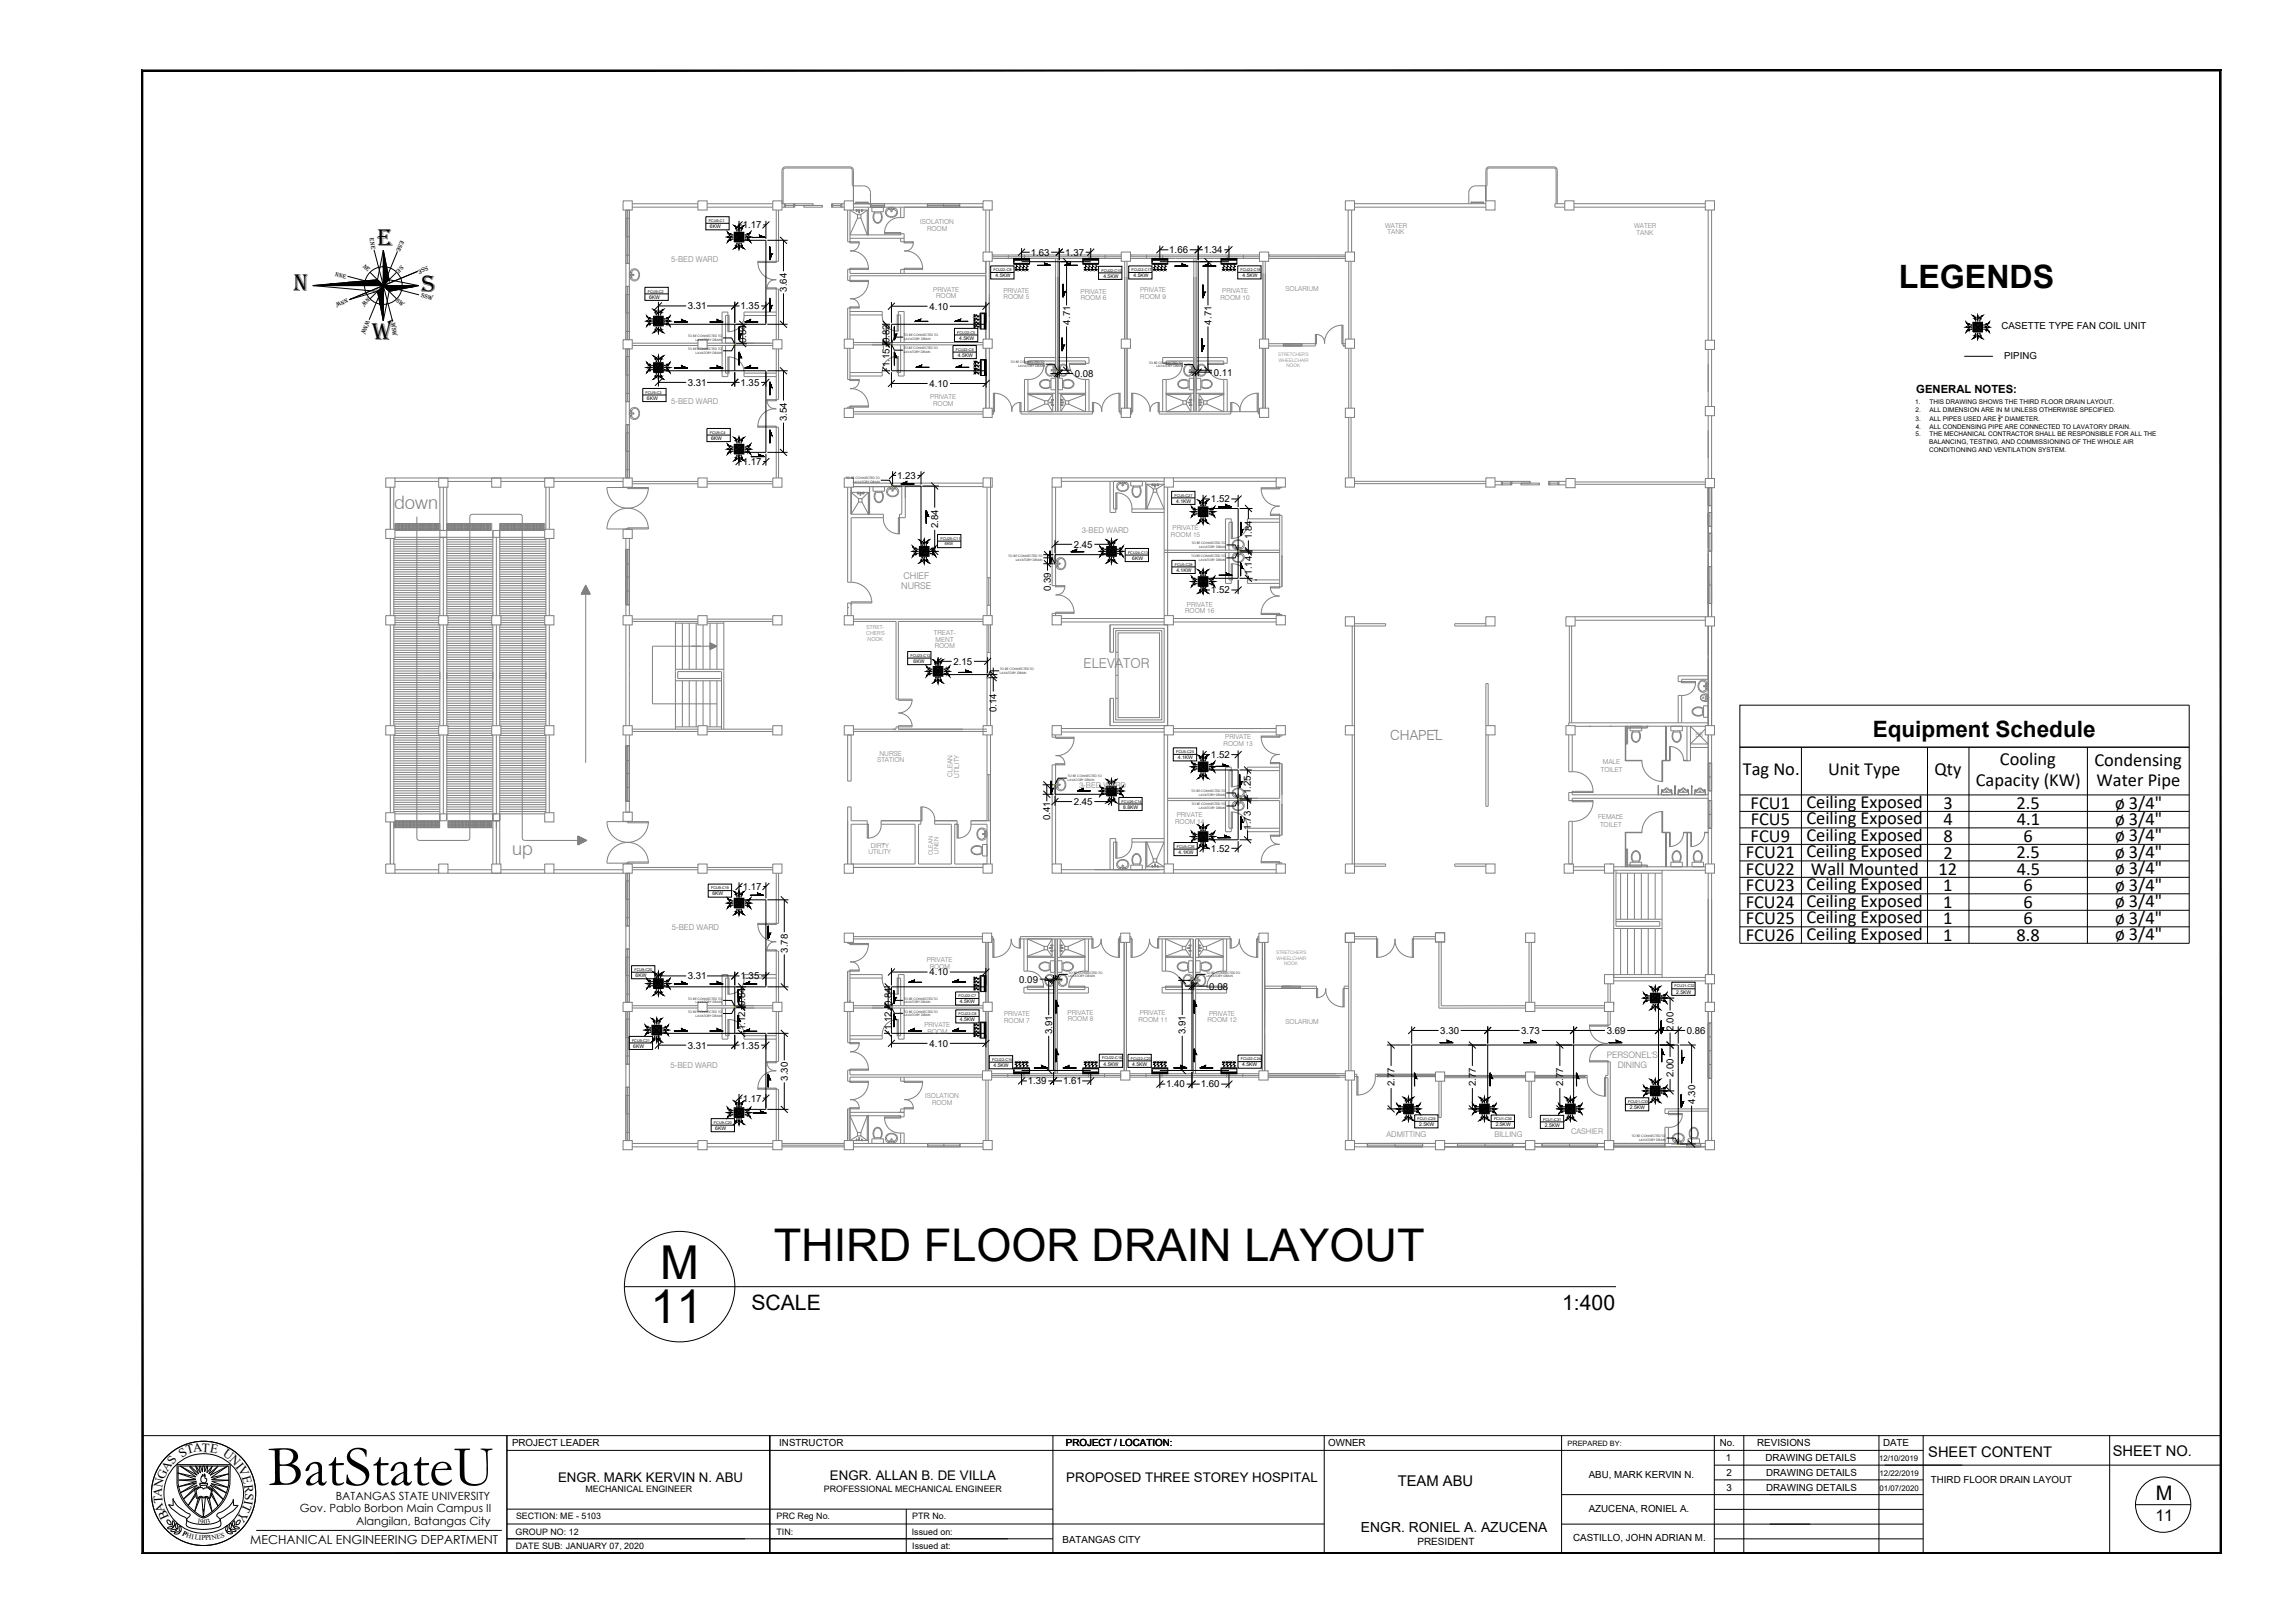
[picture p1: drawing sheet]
<svg xmlns="http://www.w3.org/2000/svg" width="420mm" height="297mm" viewBox="0 0 420 297" stroke-linecap="round" stroke-linejoin="round" font-family="sans-serif">
<defs><g id="words">
<text font-size="10.6" x="49" y="271.8">BatStateU</text>
<g font-size="8.6">
<text x="120.9" y="234.1">M</text>
<text x="119.1" y="242.2">11</text>
</g>
<text font-size="8.2" x="141.6" y="230.8">THIRD FLOOR DRAIN LAYOUT</text>
<text font-size="5.9" x="347.6" y="52.6">LEGENDS</text>
<g font-size="4.5">
<text x="69" y="44.9">E</text>
<text x="53.7" y="53.3">N</text>
<text x="77.2" y="53.4">S</text>
<text x="68.1" y="62.2">W</text>
</g>
<text font-size="4.1" x="342.9" y="134.9">Equipment Schedule</text>
<g font-size="3.9">
<text x="137.6" y="239.7">SCALE</text>
<text x="286" y="239.7">1:400</text>
</g>
<text font-size="3.7" x="394.7" y="274.6">M</text>
<g font-size="3.4" fill="#808080">
<text x="72.2" y="93.2">down</text>
<text x="93.8" y="156.4">up</text>
</g>
<g font-size="3.4">
<text x="319.1" y="141.9">Tag No.</text>
<text x="334.7" y="141.9">Unit Type</text>
<text x="354.2" y="141.9">Qty</text>
<text x="361.7" y="143.8">Capacity (KW)</text>
<text x="366.1" y="140.1">Cooling</text>
<text x="383.4" y="140.2">Condensing</text>
<text x="383.8" y="143.8">Water Pipe</text>
<text x="320.5" y="148.1">FCU1</text>
<text x="330.7" y="147.8">Ceiling Exposed</text>
<text x="355.8" y="148.1">3</text>
<text x="369.2" y="148.1">2.5</text>
<text x="387.2" y="148">ø 3/4&quot;</text>
<text x="320.5" y="154.1">FCU9</text>
<text x="320.5" y="151.1">FCU5</text>
<text x="330.7" y="150.9">Ceiling Exposed</text>
<text x="330.7" y="153.9">Ceiling Exposed</text>
<text x="355.8" y="151.1">4</text>
<text x="355.8" y="154.1">8</text>
<text x="369.2" y="151.1">4.1</text>
<text x="370.4" y="154.1">6</text>
<text x="387.2" y="151">ø 3/4&quot;</text>
<text x="387.2" y="154">ø 3/4&quot;</text>
<text x="319.6" y="157.1">FCU21</text>
<text x="319.6" y="160.1">FCU22</text>
<text x="330.7" y="156.9">Ceiling Exposed</text>
<text x="331.5" y="160.2">Wall Mounted</text>
<text x="354.9" y="160.1">12</text>
<text x="355.8" y="157.1">2</text>
<text x="369.2" y="157.1">2.5</text>
<text x="369.2" y="160.1">4.5</text>
<text x="387.2" y="157">ø 3/4&quot;</text>
<text x="387.2" y="160">ø 3/4&quot;</text>
<text x="319.6" y="166.2">FCU24</text>
<text x="319.6" y="163.1">FCU23</text>
<text x="330.7" y="162.9">Ceiling Exposed</text>
<text x="330.7" y="165.9">Ceiling Exposed</text>
<text x="355.8" y="163.1">1</text>
<text x="355.8" y="166.2">1</text>
<text x="370.4" y="163.1">6</text>
<text x="370.4" y="166.2">6</text>
<text x="387.2" y="163.1">ø 3/4&quot;</text>
<text x="387.2" y="166.1">ø 3/4&quot;</text>
<text x="319.6" y="172.2">FCU26</text>
<text x="319.6" y="169.2">FCU25</text>
<text x="330.7" y="169">Ceiling Exposed</text>
<text x="330.7" y="172">Ceiling Exposed</text>
<text x="355.8" y="169.2">1</text>
<text x="355.8" y="172.2">1</text>
<text x="369.2" y="172.2">8.8</text>
<text x="370.4" y="169.2">6</text>
<text x="387.2" y="169.1">ø 3/4&quot;</text>
<text x="387.2" y="172.1">ø 3/4&quot;</text>
</g>
<text font-size="2.9" x="394.6" y="278.3">11</text>
<g font-size="2.7">
<text x="353" y="266.7">SHEET CONTENT</text>
<text x="386.8" y="266.4">SHEET NO.</text>
<text x="255.9" y="271.9">TEAM ABU</text>
</g>
<g font-size="2.5" fill="#808080">
<text x="198.4" y="122.3">ELEVATOR</text>
<text x="254.5" y="135.5">CHAPEL</text>
</g>
<text font-size="2.5" x="249.2" y="280.5">ENGR. RONIEL A. AZUCENA</text>
<g font-size="2.4">
<text x="102.2" y="271.2">ENGR. MARK KERVIN N. ABU</text>
<text x="151.9" y="270.9">ENGR. ALLAN B. DE VILLA</text>
<text x="195.2" y="271.3">PROPOSED THREE STOREY HOSPITAL</text>
</g>
<g font-size="2.3">
<text x="30.6" y="269.4" transform="rotate(-56 30.6 269.4)">A</text>
<text x="31.7" y="268.1" transform="rotate(-57 31.7 268.1)">S</text>
<text x="33.3" y="266.8" transform="rotate(-33 33.3 266.8)">S</text>
<text x="34.3" y="266.2" transform="rotate(-15 34.3 266.2)">T</text>
<text x="35.4" y="265.8" transform="rotate(-6 35.4 265.8)">A</text>
<text x="36.9" y="265.7" transform="rotate(3 36.9 265.7)">T</text>
<text x="38.4" y="265.8" transform="rotate(11 38.4 265.8)">E</text>
<text x="40.7" y="266.4" transform="rotate(36 40.7 266.4)">U</text>
<text x="41.9" y="267.3" transform="rotate(46 41.9 267.3)">N</text>
<text x="43.1" y="268.4" transform="rotate(52 43.1 268.4)">I</text>
<text x="43.5" y="268.9" transform="rotate(62 43.5 268.9)">V</text>
<text x="29.6" y="274" transform="rotate(-85 29.6 274)">A</text>
<text x="29.7" y="272.3" transform="rotate(-78 29.7 272.3)">N</text>
<text x="29.8" y="275.1" transform="rotate(-94 29.8 275.1)">T</text>
<text x="30.1" y="270.9" transform="rotate(-66 30.1 270.9)">G</text>
<text x="44.3" y="270.3" transform="rotate(75 44.3 270.3)">E</text>
<text x="44.7" y="275.2" transform="rotate(114 44.7 275.2)">T</text>
<text x="44.7" y="271.7" transform="rotate(84 44.7 271.7)">R</text>
<text x="44.8" y="274.5" transform="rotate(100 44.8 274.5)">I</text>
<text x="44.9" y="273.2" transform="rotate(94 44.9 273.2)">S</text>
<text x="30.3" y="276.5" transform="rotate(-110 30.3 276.5)">A</text>
<text x="31" y="277.7" transform="rotate(-115 31 277.7)">B</text>
<text x="44.1" y="276.5" transform="rotate(122 44.1 276.5)">Y</text>
<text x="45.8" y="282.6">MECHANICAL ENGINEERING DEPARTMENT</text>
</g>
<g font-size="2.1">
<text x="350.8" y="71.9">GENERAL NOTES:</text>
<text x="61.5" y="274.5">BATANGAS STATE UNIVERSITY</text>
<text x="54.9" y="276.8">Gov. Pablo Borbon Main Campus II</text>
<text x="65.2" y="279.1">Alangilan, Batangas City</text>
</g>
<g font-size="1.8">
<text x="136" y="41.8">1.17</text>
<text x="188.7" y="46.8">1.63</text>
<text x="195" y="46.8">1.37</text>
<text x="214.1" y="46.3">1.66</text>
<text x="220.4" y="46.3">1.34</text>
<text x="144.1" y="53.4" transform="rotate(-90 144.1 53.4)">3.64</text>
<text x="125.9" y="56.6">3.31</text>
<text x="135.6" y="56.6">1.35</text>
<text x="170.2" y="56.7">4.10</text>
<text x="195.9" y="59.4" transform="rotate(-90 195.9 59.4)">4.71</text>
<text x="221.8" y="59.4" transform="rotate(-90 221.8 59.4)">4.71</text>
<text x="136.6" y="62.8" transform="rotate(-90 136.6 62.8)">0.84</text>
<text x="162.9" y="62.8" transform="rotate(-90 162.9 62.8)">0.82</text>
<text x="366.4" y="60.1">CASETTE TYPE FAN COIL UNIT</text>
<text x="366.9" y="65.8">PIPING</text>
<text x="125.9" y="70.6">3.31</text>
<text x="135.6" y="70.6">1.35</text>
<text x="162.9" y="67.2" transform="rotate(-90 162.9 67.2)">1.15</text>
<text x="170.2" y="70.8">4.10</text>
<text x="196.8" y="69">0.08</text>
<text x="222.2" y="68.7">0.11</text>
<text x="144.1" y="77" transform="rotate(-90 144.1 77)">3.54</text>
<text x="136" y="85.1">1.17</text>
<text x="164.2" y="87.6">1.23</text>
<text x="221.7" y="91.9">1.52</text>
<text x="171.7" y="96.6" transform="rotate(-90 171.7 96.6)">2.84</text>
<text x="196.6" y="100.2">2.45</text>
<text x="229.2" y="98.7" transform="rotate(-90 229.2 98.7)">1.84</text>
<text x="229.2" y="105.2" transform="rotate(-90 229.2 105.2)">1.14</text>
<text x="192.4" y="108.2" transform="rotate(-90 192.4 108.2)">0.39</text>
<text x="221.7" y="108.6">1.52</text>
<text x="174.6" y="121.7">2.15</text>
<text x="182.5" y="130.3" transform="rotate(-90 182.5 130.3)">0.14</text>
<text x="221.7" y="138.7">1.52</text>
<text x="196.6" y="147.3">2.45</text>
<text x="229" y="145.3" transform="rotate(-90 229 145.3)">1.25</text>
<text x="192.3" y="150.1" transform="rotate(-90 192.3 150.1)">0.41</text>
<text x="221.7" y="155.9">1.52</text>
<text x="229" y="151.8" transform="rotate(-90 229 151.8)">1.73</text>
<text x="136" y="162.9">1.17</text>
<text x="125.9" y="179.2">3.31</text>
<text x="135.6" y="179.2">1.35</text>
<text x="144.2" y="174.4" transform="rotate(-90 144.2 174.4)">3.78</text>
<text x="170.2" y="178.5">4.10</text>
<text x="186.6" y="179.8">0.09</text>
<text x="136.4" y="184.1" transform="rotate(-90 136.4 184.1)">0.84</text>
<text x="163.2" y="184.1" transform="rotate(-90 163.2 184.1)">0.84</text>
<text x="221.4" y="181.1">0.08</text>
<text x="125.9" y="191.9">3.31</text>
<text x="135.6" y="191.9">1.35</text>
<text x="136.4" y="188.5" transform="rotate(-90 136.4 188.5)">1.12</text>
<text x="163.2" y="188.5" transform="rotate(-90 163.2 188.5)">1.12</text>
<text x="170.2" y="191.6">4.10</text>
<text x="192.6" y="189.3" transform="rotate(-90 192.6 189.3)">3.91</text>
<text x="217.1" y="189.3" transform="rotate(-90 217.1 189.3)">3.91</text>
<text x="263.7" y="189.2">3.30</text>
<text x="278.5" y="189.2">3.73</text>
<text x="294.1" y="189.2">3.69</text>
<text x="306.4" y="188.7" transform="rotate(-90 306.4 188.7)">2.00</text>
<text x="308.8" y="189.2">0.86</text>
<text x="144.2" y="197.8" transform="rotate(-90 144.2 197.8)">3.30</text>
<text x="306.4" y="197.2" transform="rotate(-90 306.4 197.2)">2.00</text>
<text x="136" y="201.6">1.17</text>
<text x="188.2" y="198.4">1.39</text>
<text x="194.6" y="198.4">1.61</text>
<text x="213.5" y="199">1.40</text>
<text x="219.8" y="199">1.60</text>
<text x="255.3" y="198.8" transform="rotate(-90 255.3 198.8)">2.77</text>
<text x="270.2" y="198.8" transform="rotate(-90 270.2 198.8)">2.77</text>
<text x="286.2" y="198.8" transform="rotate(-90 286.2 198.8)">2.77</text>
<text x="310.3" y="202" transform="rotate(-90 310.3 202)">4.30</text>
<text x="93.7" y="264.6">PROJECT LEADER</text>
<text x="142.7" y="264.7">INSTRUCTOR</text>
<text x="195.1" y="264.7">PROJECT / LOCATION:</text>
<text x="243.2" y="264.7">OWNER</text>
<text x="314.9" y="264.7">No.</text>
<text x="316" y="267.3">1</text>
<text x="321.7" y="264.7">REVISIONS</text>
<text x="323.2" y="267.4">DRAWING DETAILS</text>
<text x="344.7" y="264.7">DATE</text>
<text x="290.9" y="270.5">ABU, MARK KERVIN N.</text>
<text x="316.1" y="270.1">2</text>
<text x="316.1" y="272.9">3</text>
<text x="323.3" y="270.1">DRAWING DETAILS</text>
<text x="323.3" y="272.9">DRAWING DETAILS</text>
<text x="353.5" y="271.4">THIRD FLOOR DRAIN LAYOUT</text>
<text x="290.9" y="276.8">AZUCENA, RONIEL A.</text>
<text x="194.5" y="282.4">BATANGAS CITY</text>
<text x="259.5" y="282.8">PRESIDENT</text>
<text x="288" y="282.1">CASTILLO, JOHN ADRIAN M.</text>
</g>
<g font-size="1.7" fill="#808080">
<text x="165" y="107.7">NURSE</text>
<text x="165.4" y="105.9">CHIEF</text>
</g>
<g font-size="1.6" fill="#808080">
<text x="294.2" y="193.7">PERSONEL'S</text>
<text x="296.2" y="195.4">DINING</text>
</g>
<g font-size="1.6">
<text x="107.2" y="273">MECHANICAL ENGINEER</text>
<text x="150.8" y="273">PROFESSIONAL MECHANICAL ENGINEER</text>
<text x="94.4" y="280.8">GROUP NO: 12</text>
<text x="94.5" y="278">SECTION: ME - 5103</text>
<text x="142.2" y="278.1">PRC Reg No.</text>
<text x="142.2" y="280.9">TIN:</text>
<text x="166.9" y="280.8">Issued on:</text>
<text x="167" y="278">PTR No.</text>
<text x="94.5" y="283.6">DATE SUB: JANUARY 07, 2020</text>
<text x="167" y="283.6">Issued at:</text>
</g>
<g font-size="1.5" fill="#808080">
<text x="122.9" y="47.9">5-BED WARD</text>
<text x="122.9" y="74">5-BED WARD</text>
<text x="198" y="97.5">3-BED WARD</text>
<text x="197.5" y="144.2">3-BED WARD</text>
<text x="123" y="170.2">5-BED WARD</text>
<text x="122.8" y="195.4">5-BED WARD</text>
</g>
<g font-size="1.4" fill="#808080">
<text x="253.8" y="208.2">ADMITTING</text>
<text x="273.6" y="208.1">BILLING</text>
<text x="287.6" y="207.6">CASHIER</text>
</g>
<g font-size="1.4">
<text x="344" y="267.3">12/10/2019</text>
<text x="344.1" y="270.1">12/22/2019</text>
<text x="344.1" y="272.9">01/07/2020</text>
</g>
<g font-size="1.3">
<text x="287" y="264.6">PREPARED BY:</text>
<text x="33.3" y="280.9" transform="rotate(28 33.3 280.9)">P</text>
<text x="34" y="281.3" transform="rotate(18 34 281.3)">H</text>
<text x="35" y="281.6" transform="rotate(10 35 281.6)">I</text>
<text x="35.6" y="281.7" transform="rotate(9 35.6 281.7)">L</text>
<text x="36.1" y="278.7" transform="rotate(9 36.1 278.7)">1</text>
<text x="36.4" y="281.9" transform="rotate(1 36.4 281.9)">I</text>
<text x="36.7" y="278.8">90</text>
<text x="36.9" y="281.9">P</text>
<text x="37.6" y="281.9" transform="rotate(-8 37.6 281.9)">PI</text>
<text x="38" y="278.8" transform="rotate(-15 38 278.8)">3</text>
<text x="38.8" y="281.8" transform="rotate(-13 38.8 281.8)">N</text>
<text x="39.8" y="281.6" transform="rotate(-14 39.8 281.6)">ES</text>
</g>
<g font-size="1.2" fill="#808080">
<text x="168.5" y="41">ISOLATION</text>
<text x="253.6" y="41.7">WATER</text>
<text x="299.2" y="41.7">WATER</text>
<text x="169.7" y="42.2">ROOM</text>
<text x="254" y="42.9">TANK</text>
<text x="299.6" y="42.9">TANK</text>
<text x="170.9" y="53.4">PRIVATE</text>
<text x="183.7" y="53.5">PRIVATE</text>
<text x="197.8" y="53.7">PRIVATE</text>
<text x="208.7" y="53.5">PRIVATE</text>
<text x="223.8" y="53.6">PRIVATE</text>
<text x="235.3" y="53.3">SOLARIUM</text>
<text x="171.4" y="54.6">ROOM</text>
<text x="183.7" y="54.8">ROOM 5</text>
<text x="197.9" y="55">ROOM 6</text>
<text x="208.8" y="54.7">ROOM 9</text>
<text x="223.5" y="54.8">ROOM 10</text>
<text x="170.3" y="73">PRIVATE</text>
<text x="170.8" y="74.2">ROOM</text>
<text x="214.4" y="98.3">ROOM 15</text>
<text x="214.7" y="97.1">PRIVATE</text>
<text x="217" y="112.3">ROOM 16</text>
<text x="217.3" y="111">PRIVATE</text>
<text x="171" y="116.2">TREAT-</text>
<text x="171.1" y="118.6">ROOM</text>
<text x="171.3" y="117.4">MENT</text>
<text x="224" y="136.4">ROOM 13</text>
<text x="224.3" y="135.2">PRIVATE</text>
<text x="310.4" y="135">SS</text>
<text x="160.6" y="139.5">STATION</text>
<text x="161" y="138.3">NURSE</text>
<text x="174.4" y="142.1" transform="rotate(-90 174.4 142.1)">CLEAN</text>
<text x="175.6" y="142.3" transform="rotate(-90 175.6 142.3)">UTILITY</text>
<text x="293.1" y="141.2">TOILET</text>
<text x="293.4" y="139.8">MALE</text>
<text x="215.4" y="149.6">PRIVATE</text>
<text x="292.6" y="150">FEMALE</text>
<text x="159.4" y="155.2">DIRTY</text>
<text x="215.1" y="150.8">ROOM 14</text>
<text x="292.9" y="151.3">TOILET</text>
<text x="159" y="156.4">UTILITY</text>
<text x="169.7" y="176.1">PRIVATE</text>
<text x="170.2" y="177.3">ROOM</text>
<text x="183.8" y="185.9">PRIVATE</text>
<text x="195.5" y="185.7">PRIVATE</text>
<text x="208.7" y="185.9">PRIVATE</text>
<text x="221.4" y="185.9">PRIVATE</text>
<text x="169.2" y="188">PRIVATE</text>
<text x="169.8" y="189.2">ROOM</text>
<text x="183.8" y="187.2">ROOM 7</text>
<text x="195.5" y="186.9">ROOM 8</text>
<text x="208.4" y="187.1">ROOM 11</text>
<text x="221.1" y="187.1">ROOM 12</text>
<text x="235.3" y="187.4">SOLARIUM</text>
<text x="169.4" y="200.9">ISOLATION</text>
<text x="170.6" y="202.1">ROOM</text>
</g>
<g font-size="1.2">
<text x="350.6" y="73.9">1.</text>
<text x="350.7" y="77">3.</text>
<text x="350.7" y="75.4">2.</text>
<text x="353.2" y="73.9">THIS DRAWING SHOWS THE THIRD FLOOR DRAIN LAYOUT.</text>
<text x="353.3" y="75.4">ALL DIMENSION ARE IN M UNLESS OTHERWISE SPECIFIED.</text>
<text x="353.3" y="77">ALL PIPES USED ARE &quot; DIAMETER.</text>
<text x="350.7" y="79.9">5.</text>
<text x="350.7" y="78.4">4.</text>
<text x="353.2" y="81.3">BALANCING, TESTING, AND COMMISSIONING OF THE WHOLE AIR</text>
<text x="353.2" y="82.7">CONDITIONING AND VENTILATION SYSTEM.</text>
<text x="353.2" y="79.9">THE MECHANICAL CONTRACTOR SHALL BE RESPONSIBLE FOR ALL THE</text>
<text x="353.3" y="78.4">ALL CONDENSING PIPE ARE CONNECTED TO LAVATORY DRAIN.</text>
</g>
<g font-size="1.1">
<text x="67.7" y="43.6" transform="rotate(82 67.7 43.6)">ene</text>
<text x="73.3" y="44" transform="rotate(112 73.3 44)">ese</text>
<text x="61.3" y="50.5" transform="rotate(14 61.3 50.5)">nne</text>
<text x="66.4" y="48.8" transform="rotate(45 66.4 48.8)">nE</text>
<text x="73.4" y="48.6" transform="rotate(135 73.4 48.6)">se</text>
<text x="78.2" y="48.7" transform="rotate(157 78.2 48.7)">sse</text>
<text x="63.5" y="54.6" transform="rotate(158 63.5 54.6)">nnw</text>
<text x="67" y="58.6" transform="rotate(113 67 58.6)">wnw</text>
<text x="67.3" y="54.4" transform="rotate(135 67.3 54.4)">nw</text>
<text x="71.6" y="59.1" transform="rotate(81 71.6 59.1)">wsw</text>
<text x="72.4" y="55" transform="rotate(45 72.4 55)">sw</text>
<text x="77" y="54.4" transform="rotate(14 77 54.4)">ssw</text>
</g>
<g font-size="1.1" fill="#808080">
<text x="170.8" y="156.5" transform="rotate(-90 170.8 156.5)">CLEAN</text>
<text x="171.8" y="156.3" transform="rotate(-90 171.8 156.3)">LINEN</text>
</g>
<g font-size="1" fill="#808080">
<text x="158.6" y="116.3">CHER'S</text>
<text x="158.7" y="115.2">STRET-</text>
<text x="158.8" y="117.4">NOOK</text>
</g>
<g font-size=".9">
<text x="130" y="41.7">6KW</text>
<text x="182.3" y="50.7">4.5KW</text>
<text x="202" y="50.8">4.5KW</text>
<text x="207.5" y="50.7">4.5KW</text>
<text x="227.5" y="50.7">4.5KW</text>
<text x="118.8" y="54.7">6KW</text>
<text x="175.4" y="65.3">4.5KW</text>
<text x="175.6" y="62.2">4.5KW</text>
<text x="118.4" y="73.2">6KW</text>
<text x="130.2" y="80.5">6KW</text>
<text x="215.3" y="92">4.1KW</text>
<text x="207.3" y="102.4">6KW</text>
<text x="215.4" y="104.7">4.1KW</text>
<text x="167.3" y="121.4">6KW</text>
<text x="215.6" y="139">4.1KW</text>
<text x="205.6" y="148">8.8KW</text>
<text x="215.8" y="156.3">4.1KW</text>
<text x="130.4" y="163.9">6KW</text>
<text x="116.4" y="178.8">6KW</text>
<text x="175.7" y="183.6">4.5KW</text>
<text x="306.9" y="181.9">2.5KW</text>
<text x="115.9" y="191.8">6KW</text>
<text x="175.7" y="186.9">4.5KW</text>
<text x="181.9" y="195.3">4.5KW</text>
<text x="202" y="195">4.5KW</text>
<text x="207.3" y="195">4.5KW</text>
<text x="227.4" y="195.2">4.5KW</text>
<text x="298.4" y="203">2.5KW</text>
<text x="130.9" y="206.8">6KW</text>
<text x="259.8" y="206.1">2.5KW</text>
<text x="273.8" y="206.2">2.5KW</text>
<text x="282.8" y="206.2">2.5KW</text>
</g>
<g font-size=".9" fill="#808080">
<text x="234" y="65.2">STRETCHER'S</text>
<text x="234.1" y="66.2">WHEELCHAIR</text>
<text x="235.5" y="67.2">NOOK</text>
<text x="233.6" y="174.7">STRETCHER'S</text>
<text x="233.7" y="175.6">WHEELCHAIR</text>
<text x="235.1" y="176.6">NOOK</text>
</g>
<g font-size=".8">
<text x="365.8" y="76.5">3</text>
<text x="365.8" y="77.3">4</text>
</g>
<g font-size=".7">
<text x="129.7" y="40.6">FCU9-C1</text>
<text x="118.6" y="53.5">FCU9-C2</text>
<text x="181.9" y="49.6">FCU22-C9</text>
<text x="201.6" y="49.7">FCU22-C10</text>
<text x="207.2" y="49.6">FCU22-C17</text>
<text x="227.1" y="49.6">FCU22-C18</text>
<text x="175" y="64.2">FCU22-C6</text>
<text x="175.3" y="61.1">FCU22-C5</text>
<text x="118.2" y="72.1">FCU9-C3</text>
<text x="129.9" y="79.4">FCU9-C4</text>
<text x="215" y="90.9">FCU5-C27</text>
<text x="172.2" y="98.8">FCU25-C11</text>
<text x="173" y="99.7">6KW</text>
<text x="206.5" y="101.3">FCU24-C13</text>
<text x="215.1" y="103.5">FCU5-C28</text>
<text x="166.7" y="120.2">FCU23-C12</text>
<text x="215.3" y="137.8">FCU5-C25</text>
<text x="205.3" y="146.9">FCU26-C14</text>
<text x="215.4" y="155.2">FCU5-C26</text>
<text x="130.2" y="162.8">FCU9-C19</text>
<text x="116.1" y="177.7">FCU9-C20</text>
<text x="175.5" y="182.5">FCU22-C7</text>
<text x="175.5" y="185.8">FCU22-C8</text>
<text x="306.6" y="180.7">FCU21-C32</text>
<text x="115.7" y="190.6">FCU9-C21</text>
<text x="181.6" y="194.2">FCU22-C15</text>
<text x="201.8" y="193.9">FCU22-C16</text>
<text x="207" y="193.9">FCU22-C23</text>
<text x="227.2" y="194.1">FCU22-C24</text>
<text x="298.1" y="201.9">FCU21-C33</text>
<text x="130.7" y="205.7">FCU9-C20</text>
<text x="259.5" y="205">FCU1-C29</text>
<text x="273.5" y="205">FCU1-C30</text>
<text x="282.5" y="205.1">FCU1-C31</text>
</g>
<g font-size=".6">
<text x="126" y="61.7">TO BE CONNECTED TO</text>
<text x="126" y="64">TO BE CONNECTED TO</text>
<text x="127.3" y="62.4">LAVATORY DRAIN</text>
<text x="127.3" y="64.8">LAVATORY DRAIN</text>
<text x="165.5" y="64.6">LAVATORY DRAIN</text>
<text x="165.5" y="62.3">LAVATORY DRAIN</text>
<text x="165.5" y="63.9">TO BE CONNECTED TO</text>
<text x="165.5" y="61.6">TO BE CONNECTED TO</text>
<text x="185.1" y="66.5">TO BE CONNECTED TO</text>
<text x="186.4" y="67.2">LAVATORY DRAIN</text>
<text x="210.4" y="66.6">TO BE CONNECTED TO</text>
<text x="211.7" y="67.3">LAVATORY DRAIN</text>
<text x="154.9" y="87.8">TO BE CONNECTED TO</text>
<text x="156.2" y="88.5">LAVATORY DRAIN</text>
<text x="184.6" y="102">TO BE CONNECTED TO</text>
<text x="218.2" y="102">TO BE CONNECTED TO</text>
<text x="218.2" y="99.6">TO BE CONNECTED TO</text>
<text x="219.5" y="100.3">LAVATORY DRAIN</text>
<text x="186" y="102.7">LAVATORY DRAIN</text>
<text x="219.5" y="102.7">LAVATORY DRAIN</text>
<text x="183.1" y="123.3">LAVATORY DRAIN</text>
<text x="183.1" y="122.6">TO BE CONNECTED TO</text>
<text x="195.5" y="143">LAVATORY DRAIN</text>
<text x="195.5" y="142.3">TO BE CONNECTED TO</text>
<text x="218.2" y="145">TO BE CONNECTED TO</text>
<text x="218.2" y="147.4">TO BE CONNECTED TO</text>
<text x="219.5" y="145.7">LAVATORY DRAIN</text>
<text x="219.5" y="148.1">LAVATORY DRAIN</text>
<text x="195.6" y="178.9">LAVATORY DRAIN</text>
<text x="195.7" y="178.2">TO BE CONNECTED TO</text>
<text x="220.9" y="178.9">LAVATORY DRAIN</text>
<text x="220.9" y="178.2">TO BE CONNECTED TO</text>
<text x="126" y="183">TO BE CONNECTED TO</text>
<text x="126" y="185.3">TO BE CONNECTED TO</text>
<text x="127.3" y="183.6">LAVATORY DRAIN</text>
<text x="165.5" y="183.6">LAVATORY DRAIN</text>
<text x="165.5" y="182.9">TO BE CONNECTED TO</text>
<text x="165.5" y="185.3">TO BE CONNECTED TO</text>
<text x="127.3" y="186">LAVATORY DRAIN</text>
<text x="165.5" y="186">LAVATORY DRAIN</text>
<text x="298.7" y="208.1">TO BE CONNECTED TO</text>
<text x="300.1" y="208.8">LAVATORY DRAIN</text>
</g>
</g></defs>
<!-- layer: 0 -->
<g fill="none" stroke="#808080" stroke-width=".18">
<path d="M114.1 36.8h1.6v1.6h-1.6zM114.6 38.4h.6v9.8h-.6zM114.6 38.4v23.8M114.6 39.9h.6M114.9 38.4v9.8M115.2 38.4v23.8M115.7 37.9h12.1M115.7 37.3h12.1M127.8 36.8h1.7v1.6h-1.7zM129.5 37.9h12M129.5 37.3h12M141.5 36.8h1.7v1.6h-1.7z"/>
<path d="M142.1 38.4v9.6M142.5 38.4v9.4h-.4M143.2 37.9h.4M143.4 37.3v-6.1v-.2l.4-.2h11.8l.4 .2v.2l.1 2.8h2a1.26 1.26 0 0 1 1.3 1.3v2M143.6 37.3h.2v.6h-.2zM143.8 37.9h1.5M143.8 37.3h1.5M143.8 37.6h1.5M145.3 37.3h.2v.6h-.2zM145.5 37.3h3.4v.3h-3.4zM147.2 37.6h3.3v.3h-3.3zM152.2 37.3h.2v.6h-.2z"/>
<path d="M152.4 37.9h1.5M152.4 37.3h1.5M152.4 37.6h1.5M153.9 37.3h.2v.6h-.2zM154.1 37.9h.5M154.1 37.3h.5M154.6 36.8h1.6v1.6h-1.6zM155.2 38.4v5.8h.4M156.2 34v2.8v-5.6a.63 .63 0 0 0-.6-.7h-11.8a.63 .63 0 0 0-.6 .7v6.1h.4M156.2 37.9h23.8M156.2 38.4h2.8M156.7 37.3v-.3v.3"/>
<path d="M156.7 38.4h.1M156.7 38.4l.1 .1M156.7 37.1h2.2M156.7 37h2.2M156.7 38.7h.2M156.7 38.7h.1M156.8 38.6h.1M156.8 38.6h-.1M156.8 38.6v.1M156.8 38.5v.2v-.1M156.9 38.6l-.1 .1M156.9 38.5h.1"/>
<path d="M156.9 38.6h.1M156.9 38.5l-.1 .1M156.9 38.5v.2M156.9 38.6v.1M156.9 38.4h.1M156.9 38.4l-.1 .1M156.9 38.7h.1M157 39.3h.6v.6h-.6zM157 39.3l-1.4-.9v6.1M157 39.9l-1.4 3.1h9.3v-.2M157.2 38.4l.1 .3M157.2 39h.2"/>
<path d="M157.2 39h.1M157.2 38.7h.1M157.2 38.5h.2M157.2 38.6h.1M157.2 38.6v.1M157.2 38.8h.1M157.2 38.5v.3M157.2 38.8v.2M157.3 38.5l-.1 .1M157.3 38.6h.1M157.3 38.5h.1M157.3 38.7h.1"/>
<path d="M157.3 38.8l.1 .2M157.4 38.6v.1M157.4 38.6h.1M157.4 38.7h-.1M157.4 39h.1M157.4 38.4l-.1 .4M157.6 39.9l1.2 3.1M157.7 38.4h.1M157.7 38.7h.1M157.7 38.4v.1M157.7 38.6h.1M157.7 38.5h.1"/>
<path d="M157.7 38.5v.2h.1v-.2M157.7 38.6v.1M157.7 38.6l.1 .1M157.8 38.6h.1M157.8 38.7h.1M157.8 38.6v.1M157.9 38.4h.1M157.9 38.4l-.1 .1M158.9 37.3v-.3v.3M159 37.9v5.1h-.2v-4.6l-1.2 .9M159.4 37.3h2.5v.6h-2.5zM159.4 37.6h2.5"/>
<path d="M159.4 37.3v.6M159.6 37.9v.9h2.1v-.9M160.2 39h.9a.98 .98 0 0 1 .3 1 .98 .98 0 0 1-.9 .7l-.3-.3-.2-.5v-.6zM160.2 38.8a1.27 1.27 0 0 0 .5 2.1 1.27 1.27 0 0 0 .5-2.1M161.9 37.3v.6M162.3 39.2a1.06 1.06 0 0 0 1.8 0M162.4 38.2a.86 .86 0 0 0 0 1.3M162.4 39.5a1.31 1.31 0 0 0 1.2 .2M162.5 38.4l-.2 .4v.4M163.1 38.2v.6M163.1 38.2l.1-.1 .1 .1M163.1 38.4h-.6"/>
<path d="M163.1 38.6l.1 .1M163.3 38.6v.1M163.3 38.4h.4M163.3 38.2v.5h-.1M163.6 38l.6 .5M163.6 38a1.31 1.31 0 0 0-1.2 .2M163.7 38.3l.2 .1M163.9 38.4l.2 .4v.4M164.2 38.5v.7M164.2 39.2l-.6 .5M164.9 37.9v1.9M164.9 39.8a2.75 2.75 0 0 0-3 2.8"/>
<path d="M165.5 37.9v1.9h-.6M169.8 37.3h5.9v.6h-5.9zM169.8 37.6h5.9M169.8 37.3v.6M172.7 37.3v.6M175.7 37.3v.6M180 36.8h1.7v1.6h-1.7zM180 37.3h-23.8M180.5 38.4v7.7M181.1 38.4v7.7M246.3 36.8h1.7v1.6h-1.7zM246.8 38.4v7.7"/>
<path d="M247.4 38.4v7.7M248 37.9h24M248 37.3h24M268.9 37.3v-2a1.26 1.26 0 0 1 1.3-1.3h2v-2.8l.1-.3 .4-.2 12 .1 .2 .4v6.1M269.3 37.3v-.4l.1 .4M269.4 37.1h2.1M269.4 37h2.1M271.5 37.3v-.4l.1 .4M272 36.8h1.7v1.6h-1.7zM272 34v2.8v-5.6a.61 .61 0 0 1 .6-.7h11.9a.63 .63 0 0 1 .6 .7v6.1M286.5 36.8h1.7v1.6h-1.7zM286.5 37.3h-1.8v.6h1.8"/>
<path d="M288.2 37.9h24M288.2 37.3h24M312.2 36.8h1.7v1.6h-1.7zM312.7 38.4v23.9M313.4 38.4v23.9M114.6 52.4h.6v9.8h-.6zM114.6 46.7h.6M114.6 48.2h.6M114.6 52.4h.6M114.6 43.3h.6M114.6 53.9h.6M114.6 57.3h.6"/>
<path d="M114.9 52.4v9.8M115.5 50.2h.6M115.5 50.2l-.1 .1 .1 .1M115.7 49.8a.71 .71 0 0 1 .9-.4 .71 .71 0 0 1 .4 .9 .68 .68 0 0 1-.6 .9 .68 .68 0 0 1-.7-.8M115.7 49.8v.4M115.9 50.2h.1M116.1 50.4h-.6M116.1 50.2v.2h-.2M116.5 49.3a1.06 1.06 0 0 0-1.3 1 1.06 1.06 0 0 0 1.3 1M116.5 49.3l.3 .2M116.8 49.5a1.28 1.28 0 0 1 0 1.6M116.8 51.1l-.3 .2"/>
<path d="M133.3 57.7h.2v3h-.2zM133.3 57.7h-.5v5.1M133.3 57.7v-.6h-1.1v5.7M136.2 57.7h5.9M136.2 57.7a2.75 2.75 0 0 1-2.7 3M138.7 47.8h3.4v.2h-3.4zM138.7 48a3.2 3.2 0 0 0 3.4 3.2 1.49 1.49 0 0 0-1.7 1.5M140.4 52.7h1.7v.2h-1.7zM142.1 52.9h.4v9.3M142.1 52.7v9.5M142.1 57.1h-5.9v.6M155.6 51.3h3.4v.2h-3.4z"/>
<path d="M155.6 56.2h1.7v.2h-1.7zM155.6 49.1h3.4v.2h-3.4zM155.6 44.2h1.7v.3h-1.7zM155.6 49.1v.9h24.9M155.6 56.2v5.9M155.6 49.3h-.4v2h.4M155.6 56.4h-.4v5.7M155.6 57h5.9v.6M155.6 57.6h5.9M155.6 43.6h9.9M157.3 44.5a1.49 1.49 0 0 1-1.7 1.4 3.2 3.2 0 0 1 3.4 3.2M159 51.5a3.2 3.2 0 0 1-3.4 3.2 1.49 1.49 0 0 1 1.7 1.5"/>
<path d="M161.5 57.6a2.75 2.75 0 0 0 2.8 3M161.9 42.6h3v.2h-3zM164.3 57.6h.2v3h-.2zM164.5 57.6v-.6h1v5.7M164.5 57.6h.4v5.1M164.9 43.6v.6h.6M164.9 50v-.7h.6v.7M164.9 42.8h.6v1.4M165.5 49.1h3.4v.2h-3.4zM165.5 44.2h1.7v.3h-1.7zM165.5 45.9a3.2 3.2 0 0 1 3.4 3.2M167.2 44.5a1.49 1.49 0 0 1-1.7 1.4"/>
<path d="M180 46.1h1.7v1.7h-1.7zM180.5 47.8v14.3M180.5 50.5h-24.9v1M181.1 47.8v14.3M181.7 46.7h.1M181.7 47.3h23.6M181.7 46.7h23.6M181.7 47h23.6M184.6 46.7v.6M187.4 47.3h.1M187.6 46.7v.6M193.3 47.3v28"/>
<path d="M193.7 47.3v28M199.4 46.7v.6M199.5 47.3h.1M202.3 46.7v.6M205.3 46.1h1.7v1.7h-1.7zM205.9 47.8v14.3M206.3 47.8v14.3M207 46.7h.1M207 47.3h23.6M207 46.7h23.6M207 47h23.6M209.9 46.7v.6"/>
<path d="M212.7 47.3h.1M212.9 46.7v.6M218.6 47.3v28M219 47.3v28M224.7 46.7v.6M224.8 47.3h.1M227.6 46.7v.6M230.6 46.1h1.7v1.7h-1.7zM231.2 47.8v14.3M231.6 47.8v14.3M232.3 46.7h.1M232.3 47.3h14"/>
<path d="M232.3 46.7h14M232.3 47h14M245.7 59.5h.2v3.4h-.2zM245.7 59.5a3.2 3.2 0 0 0-3.2 3.4 1.5 1.5 0 0 0-1.5-1.7M246.3 46.1h1.7v1.7h-1.7zM246.9 47.8v14.3M247.3 47.8v14.3M114.1 62.2h1.6v1.7h-1.6zM114.6 63.9h.6v9.6h-.6zM114.6 77.7h.6v9.8h-.6zM114.6 63.9v23.6M114.6 60.7h.6"/>
<path d="M114.6 73.5h.6M114.6 77.7h.6M114.6 65.3h.6M114.6 72h.6M114.6 68.6h.6M114.6 79.2h.6M114.9 63.9v9.6M114.9 77.7v9.8M115.2 63.9v23.6M115.5 75.6h.6M115.5 75.5l-.1 .2 .1 .1M115.7 75.6v-.5a.71 .71 0 0 1 .9-.3 .71 .71 0 0 1 .4 .9 .71 .71 0 0 1-.4 .8 .71 .71 0 0 1-.9-.3v-.4"/>
<path d="M115.7 62.8h12.1M115.7 63.2h12.1M115.8 74.6a1.13 1.13 0 0 0-.6 1.3 1.13 1.13 0 0 0 1.1 .9l.2-.1M115.8 74.6h.7M115.9 75.6h.1M116.1 75.7l-.6 .1M116.1 75.6v.1h-.2M116.5 74.6l.3 .3M116.8 74.9a1.28 1.28 0 0 1 0 1.6M116.8 76.5l-.3 .2M127.8 62.2h1.7v1.7h-1.7zM129.5 62.8h12"/>
<path d="M129.5 63.2h12M132.2 63.2v5.7h1.1v-.6M132.8 63.2v5.1h.5M133.3 65.3h.2v3h-.2zM133.5 65.3a2.75 2.75 0 0 1 2.7 3M136.2 68.3v.6h5.9M136.2 68.3h5.9M138.7 78h3.4v.2h-3.4zM140.4 73.1h1.7v.2h-1.7zM140.4 73.3a1.49 1.49 0 0 0 1.7 1.5 3.2 3.2 0 0 0-3.4 3.2M141.5 62.2h1.7v1.7h-1.7zM142.1 78.2h.4v9.3"/>
<path d="M142.1 63.9v9.4M142.1 78v9.5M142.5 63.9v9.2h-.4M154.6 62.1h1.6v1.7h-1.6zM154.6 74.7h1.6v1.7h-1.6zM155.2 63.8v5.6h.4M155.6 74.3h3.4v.2h-3.4zM155.6 69.4h1.7v.3h-1.7zM155.6 63.8v5.9M155.6 74.3v.4M155.6 74.5h-.4v.2M155.6 68.2h5.9"/>
<path d="M156.2 63.1h23.8M156.2 62.7h23.8M156.2 75.8h23.8M156.2 75.3h23.8M157.3 69.7a1.5 1.5 0 0 1-1.7 1.4 3.2 3.2 0 0 1 3.4 3.2M161.5 68.2v.6h-5.9M161.7 61.9v.8M161.7 63.1v.9M164.3 65.2h.2v3h-.2zM164.3 65.2a2.75 2.75 0 0 0-2.8 3M164.9 63.1v5.1h-.4M165.5 63.1v5.7h-1v-.6"/>
<path d="M180 62.1h1.7v1.6h-1.7zM180 74.7h1.7v1.7h-1.7zM180.5 63.7v11M181.1 63.7v11M181.7 75.8h.1M181.7 75.1h.1M181.7 75.3h.4M181.9 72h.2v3.3h-.2zM181.9 75.3v.5h-.2M182.1 72a3.2 3.2 0 0 1 3.1 3.3 1.49 1.49 0 0 1 1.5-1.6M186.7 73.7h.2v1.6h-.2zM186.7 75.3h13.5"/>
<path d="M186.9 75.3v.5h13.1v-.5M188.2 66.5h2.9v.2h-2.9zM188.2 69.4v5.9l3.1-1.3M188.2 69.4h-.6v5.9M188.2 72.2l3.1 1.1M190.6 69.8l.7-.2a.9 .9 0 0 1 .9 .3v.8a.97 .97 0 0 1-1.1 .3 .97 .97 0 0 1-.6-.9zM191.1 66.7a2.75 2.75 0 0 1-2.9 2.7M191.3 73.3h.6v.7h-.6zM192.2 73.7h.1M192.4 73.6h-.2v.1M192.4 73.6v.1M192.4 73.7l-.2 .1"/>
<path d="M192.4 73.6h.3M192.4 67.7l.5-.1 .2 .2-.2 .1-.5-.1M192.4 69.8a1.27 1.27 0 0 0-2.1 .5 1.27 1.27 0 0 0 2.1 .5M192.4 67.7v.1M192.4 67.8h.2M192.5 73.1h.1M192.5 73.2h.1M192.5 74.2h.1M192.5 74.1h.1M192.5 73.7h.1M192.5 73.6h.1M192.5 73.1v.1"/>
<path d="M192.5 74.1v.1M192.5 73.2v.1M192.5 73.1h.2M192.5 73.6h.2M192.5 73.7h.2M192.5 73.1v.2M192.5 74.1l.1 .1M192.5 73.2h.2M192.5 74.1h.2M192.6 67.7h-.2M192.6 73.1v.1M192.6 73.2h.1"/>
<path d="M192.6 73.6h.1M192.6 74.1h.1M192.6 74.2h.1M192.6 73.7h.1M192.6 74.1v.1M192.6 73.1h.1M192.6 73.2l-.1 .1M192.7 73.7h-.3M192.7 73.6v.1M192.7 74.2h-.2M192.7 73.2v.1M192.7 73.1v.1"/>
<path d="M192.7 74.1v.1M192.7 74.2h.1M192.7 73.7v.1M192.7 73.1h.1M192.7 73.3h.1M192.7 74.1h.1M192.7 72v3.3l-.8-1.3M192.7 73.5v.1M192.8 67.7v-.5a.71 .71 0 0 0-.9-.3 .71 .71 0 0 0-.4 .9 .71 .71 0 0 0 .4 .8 .71 .71 0 0 0 .9-.3v-.4M193 67a1.25 1.25 0 0 1 0 1.5M193 67a1.01 1.01 0 0 0-1.4 0 1.01 1.01 0 0 0 0 1.4 .85 .85 0 0 0 1.4 .1M193.3 72h-5.1v.2h4.5l-.8 1.1"/>
<path d="M193.3 66.1h-5.1v.4M193.3 65.4h-5.7v1.1h.6M193.3 69.2h-.9v2.1h.9M193.7 72h5v.2h-4.5l.8 1.1M193.7 69.2h.8v2.1h-.8M193.7 66.1h5v.4M193.7 65.4h5.7v1.1h-.7M194 67a1.01 1.01 0 0 1 1.3 0 1.01 1.01 0 0 1 .1 1.4 .97 .97 0 0 1-1.4 .3 .97 .97 0 0 1-.2-1.4zM194.1 67.9v.4a.66 .66 0 0 0 .7 .4 .66 .66 0 0 0 .6-.6M194.2 73.1h.1M194.2 73.3h.1M194.2 74.2h.1"/>
<path d="M194.2 74.1h.1M194.2 72v3.3l.8-1.3M194.2 73.5v.1M194.2 73.6v.1M194.2 73.6h.2M194.2 73.7h.2M194.2 73.7v.1M194.2 73.1v.1M194.2 74.1v.1M194.2 73.2v.1M194.2 74.2h.2M194.2 74.1h.2"/>
<path d="M194.3 73.6v.1M194.3 73.7h.3M194.3 73.6h.2M194.3 73.1v.1M194.3 74.1v.1M194.3 74.1h.1M194.3 73.2l.1 .1M194.3 73.7h.1M194.3 73.2h.1M194.3 73.1h.1M194.3 73.6h.1M194.3 74.1l.1 .1"/>
<path d="M194.3 74.2h.1M194.4 73.2h-.1M194.4 74.1h-.1M194.4 67.7h.1M194.4 73.2h-.2M194.4 73.1v.1M194.4 74.1h.1M194.4 73.2h.1M194.4 74.2h.1M194.4 73.7h.1M194.4 73.1v.2M194.4 73.6h.1"/>
<path d="M194.4 74.1v.1M194.4 73.1h-.2M194.4 73.1h.1M194.4 73.2v.1M194.5 67.8h-.1M194.5 67.7v.1M194.5 67.7l-.5-.1-.1 .2 .1 .1 .5-.1M194.5 69.8a1.27 1.27 0 0 1 2.1 .5 1.27 1.27 0 0 1-2.1 .5M194.6 73.6h.2v.1M194.6 73.6l-.1 .1M194.6 73.6v.1M194.6 73.7l.1 .1"/>
<path d="M194.8 73.7h-.1M194.8 69.8a1.02 1.02 0 0 1 1-.2 1.02 1.02 0 0 1 .7 .9 1.11 1.11 0 0 1-1.8 .2zM195 73.3h.7v.7h-.7zM195.4 67.4v.7M195.4 67.4a.66 .66 0 0 0-.6-.6 .66 .66 0 0 0-.7 .4v.5M195.8 66.5h2.9v.2h-2.9zM195.8 66.7a2.75 2.75 0 0 0 2.9 2.7M198.7 69.4h.7v5.9M198.7 69.4v5.9l-3-1.3M198.7 72.2l-3 1.1M200 73.7h.2v1.6h-.2zM204.9 72h.2v3.3h-.2z"/>
<path d="M204.9 75.3h.4M204.9 72a3.2 3.2 0 0 0-3.2 3.3 1.49 1.49 0 0 0-1.5-1.6M205.1 75.3v.5h.2M205.3 62.1h1.7v1.6h-1.7zM205.3 74.7h1.7v1.7h-1.7zM205.9 63.7v11M206.3 63.7v11M207 75.3h.4M207.2 72h.2v3.3h-.2zM207.2 75.3v.5h-.2M207.4 72a3.2 3.2 0 0 1 3.1 3.3 1.5 1.5 0 0 1 1.5-1.6M212 73.7h.2v1.6h-.2z"/>
<path d="M212 75.3h18.6M212.2 75.3v.5h13.1v-.5M213.5 66.5h3v.2h-3zM213.5 69.4h-.6v5.9M213.5 69.4v5.9l3.1-1.3M213.5 72.2l3.1 1.1M216 69.8l.6-.2a.89 .89 0 0 1 .9 .3v.8a.97 .97 0 0 1-1.1 .3 .97 .97 0 0 1-.6-.9zM216.5 66.7a2.75 2.75 0 0 1-3 2.7M216.6 73.3h.6v.7h-.6zM217 67a1.01 1.01 0 0 1 1.3 0 1.01 1.01 0 0 1 .1 1.4 1 1 0 0 1-1.4 .2 1 1 0 0 1-.1-1.5zM217.5 73.7h.1M217.7 73.6h-.2v.1"/>
<path d="M217.7 73.6h.1M217.7 73.6v.1M217.7 73.7l-.2 .1M217.7 73.6h.3M217.7 69.8a1.27 1.27 0 0 0-2.1 .5 1.27 1.27 0 0 0 2.1 .5M217.7 67.7l.5-.1 .2 .2-.2 .1-.5-.1zM217.7 67.7v.1M217.8 67.8h.1M217.8 73.7h.2M217.8 74.1v.1M217.8 73.7h.1M217.8 73.1v.2l.1-.1"/>
<path d="M217.8 74.1h.1M217.8 73.1v.1M217.8 73.2h.1M217.8 74.2h.1M217.8 73.6h.1M217.9 73.1v.1M217.9 73.2h.1M217.9 73.6h.1M217.9 74.1h.1M217.9 74.2h.1M217.9 73.7h.1M217.9 67.7h-.1"/>
<path d="M217.9 73.1h.1M217.9 74.1v.1M218 73.7h-.3M218 73.6v.1M218 73.1h-.2v.1h.2M218 74.1h-.2v.1h.2M218 73.2v.1M218 73.1v.1M218 74.1v.1M218 74.2h.1M218 73.6h-.2M218 73.7v.1"/>
<path d="M218 73.1h.1M218 73.3h.1M218 74.1h.1M218 72v3.3l-.8-1.3M218 73.5v.1M218.1 67.7v-.5a.71 .71 0 0 0-.9-.3 .71 .71 0 0 0-.4 .9 .71 .71 0 0 0 .4 .8 .71 .71 0 0 0 .9-.3v-.4M218.6 72h-5.1v.2h4.5l-.8 1.1M218.6 69.2h-.9v2.1h.9M218.6 66.1h-5.1v.4M218.6 65.4h-5.7v1.1h.6M219 72h5v.2h-4.5l.9 1.1M219 69.2h.8v2.1h-.8"/>
<path d="M219 66.1h5v.4M219 65.4h5.7v1.1h-.7M219.3 67.6l.5 .1M219.3 67.6l-.1 .2 .1 .1M219.4 67.7v-.5a.71 .71 0 0 1 .9-.3 .71 .71 0 0 1 .4 .9 .71 .71 0 0 1-.4 .8 .71 .71 0 0 1-.9-.3v-.4M219.5 73.1h.1M219.5 73.3h.1M219.5 74.2h.1M219.5 74.1h.1M219.5 72v3.3l.9-1.3M219.5 73.5l.2 .1M219.5 73.1v.1"/>
<path d="M219.5 74.1v.1M219.5 74.2h.2M219.5 74.1h.2M219.5 73.2v.1M219.6 73.6v.1M219.6 73.7h.3M219.6 73.6h.2M219.6 73.1v.1M219.6 73.6h.1M219.6 73.7h.1M219.6 73.2l.1 .1M219.6 73.2h.1"/>
<path d="M219.6 73.1h.1M219.6 74.1l.1 .1M219.6 74.1h.1M219.6 74.2h.1M219.6 74.1v.1M219.7 74.1h.1M219.7 73.6h.1M219.7 73.2h-.1M219.7 74.1h-.1M219.7 67.7h.1M219.7 73.1v.1M219.7 74.2h.1"/>
<path d="M219.7 73.2h-.2M219.7 73.2h.1M219.7 73.7h.1M219.7 74.1v.1M219.7 73.1v.2M219.7 73.1h-.2M219.7 73.7l-.2 .1M219.8 73.1h.1M219.8 73.2h.1M219.8 74.2h.1M219.8 74.1h.1M219.8 73.7h.1"/>
<path d="M219.8 73.6h.1M219.8 73.7h-.1M219.8 73.2l-.1 .1M219.8 67.8h-.1M219.8 67.8l-.5 .1M219.8 67.7v.1M219.8 69.8a1.27 1.27 0 0 1 2.1 .5 1.27 1.27 0 0 1-2.1 .5M219.9 73.6h.2v.1M219.9 73.6l-.1 .1M219.9 73.6v.1M219.9 73.7l.1 .1M220.1 73.7h-.1"/>
<path d="M220.1 69.8a1.01 1.01 0 0 1 1-.2 1.01 1.01 0 0 1 .7 .9 1.11 1.11 0 0 1-1.8 .2zM220.3 66.7a1.05 1.05 0 0 0-1.3 1.1 1.05 1.05 0 0 0 1.3 1M220.3 66.7l.3 .3M220.4 73.3h.6v.7h-.6zM220.6 67a1.28 1.28 0 0 1 0 1.5M220.6 68.5l-.3 .3M221.1 66.5h2.9v.2h-2.9zM221.1 66.7a2.75 2.75 0 0 0 2.9 2.7M224 69.4h.7v5.9M224 69.4v5.9l-3-1.3M224 72.2l-3 1.1M225.3 73.7h.2v1.6h-.2z"/>
<path d="M230.2 72h.2v3.3h-.2zM230.2 72a3.2 3.2 0 0 0-3.2 3.3 1.49 1.49 0 0 0-1.5-1.6M230.4 75.3v.5h.2M230.6 62.1h1.7v1.6h-1.7zM230.6 74.7h1.7v1.7h-1.7zM231.2 63.7v11M231.6 63.7v11M232.3 62.9h8.7M235 62.9h3.3v.4h-3.3zM235 63.1h3.3M235 62.9v.4M238.3 62.9v.4"/>
<path d="M240.8 61.2h.2v1.7h-.2zM240.8 62.9v.4h-8.5M245.7 62.9h.6M245.9 62.9v.4h.4M246.3 62.1h1.7v1.6h-1.7zM246.3 74.7h1.7v1.7h-1.7zM246.9 63.7v11M246.9 76.4v11.1M247.3 63.7v11M247.3 76.4v11.1M312.2 62.3h1.7v1.7h-1.7zM312.2 74.4h1.7v1.7h-1.7z"/>
<path d="M312.7 64v10.4M312.7 76.1v11.5M313.4 64v10.4M313.4 76.1v11.5M70.6 87.5h1.7v1.7h-1.7zM70.6 96.9h1.7v1.6h-1.7zM71.5 89.2v7.7M71.5 98.5v14.2M72.1 99.6h8.4M72.1 99.2h8.4M72.1 98.8h8.4M72.1 89.2v7.7"/>
<path d="M72.3 88.1h8M72.3 98.3h27.4M72.3 87.5h41.8M73.6 95.8v1.3M74.8 95.8v1.3M76.1 95.8v1.3M76.3 94.5v58.9M77.4 95.8v1.3M78.6 95.8v1.3M79.9 95.8v1.3M80.3 87.5h1.7v1.7h-1.7zM80.5 89.2v23.5h-8.4v-14.2"/>
<path d="M80.5 95.8h-8.2v1.3h17.7v-1.3h-8.2M81.2 89.2v7.9M81.2 98.3v14.4M81.8 89.2v23.5h8.4v-15.6h9.5v-1.3h-8.2v16.9h8.4v-14.2M81.8 99.6h8.4M81.8 99.2h8.4M81.8 98.8h8.4M82 88.1h8M83.1 95.8v1.3M84.3 95.8v1.3M85.6 95.8v1.3M86.4 94.1h8.8l.2 .1 .2 .3v58.9l.2 .3 .2 .1"/>
<path d="M86.4 94.1l-.2 .1-.2 .3v58.9l-.2 .3-.2 .1M86.9 95.8v1.3M88.1 95.8v1.3M89.4 95.8v1.3M90 87.5h1.7v1.7h-1.7zM90.9 98.3v14.4M91.5 99.6h8.4M91.5 99.2h8.4M91.5 98.8h8.4M91.7 88.1h8M92.8 95.8v1.3M94 95.8v1.3"/>
<path d="M95.3 95.8v1.3M96.6 95.8v1.3M97.8 95.8v1.3M99.1 95.8v1.3M99.7 87.5h1.7v1.7h-1.7zM99.7 96.9h1.7v1.6h-1.7zM99.9 89.2v7.7M100.6 89.2v7.7M100.6 98.5v14.2M101.4 88.1h12.7M111.1 89.2h7.6a3.8 3.8 0 0 1-3.8 3.8 3.8 3.8 0 0 1-3.8-3.8zM112.2 94.1a3.8 3.8 0 0 1 4.2-.8 3.8 3.8 0 0 1 2.3 3.5h-7.6a3.8 3.8 0 0 1 1.1-2.7z"/>
<path d="M114.1 87.5h1.6v1.7h-1.6zM114.1 96.9h1.6v1.6h-1.6zM114.6 89.2h.1M114.6 93h.1M114.6 96.8v.1M114.6 86h.6M114.6 82.6h.6M114.9 89.2v.2h3.8v-.2M114.9 96.8v-.2h3.8v.2M115.2 89.2h.1M115.2 93h.1M115.2 96.8v.1"/>
<path d="M115.7 88.5h12.1M115.7 88.1h12.1M127.8 87.5h1.7v1.7h-1.7zM129.5 88.5h12M129.5 88.1h12M141.5 87.5h1.7v1.7h-1.7zM154.6 87.5h1.6v1.7h-1.6zM155.2 89.2v17.4h.6v-11.9h5.9v-.6h-5.9M155.8 89.2v4.9M156.2 88.4h23.8M156.2 89.1h8.9v5h-.4v.6M157 90.1h.1"/>
<path d="M157 90.3h.1M157 90.2v.1M157 90.3v.1M157 90.2h.1M157 90.4h.1M157 90.1v.2M157.1 90.2v.1M157.1 90.3h.1M157.1 90.4h.1M157.1 90.1v.2M157.1 90.2h.1M157.1 90.1h.1"/>
<path d="M157.2 91.3h.6v.6h-.6zM157.2 91.9l-1.4 2.2M157.4 90.1v.2M157.4 90.6l.2 .1M157.4 90.3h.1M157.4 90.2h.2M157.4 90.2h.1M157.4 90.4h.1M157.4 90.2v.1M157.5 90.2v.1M157.5 90.3h-.1M157.5 90.5h.1"/>
<path d="M157.5 90.5l-.1 .2M157.5 90.2v.2M157.5 90.3h.1M157.5 90.2h.1M157.6 90.2v.3M157.6 90.4l-.1 .1M157.6 90.5v.2M157.6 90.2h.1M157.6 90.4h.1M157.6 90.2v.1M157.6 90.3h.1M157.6 90.3l-.1 .1"/>
<path d="M157.6 90.6v.1M157.6 90.1v.2M157.9 90.1h.1M157.9 90.3v.1M157.9 90.3h.2M157.9 90.2h.1M157.9 90.2v.1M157.9 90.4h.1M157.9 90.3h.1M157.9 90.1v.1M158 90.3h.1M158 90.2v.1"/>
<path d="M158 90.2h.1M158 90.1l.1 .2M158 90.4h.1M158.1 90.2h.1M158.1 90.1h.1M158.1 90.1h-.1M159 90.1v4h.2v-4h-3.4l1.4 1.2M159 90.1v4l-1.2-2.2M159 90.1l-1.2 1.2M159.2 89.1v5M159.8 89.1v.8h2.1v-.8M160.4 90.1h.9a.98 .98 0 0 1 .3 1.1 .98 .98 0 0 1-.9 .6l-.4-.3-.1-.4v-.6z"/>
<path d="M160.4 89.9a1.27 1.27 0 0 0 .5 2.1 1.27 1.27 0 0 0 .5-2.1M161.7 94.7a2.75 2.75 0 0 0 2.8 3M162.5 89.5a1.11 1.11 0 0 1 1.3-.4 1.11 1.11 0 0 1 .7 1.2 1.14 1.14 0 0 1-1.3 .6 1.14 1.14 0 0 1-.9-1.1zM163.3 89.5h-.4a.71 .71 0 0 0-.4 .9 .71 .71 0 0 0 .9 .4l.4-.1M163.3 89.7l.1 .2M163.4 89.9h.1M163.4 89.9l-.1-.5 .1-.2 .1 .2v.5M163.5 89.7v.2M163.5 89.5h.5a.66 .66 0 0 1 .4 .7 .66 .66 0 0 1-.6 .5M164.5 94.7h.2v3h-.2zM180 87.5h1.7v1.7h-1.7zM180 89.1h-14.3v5.6h-1"/>
<path d="M180.7 89.2v23.5M181.3 87.5v25.2M192.6 87.5h1.7v1.7h-1.7zM192.6 89.2v18h.7M193.3 89.2v18.2M194.3 88.1h18.8M194.3 87.5h18.8M203.2 88.1v5.7h1.1v-.6M203.8 88.1v5.1h.5M204.3 90.2h.2v3h-.2zM204.5 90.2a2.75 2.75 0 0 1 2.7 2.9M204.7 88.4a.86 .86 0 0 0 0 1.3"/>
<path d="M204.7 88.4a1.1 1.1 0 0 1 1.3-.2 1.1 1.1 0 0 1 .6 1.2l-.3 .3M204.7 89.7a1.28 1.28 0 0 0 1.6 0M205.5 88.8v.1h.1M205.6 88.8v.1M205.6 88.5h.5M205.7 88.4l-.1 .5M205.7 88.4l-.2-.1h-.1l.1 .6M206.1 88.5a.71 .71 0 0 1 .3 .9 .71 .71 0 0 1-.9 .4 .71 .71 0 0 1-.8-.4 .71 .71 0 0 1 .3-.9h.4M207 88.1v.8h2.1v-.8M207.2 93.2v.6h5.9M207.6 88.9a1.27 1.27 0 0 0 .5 2.1 1.27 1.27 0 0 0 .5-2.1M208.4 89.2h-.7a.97 .97 0 0 0-.3 1 .97 .97 0 0 0 .8 .7l.4-.3 .1-.4-.1-.9"/>
<path d="M208.5 89.2l.1 .1M209.8 88.1v5.1h.2v-4.6l1.1 .9M209.8 88.6h3.3l-1.3 .9M210.9 88.6h.1M210.9 88.9h.1M210.9 88.6v.1M210.9 88.7v.1M210.9 88.8h.1M210.9 88.7l.1 .2M210.9 88.7v.2M211 88.8h-.1M211 88.8h.1"/>
<path d="M211 88.7h.1M211 88.9h.1M211 88.7v.1M211 88.6h.1M211 88.6l-.1 .1M211.1 89.5h.7v.6h-.7zM211.1 90.1l-1.1 3.1M211.3 88.6h.1M211.4 89.2h.1M211.4 88.6h.1M211.4 88.9h.1M211.4 88.7h.1"/>
<path d="M211.4 88.6v.3M211.4 88.7v.1M211.4 88.8h.1M211.4 88.7v.3M211.4 89h.1M211.4 89l-.1 .2M211.5 88.8h.1M211.5 88.9h.1M211.5 89v.2M211.5 88.6v.4M211.5 89.2h.1M211.6 88.6h-.1"/>
<path d="M211.8 90.1l1.3 3.1h-5.9M211.8 88.6h.1M211.8 88.9h.2M211.8 88.6l.1 .1M211.8 88.9h.1M211.9 88.7h.1M211.9 88.7l-.1 .1M211.9 88.8h.1M211.9 88.9h.1M211.9 88.7l-.1 .2M211.9 88.7v.1M212 88.8h-.1"/>
<path d="M212 88.9h.1M212 88.7h.1M212 88.8h.1M212 88.7v.2M212 88.7v.1M212 88.6h.1M212 88.6v.1M213.1 87.5h1.7v1.7h-1.7zM213.1 89.2v23.5M213.8 89.2v23.5M214.8 88.1h18.8M214.8 87.5h18.8"/>
<path d="M225.4 95.6h.2v2.9h-.2zM225.4 95.6h-.4v5.1M225.4 95.6v-.6h-1v5.7M225.8 99.9a.91 .91 0 0 1 .6-1 .91 .91 0 0 1 1.1 .3l.1 .3v.4M225.8 99.9l.3 .3h.5M225.9 99a.86 .86 0 0 0 0 1.4M225.9 99.1a1.25 1.25 0 0 1 1.8 .3M226.6 99.8h.1M226.6 99.8v.2M226.6 99.8v.5l.1 .2 .1-.2-.1-.5M226.7 99.8l.1 .2M227.6 99.9l-.4 .3"/>
<path d="M227.7 99.4v.7M228.4 95.6a2.75 2.75 0 0 1-2.8 2.9M230.9 89.5a3.2 3.2 0 0 0 3.4 3.1 1.48 1.48 0 0 0-1.7 1.5M230.9 89.3h3.4v.2h-3.4zM232.6 94.1h1.7v.2h-1.7zM233.6 87.5h1.7v1.7h-1.7zM234.3 94.3h.4v13.1h-.4M234.3 89.2v.3M234.3 94.1v13.5M234.3 95h-5.9v.6h5.9M234.7 89.2v.1h-.4M246.3 87.5h1.7v1.7h-1.7z"/>
<path d="M248 88.5h24M248 88.1h24M272 87.5h1.7v1.7h-1.7zM273.7 88.1h1.2M273.7 88.7h1.2M274.9 88.1h.2v.6h-.2zM275.1 88.4h1.5M275.1 88.1h1.5M275.1 88.7h1.5M276.6 88.1h.2v.6h-.2zM276.8 88.1h3.3v.3h-3.3zM278.4 88.4h3.4v.3h-3.4z"/>
<path d="M283.5 88.1h.2v.6h-.2zM283.7 88.4h1.5M283.7 88.1h1.5M283.7 88.7h1.5M285.2 88.1h.2v.6h-.2zM285.4 88.1h1.3M285.4 88.7h1.3M286.7 87.6h1.7v1.7h-1.7zM288.4 88.6h23.8M288.4 88.2h23.8M312.2 87.6h1.7v1.7h-1.7zM312.7 94.5h.1"/>
<path d="M312.7 89.3h.7v3.2h-.7zM312.7 93.8h.7v2.5h-.7zM312.7 97.6h.7v3.3h-.7zM312.7 89.3v23.6M312.7 93.8h.7M312.7 96.3h.7M312.7 97.6h.7M312.7 92.5h.7M313 89.3v3.2M313 93.8v2.5M313 97.6v3.3M313.4 89.3v23.6"/>
<path d="M70.6 112.7h1.7v1.7h-1.7zM71.5 114.4v18.4M72.1 110.1h8.4M72.1 119.4h8.4M72.1 114.8h8.4M72.1 105.1h8.4M72.1 117.3h8.4M72.1 116.9h8.4M72.1 115.6h8.4M72.1 108h8.4M72.1 107.6h8.4M72.1 106.8h8.4"/>
<path d="M72.1 102.1h8.4M72.1 119.9h8.4M72.1 119h8.4M72.1 118.6h8.4M72.1 118.2h8.4M72.1 117.7h8.4M72.1 116.5h8.4M72.1 116.1h8.4M72.1 115.2h8.4M72.1 112.3h8.4M72.1 111.8h8.4M72.1 111.4h8.4"/>
<path d="M72.1 111h8.4M72.1 110.6h8.4M72.1 109.7h8.4M72.1 109.3h8.4M72.1 108.9h8.4M72.1 108.5h8.4M72.1 107.2h8.4M72.1 106.4h8.4M72.1 105.9h8.4M72.1 105.5h8.4M72.1 104.7h8.4M72.1 104.2h8.4"/>
<path d="M72.1 103.8h8.4M72.1 103.4h8.4M72.1 103h8.4M72.1 102.6h8.4M72.1 101.7h8.4M72.1 101.3h8.4M72.1 100.9h8.4M72.1 100.5h8.4M72.1 100h8.4M72.3 113.1h8M72.3 113.9h8M72.3 113.5h8"/>
<path d="M80.3 112.7h1.7v1.7h-1.7zM81.2 114.4v18.4M81.8 110.1h8.4M81.8 119.4h8.4M81.8 114.8h8.4M81.8 105.1h8.4M81.8 117.3h8.4M81.8 116.9h8.4M81.8 115.6h8.4M81.8 108h8.4M81.8 107.6h8.4M81.8 106.8h8.4"/>
<path d="M81.8 102.1h8.4M81.8 119.9h8.4M81.8 119h8.4M81.8 118.6h8.4M81.8 118.2h8.4M81.8 117.7h8.4M81.8 116.5h8.4M81.8 116.1h8.4M81.8 115.2h8.4M81.8 112.3h8.4M81.8 111.8h8.4M81.8 111.4h8.4"/>
<path d="M81.8 111h8.4M81.8 110.6h8.4M81.8 109.7h8.4M81.8 109.3h8.4M81.8 108.9h8.4M81.8 108.5h8.4M81.8 107.2h8.4M81.8 106.4h8.4M81.8 105.9h8.4M81.8 105.5h8.4M81.8 104.7h8.4M81.8 104.2h8.4"/>
<path d="M81.8 103.8h8.4M81.8 103.4h8.4M81.8 103h8.4M81.8 102.6h8.4M81.8 101.7h8.4M81.8 101.3h8.4M81.8 100.9h8.4M81.8 100.5h8.4M81.8 100h8.4M82 113.1h8M82 113.9h8M82 113.5h8"/>
<path d="M90 112.7h1.7v1.7h-1.7zM90.9 114.4v18.4M91.5 110.1h8.4M91.5 119.4h8.4M91.5 114.8h8.4M91.5 105.1h8.4M91.5 117.3h8.4M91.5 116.9h8.4M91.5 115.6h8.4M91.5 108h8.4M91.5 107.6h8.4M91.5 106.8h8.4"/>
<path d="M91.5 102.1h8.4M91.5 119.9h8.4M91.5 119h8.4M91.5 118.6h8.4M91.5 118.2h8.4M91.5 117.7h8.4M91.5 116.5h8.4M91.5 116.1h8.4M91.5 115.2h8.4M91.5 112.3h8.4M91.5 111.8h8.4M91.5 111.4h8.4"/>
<path d="M91.5 111h8.4M91.5 110.6h8.4M91.5 109.7h8.4M91.5 109.3h8.4M91.5 108.9h8.4M91.5 108.5h8.4M91.5 107.2h8.4M91.5 106.4h8.4M91.5 105.9h8.4M91.5 105.5h8.4M91.5 104.7h8.4M91.5 104.2h8.4"/>
<path d="M91.5 103.8h8.4M91.5 103.4h8.4M91.5 103h8.4M91.5 102.6h8.4M91.5 101.7h8.4M91.5 101.3h8.4M91.5 100.9h8.4M91.5 100.5h8.4M91.5 100h8.4M91.7 113.1h8M91.7 113.9h8M91.7 113.5h8"/>
<path d="M99.7 112.7h1.7v1.7h-1.7zM100.6 114.4v18.4M106.4 108.7h1.7M106.4 108.7h1.6M106.4 108.6h1.6M106.5 108.6h1.5M106.5 108.5h1.5M106.5 108.5h1.4M106.6 108.4h1.3M106.6 108.3h1.3M106.6 108.3h1.2M106.6 108.2h1.2"/>
<path d="M106.7 108.2h1.1M106.7 108.1h1.1M106.7 108.1h1M106.7 108h1M106.8 108h.9M106.8 107.9h.9M106.8 107.9h.8M106.8 107.8h.8M106.9 107.8h.7M106.9 107.7h.7M106.9 107.7h.6M107 107.6h.5"/>
<path d="M107 107.5h.5M107 107.4h.4M107.1 107.4h.3M107.1 107.3h.3M107.1 107.3h.2M107.1 107.2h.2M107.2 107.2h.1M107.2 107.1h.1M107.2 108.8v30.8M107.2 107.1l.9 1.7h-1.7zM114.1 112.7h1.6v1.7h-1.6zM114.6 100.6h.6v10.1h-.6z"/>
<path d="M114.6 112.7v-14.2h.6v14.2M114.6 114.4v18.4M114.6 108.1h.6M114.6 100.6h.6M114.6 110.7h.6M114.6 105.6h.6M114.6 103.2h.6M114.9 100.6v10.1M115.2 114.4v18.4M115.7 113.3h12.1M115.7 113.7h12.1M123.7 113.7v19.8"/>
<path d="M123.7 114.1h4.1M124.9 114.1v8.4M126.2 114.1v8.4M127.5 114.1v8.4M127.8 112.7h1.7v1.7h-1.7zM128.7 114.4v8.1M129.5 114.1h3M129.5 113.3h12M129.5 113.7h12M130 114.1v8.4M130 117.6l1.3 .7M130 117.7v1.2"/>
<path d="M130.1 117.7v1.2M130.1 117.7v1.1M130.2 117.7v1.1M130.2 117.8v1M130.3 117.8v.9M130.4 117.8v.9M130.4 117.9v.8M130.5 117.9v.8M130.5 117.9v.7M130.6 117.9v.7M130.7 118v.6M130.7 118v.5"/>
<path d="M130.8 118v.5M130.8 118.1v.4M130.9 118.1v.3M131 118.1v.3M131 118.2v.2M131.1 118.2v.1M131.2 118.2v.1M131.3 114.1v8.4M131.3 118.3h-11.9v10.5h11.9M131.3 118.3l-1.3 .6M132.5 113.7v19.8M141.5 112.7h1.7v1.7h-1.7z"/>
<path d="M154.6 112.7h1.6v1.7h-1.6zM155.2 111.2h.1M155.8 106.6a3.8 3.8 0 0 1 3.8 3.5M156.2 113.7h7.8v14.3h3v.2M156.2 113.3h23.8M159.6 110.1v.3h-4.4v2.3M159.6 110.1h-3.8v2.6M180 112.7h1.7v1.7h-1.7zM180 113.7h-15.5v14.5h2.5M180.7 114.4v18.4M180.7 110.8h.6M180.7 105.7h.6"/>
<path d="M180.7 119.4h.6M181 105.7v5.1M181 114.4v5M181.3 114.4v18.4M192.6 112.7h1.7v1.7h-1.7zM192.6 112.7v-.4h4v-.3h-3.3v.7M193.3 107.2h1.6v.2h-1.6zM193.3 108.9a3.2 3.2 0 0 1 3.3 3.1M193.3 102.7a1.25 1.25 0 0 0 .2 1.3M193.5 104l.5 .3 .5-.1M193.5 102.4l-.2 .3M193.6 103l-.1 .1v.2l.6-.1v-.1h-.5"/>
<path d="M193.7 103.3l.1 .5M193.8 102.5l-.1 .6M193.8 103.8a.6 .6 0 0 0 1 0M193.8 102.5a.6 .6 0 0 1 1 0M193.9 103.1h.2M194.1 103.2h-.2M194.3 113.8h18.8M194.3 113.2h18.8M194.5 102.1h-.5l-.5 .3M194.5 102.1l.6 .6M194.8 102.5a1.17 1.17 0 0 1 0 1.3M194.9 107.4a1.49 1.49 0 0 1-1.6 1.5"/>
<path d="M195.1 102.7a1.22 1.22 0 0 1-.6 1.5M203.2 119.4v-5h10.6v18.4h-10.6v-5M203.2 119.4h.6v-4.4h9.3v17.2h-9.3v-4.4h-.6M203.2 114.4v5M204.3 119.4v-4h8.4v16.4h-8.4v-4M204.3 119.4h.4M204.3 119.4v8.4M204.7 119.4v-3.6h7.6v15.5h-7.6v-3.5M204.7 119.4v8.4M213.1 112.7h1.7v1.7h-1.7zM213.1 101.1h21.2M213.1 100.7h21.2"/>
<path d="M213.8 114.4v18.4M214.8 113.8h18.8M214.8 113.2h18.8M224.4 101.1v5.7h1v-.7M225 101.1v5h.4M225.4 103.2h.2v2.9h-.2zM225.6 103.2a2.75 2.75 0 0 1 2.8 2.9M225.9 101.3a.86 .86 0 0 0 0 1.4M225.9 101.3a1.25 1.25 0 0 1 1.8 .3M226.1 101.5h.5M226.1 101.5a.71 .71 0 0 0-.3 .9 .71 .71 0 0 0 .9 .4 .71 .71 0 0 0 .9-.4 .71 .71 0 0 0-.4-.9M226.6 101.7v.2"/>
<path d="M226.6 101.9h.1M226.6 101.9v-.5l.1-.1 .1 .1-.1 .5M226.8 101.7l-.1 .2M226.8 101.5h.4M226.8 100.2h.4M227.7 101.7v.6M227.7 102.4a1.25 1.25 0 0 1-1.8 .3M227.7 100.1a1.25 1.25 0 0 1-1.8 .3M228.4 106.1v.7h5.9M228.4 106.1h5.9M228.8 102.1l-.1 .1M230.9 112.3h3.4v.2h-3.4z"/>
<path d="M232.6 107.4h1.7v.2h-1.7zM232.6 107.6a1.5 1.5 0 0 0 1.7 1.5 3.2 3.2 0 0 0-3.4 3.1M233.6 112.7h1.7v1.7h-1.7zM234.3 112.7v-.2h.4v.2M246.3 112.9h1.7v1.7h-1.7zM247.6 114.6v18.2M248 114.1h5.7v.5h-5.7v43.5h5.7v.4h-5.7M272 112.9h1.7v1.7h-1.7zM272 114.1h-5.7v.5h5.7M286.7 112.9h1.7v1.7h-1.7zM287.3 114.6v17.7M287.7 114.6v17.7"/>
<path d="M288.4 113.5h23.8M288.4 112.9h23.8M312.2 112.9h1.7v1.7h-1.7zM312.7 106.6h.1M312.7 103.7h.7v6.8h-.7zM312.7 114.6v18.2M312.7 107.1h.7M312.7 110.5h.7M312.7 103.7h.7M312.7 100.9h.7M313 103.7v6.8M313.4 114.6v18.2"/>
<path d="M70.6 132.8h1.7v1.7h-1.7zM71.5 134.5v14.2M72.1 139.7h8.4M72.1 138h8.4M72.1 131.2h8.4M72.1 123.2h8.4M72.1 121.1h8.4M72.1 139.3h8.4M72.1 138.8h8.4M72.1 138.4h8.4M72.1 137.6h8.4M72.1 137.1h8.4"/>
<path d="M72.1 136.7h8.4M72.1 136.3h8.4M72.1 135.9h8.4M72.1 135.5h8.4M72.1 135h8.4M72.1 134.6h8.4M72.1 132.5h8.4M72.1 132.1h8.4M72.1 131.7h8.4M72.1 130.8h8.4M72.1 130.4h8.4M72.1 130h8.4"/>
<path d="M72.1 129.5h8.4M72.1 129.1h8.4M72.1 128.7h8.4M72.1 128.3h8.4M72.1 127.9h8.4M72.1 127.4h8.4M72.1 127h8.4M72.1 126.6h8.4M72.1 126.2h8.4M72.1 125.8h8.4M72.1 125.3h8.4M72.1 124.9h8.4"/>
<path d="M72.1 124.5h8.4M72.1 124.1h8.4M72.1 123.7h8.4M72.1 122.8h8.4M72.1 122.4h8.4M72.1 122h8.4M72.1 121.5h8.4M72.1 120.7h8.4M72.1 120.3h8.4M72.1 132.8v-18.4h8.4v18.4M72.1 134.5v14.2M72.3 132.9h8"/>
<path d="M72.3 134.2h8M72.3 133.8h8M72.3 133.3h8M80.3 132.8h1.7v1.7h-1.7zM80.5 134.5v15.7M81.2 134.5v14.5M81.8 134.5v15.7h-9.5M81.8 139.7h8.4M81.8 138h8.4M81.8 131.2h8.4M81.8 123.2h8.4M81.8 121.1h8.4"/>
<path d="M81.8 139.3h8.4M81.8 138.8h8.4M81.8 138.4h8.4M81.8 137.6h8.4M81.8 137.1h8.4M81.8 136.7h8.4M81.8 136.3h8.4M81.8 135.9h8.4M81.8 135.5h8.4M81.8 135h8.4M81.8 134.6h8.4M81.8 132.5h8.4"/>
<path d="M81.8 132.1h8.4M81.8 131.7h8.4M81.8 130.8h8.4M81.8 130.4h8.4M81.8 130h8.4M81.8 129.5h8.4M81.8 129.1h8.4M81.8 128.7h8.4M81.8 128.3h8.4M81.8 127.9h8.4M81.8 127.4h8.4M81.8 127h8.4"/>
<path d="M81.8 126.6h8.4M81.8 126.2h8.4M81.8 125.8h8.4M81.8 125.3h8.4M81.8 124.9h8.4M81.8 124.5h8.4M81.8 124.1h8.4M81.8 123.7h8.4M81.8 122.8h8.4M81.8 122.4h8.4M81.8 122h8.4M81.8 121.5h8.4"/>
<path d="M81.8 120.7h8.4M81.8 120.3h8.4M81.8 132.8v-18.4h8.4v18.4M82 132.9h8M82 134.2h8M82 133.8h8M82 133.3h8M90 132.8h1.7v1.7h-1.7zM90.2 134.5v23.6M90.9 134.5v14.5M91.5 139.7h8.4M91.5 138h8.4"/>
<path d="M91.5 131.2h8.4M91.5 123.2h8.4M91.5 121.1h8.4M91.5 139.3h8.4M91.5 138.8h8.4M91.5 138.4h8.4M91.5 137.6h8.4M91.5 137.1h8.4M91.5 136.7h8.4M91.5 136.3h8.4M91.5 135.9h8.4M91.5 135.5h8.4"/>
<path d="M91.5 135h8.4M91.5 134.6h8.4M91.5 132.5h8.4M91.5 132.1h8.4M91.5 131.7h8.4M91.5 130.8h8.4M91.5 130.4h8.4M91.5 130h8.4M91.5 129.5h8.4M91.5 129.1h8.4M91.5 128.7h8.4M91.5 128.3h8.4"/>
<path d="M91.5 127.9h8.4M91.5 127.4h8.4M91.5 127h8.4M91.5 126.6h8.4M91.5 126.2h8.4M91.5 125.8h8.4M91.5 125.3h8.4M91.5 124.9h8.4M91.5 124.5h8.4M91.5 124.1h8.4M91.5 123.7h8.4M91.5 122.8h8.4"/>
<path d="M91.5 122.4h8.4M91.5 122h8.4M91.5 121.5h8.4M91.5 120.7h8.4M91.5 120.3h8.4M91.5 132.8v-18.4h8.4v18.4M91.5 134.5v23.6M91.7 132.9h8M91.7 134.2h8M91.7 133.8h8M91.7 133.3h8M99.7 132.8h1.7v1.7h-1.7z"/>
<path d="M99.9 134.5v14.2M100.6 134.5v14.2M114.1 132.8h1.6v1.7h-1.6zM114.6 136.5h.6v10.1h-.6zM114.6 134.5v14.1h.6v-14.1M114.6 136.5h.6M114.6 139.2h.6M114.9 136.5v10.1M115.7 133.5h12.1M115.7 133.9h12.1M123.7 133h4.1M123.7 124.6h8.4"/>
<path d="M123.7 122.5h8.8M124.9 124.6v8.4M126.2 124.6v8.4M127.5 124.6v8.4M127.8 132.8h1.7v1.7h-1.7zM128.7 124.6v8.2M129.5 133h2.6M129.5 133.5h12M129.5 133.9h12M130 124.6v8.4M131.3 124.6v8.4M132.1 124.2h-8v-1.3h8v10.6"/>
<path d="M141.5 132.8h1.7v1.7h-1.7zM154.6 132.8h1.6v1.7h-1.6zM155.2 134.5h.6v8.4h-.6zM156.2 133.9h24.5M167 132.8v.2h-3v.5h-7.8M167 132.8h-2.5v.7h16.2M167 128.2a2.53 2.53 0 0 1-2.5 2.3 2.53 2.53 0 0 1 2.5 2.3M180 132.8h1.7v1.7h-1.7zM180.7 134.5v15.7M181.3 134.5v23.6M192.6 132.8h1.7v1.7h-1.7zM192.6 134.5v.4h4v.2h-3.3v-.6"/>
<path d="M193.3 139.8h1.6v.2h-1.6zM193.3 140h-.7v18.1M193.3 139.8v18.3M193.3 138.3a1.49 1.49 0 0 1 1.6 1.5M194.3 134h18.8M194.3 133.3h18.8M196.6 135.1a3.2 3.2 0 0 1-3.3 3.2M203.2 127.8v5M204.3 127.8h.4M204.3 123.6h.4M213.1 132.8h1.7v1.7h-1.7zM213.1 134.5v23.6"/>
<path d="M213.8 134.5v23.6M214.8 134h18.8M214.8 133.3h18.8M230.9 134.9a3.2 3.2 0 0 0 3.4 3.2 1.48 1.48 0 0 0-1.7 1.5M230.9 134.7h3.4v.2h-3.4zM232.6 139.6h1.7v.2h-1.7zM233.6 132.8h1.7v1.7h-1.7zM234.3 139.8h.4v13.1h-.4M234.3 139.6v6.5h-20.5M234.3 134.5v.4M234.7 134.5v.2h-.4M246.3 132.8h1.7v1.7h-1.7z"/>
<path d="M247.6 134.5v23.6M262.4 133.7h.9M272 132.8h1.7v1.7h-1.7zM272 132.8v-7.7h.4v7.7M272 134.5v13.1h.4v-13.1M286.7 132.8h1.7v1.7h-1.7zM287.2 134.5v6.8h.6M287.8 134.5v6.8M291 132.9h.1M294.8 132.9h.1M297.6 132.9v6.3zM297.6 139.2h3z"/>
<path d="M297.6 132.9h-9.2M297.6 132.9h14.6M297.8 132.9h.2v.2h3.5v-.2h.1v.2l-.1 .1-3.5 .1v2.7l-.4 .2v-.2h.2zM298.4 132.9v.9h2.1v-.9M298.9 134.1l1-.1a.98 .98 0 0 1 .3 1 .98 .98 0 0 1-.9 .7l-.3-.3-.2-.3 .1-1M299 133.8a1.27 1.27 0 0 0 .5 2.1 1.27 1.27 0 0 0 .5-2.1M300.6 139.2a3.8 3.8 0 0 0 3.8 3.8M304.3 139.2l.1 3.8zM304.4 139.2h1.3zM305 132.9v6.3zM305.7 136.6l.1 2.6zM305.8 136.6a2.53 2.53 0 0 1 2.4 2.6"/>
<path d="M305.9 132.9v.9h2.1v-.9M306.5 133.8a1.27 1.27 0 0 0 .5 2.1 1.27 1.27 0 0 0 .4-2.1M307.5 134.1l-.9-.1a.97 .97 0 0 0-.4 1 .97 .97 0 0 0 .9 .7l.5-.6-.1-1M307.9 124.7h2.5v.3h-2.5zM307.9 127.3h-.7v5M307.9 127.3v5M308.2 139.2h.6zM308.8 132.9v6.3h.7v-6.3l3.2 3.3h-3.2l2.7-2.8M309.5 136.8h3.2M310 129.9l.7-.4a.89 .89 0 0 1 1 .3v.8a.98 .98 0 0 1-1.1 .3 .98 .98 0 0 1-.7-.9zM310.4 124.9a2.33 2.33 0 0 1-2.5 2.4M311.1 134.5h.1"/>
<path d="M311.3 127.7a.97 .97 0 0 0 1.1 .7M311.4 126.6a1.14 1.14 0 0 1-.5-1.2 1.14 1.14 0 0 1 1.1-.9 1.19 1.19 0 0 1 .7 1 1.19 1.19 0 0 1-.6 1.1M311.4 126.6h.7M311.5 127.4l.7-.2v1a.56 .56 0 0 1-.7-.1 .56 .56 0 0 1 0-.7zM311.9 129.7a1.27 1.27 0 0 0-2.1 .5 1.27 1.27 0 0 0 2.1 .5M311.9 125.5h.5l.1 .1-.1 .1h-.5M312.1 125.5l-.2 .1 .2 .1M312.2 132.8h1.7v1.7h-1.7zM312.3 125.1v.4M312.3 125.7v.4M312.3 125.1a.71 .71 0 0 0-.9-.4 .71 .71 0 0 0-.4 .9 .71 .71 0 0 0 .4 .9 .71 .71 0 0 0 .9-.4M312.3 127l.2 .1v1.2l-.2 .1"/>
<path d="M312.4 127h-.4a.76 .76 0 0 0-.7 .7M312.4 127l.3 .3M312.7 128.1l-.3 .3M312.7 127.3v.8zM312.7 139.7h.7v5h-.7zM312.7 127.7h.1M312.7 134.5v23.6M312.7 129.2h-.8v2.1h.8M312.7 123.7h-5.5v1h.7M312.7 139.7h.7M312.7 132.3h-25.5v.5M312.7 124.3h-4.8v.4"/>
<path d="M313 139.7v5M313.4 134.5v23.6M70.6 158.1h1.7v1.7h-1.7zM70.6 148.7h1.7v1.7h-1.7zM71.5 150.4v7.7M72.1 144.7h8.4M72.1 142.2h8.4M72.1 141.8h8.4M72.1 147.7h8.4M72.1 144.3h8.4M72.1 145.2h8.4M72.1 148.5h8.4"/>
<path d="M72.1 148.1h8.4M72.1 147.3h8.4M72.1 146.8h8.4M72.1 146.4h8.4M72.1 146h8.4M72.1 145.6h8.4M72.1 143.9h8.4M72.1 143.5h8.4M72.1 143.1h8.4M72.1 142.6h8.4M72.1 141.4h8.4M72.1 140.9h8.4"/>
<path d="M72.1 140.5h8.4M72.1 140.1h8.4M72.1 151.5h8.4M72.1 150.4v7.7M72.3 159.8h8M72.3 159.2h8M72.3 149h27.4M72.5 150.2v1.3M73.8 150.2v1.3M75 150.2v1.3M76.3 153.4l.2 .3 .2 .1M76.7 153.8h8.9"/>
<path d="M77.6 150.2v1.3M78.8 150.2v1.3M80.1 150.2v1.3M80.3 158.1h1.7v1.7h-1.7zM81.8 144.7h8.4M81.8 142.2h8.4M81.8 141.8h8.4M81.8 147.7h8.4M81.8 144.3h8.4M81.8 145.2h8.4M81.8 148.5h8.4M81.8 148.1h8.4"/>
<path d="M81.8 147.3h8.4M81.8 146.8h8.4M81.8 146.4h8.4M81.8 146h8.4M81.8 145.6h8.4M81.8 143.9h8.4M81.8 143.5h8.4M81.8 143.1h8.4M81.8 142.6h8.4M81.8 141.4h8.4M81.8 140.9h8.4M81.8 140.5h8.4"/>
<path d="M81.8 140.1h8.4M82 159.8h17.7M82 159.2h8M83.3 150.2v1.3M84.5 150.2v1.3M85.8 150.2v1.3M87.1 150.2v1.3M88.3 150.2v1.3M89.6 150.2v1.3M90 158.1h1.7v1.7h-1.7zM90.9 150.2v7.9M91.5 150.2h-9.5v1.3h8.2"/>
<path d="M91.5 144.7h8.4M91.5 142.2h8.4M91.5 141.8h8.4M91.5 147.7h8.4M91.5 144.3h8.4M91.5 145.2h8.4M91.5 148.5h8.4M91.5 148.1h8.4M91.5 147.3h8.4M91.5 146.8h8.4M91.5 146.4h8.4M91.5 146h8.4"/>
<path d="M91.5 145.6h8.4M91.5 143.9h8.4M91.5 143.5h8.4M91.5 143.1h8.4M91.5 142.6h8.4M91.5 141.4h8.4M91.5 140.9h8.4M91.5 140.5h8.4M91.5 140.1h8.4M91.7 159.2h8M96 153.8h9.8M99.7 158.1h1.7v1.7h-1.7z"/>
<path d="M99.7 148.7h1.7v1.7h-1.7zM101.4 159.8h12.7M101.4 159.2h12.7M105.8 153l1.7 .8-1.7 .9zM105.8 153v1.6M105.9 153v1.6M105.9 153.1v1.5M106 153.1v1.5M106 153.1v1.4M106.1 153.1v1.4M106.1 153.2v1.3M106.2 153.2v1.2"/>
<path d="M106.3 153.2v1.2M106.4 153.3v1.1M106.4 153.3v1M106.5 153.3v1M106.6 153.4v.9M106.6 153.4v.8M106.7 153.4v.8M106.7 153.5v.7M106.8 153.5v.7M106.8 153.5v.6M106.9 153.5v.6M106.9 153.6v.5"/>
<path d="M107 153.6v.4M107.1 153.6v.4M107.2 153.7v.3M107.2 153.7v.2M107.3 153.7v.2M107.3 153.8v.1M107.4 153.8v.1M107.4 153.8h.1M111.1 150.4a3.8 3.8 0 0 0 3.8 3.8 3.8 3.8 0 0 0 3.8-3.8M111.1 158a3.8 3.8 0 0 1 3.8-3.8 3.8 3.8 0 0 1 3.8 3.8M111.1 150.4h7.6v.2h-3.8v-.2M111.1 158h7.6v-.2h-3.8v.2"/>
<path d="M114.1 158.1h1.6v1.7h-1.6zM114.1 148.6h1.6v1.7h-1.6zM114.6 159.8h.6v9.7h-.6zM114.6 150.3v.1M114.6 154.2h.1M114.6 158v.1M114.6 159.8v23.6M114.6 146.6h.6M114.6 144.1h.6M114.6 141.6h.6M114.9 159.8v9.7M115.2 150.3v.1"/>
<path d="M115.2 154.2h.1M115.2 158v.1M115.2 159.8v23.6M115.7 158.8h12.1M115.7 159.2h12.1M127.8 158.1h1.7v1.7h-1.7zM129.5 158.8h12M129.5 159.2h12M141.5 158.1h1.7v1.7h-1.7zM142.1 159.8v9.4M142.5 159.8v9.2h-.4M154.6 158.1h1.6v1.7h-1.6z"/>
<path d="M156.2 158.8h23.8M158.8 150.9h.2v2.5h-.2zM158.8 150.9v-.7h-3v-2.5h-.6v10.4M161.3 150.8a2.33 2.33 0 0 1-2.3 2.6M161.7 154.5h.1M168.6 147.7h.2v2.5h-.2zM168.6 150.2h-7.3v.7h6.2v7.2h-11.7v-7.2h3M168.6 150.2v.7h-.4v7.2h6v-7.2h-3.1v-.7M168.8 147.7a2.33 2.33 0 0 1 2.3 2.5M171.1 150.2h4.1v.7M175.2 150.9h.2v2.5h-.2zM175.2 150.9h-.4v7.2h5.9v-7.2h-3"/>
<path d="M177.8 150.8a2.33 2.33 0 0 1-2.4 2.6M179.1 153.4l.3 .3M179.1 151.9a1.28 1.28 0 0 0 0 1.5M179.4 151.6l-.3 .3M179.4 151.6h.7M179.5 155l.2 1a.97 .97 0 0 1-1.1 .3 .97 .97 0 0 1-.7-.9l.3-.3 .4-.2h.5l.4 .1M179.9 155.1a1.27 1.27 0 0 0-2.1 .5 1.27 1.27 0 0 0 2.1 .5M179.9 152.6v.1h.1M180 158.1h1.7v1.7h-1.7zM180 152.6h-.1M180.1 151.6a1.14 1.14 0 0 1 .6 1.3 1.14 1.14 0 0 1-1.1 .8h-.2M180.3 152.6v-.5a.71 .71 0 0 0-.9-.3 .71 .71 0 0 0-.4 .8 .71 .71 0 0 0 .4 .9 .71 .71 0 0 0 .9-.3v-.4"/>
<path d="M180.4 152.5l-.5 .1M180.4 152.5l.1 .1v.2l-.6-.1M180.7 141.8h.6M180.7 154.6h-.8v2.1h.8M181 141.8v8.4M181.3 150.2h-3.6v.7M192.6 158.1h1.7v1.7h-1.7zM193.3 143.2a1.25 1.25 0 0 0 .2 1.2M193.5 144.4l.5 .3h.5M193.5 142.8l-.2 .4M193.6 143.5l.5 .1v.1M193.6 143.5l-.1 .1v.1h.6"/>
<path d="M193.7 143.1a.71 .71 0 0 1 .9-.3 .71 .71 0 0 1 .4 .8 .68 .68 0 0 1-.6 .9 .68 .68 0 0 1-.7-.8M193.7 143.1v.4M193.9 143.6h.2M194.1 143.7h-.2M194.3 159.8h18.8M194.3 159.2h18.8M194.5 142.6l-.5-.1-.5 .3M194.5 142.6l.6 .6M195.1 143.2a1.22 1.22 0 0 1-.6 1.5M204.3 154.1h.2v3h-.2zM204.3 154.1v-.6h-1.1v5.7M204.3 154.1h-.5v5.1"/>
<path d="M204.7 157.9a.64 .64 0 0 0 .3 .8h.4M204.7 157.9a1.09 1.09 0 0 1 1.7 0M204.7 157.6a.86 .86 0 0 0 0 1.3M205.1 157.4l-.4 .2M205.1 157.4h.9M205.5 158.5v-.2l.1 .2M205.5 158.3l-.1 .6 .2 .1 .1-.2M205.6 158.3l.1 .6M205.6 158.7h.5M206 157.4l.6 .5M206.4 157.9a.64 .64 0 0 1-.3 .8M206.6 157.9v.7"/>
<path d="M206.6 158.6a1.24 1.24 0 0 1-1.9 .3M207 159.2v-.9h2.1v.9M207.2 154.1h5.9l-1.3 3.1M207.2 154.1a2.75 2.75 0 0 1-2.7 3M207.6 158.3a1.27 1.27 0 0 1 .5-2.1 1.27 1.27 0 0 1 .5 2.1M208.6 158l-.1 .1M208.6 158a1 1 0 0 0 .2-1 1 1 0 0 0-.9-.6 1.1 1.1 0 0 0-.2 1.7h.7M210 154.1l1.1 3.1M210.9 158.6h.1M210.9 158.4h.1M210.9 158.5h.1M210.9 158.4v.2"/>
<path d="M210.9 158.5l.1-.1v.1M211 158.5h.1M211 158.6h.1M211 158.4v.2M211 158.4h.1M211.1 157.8l-1.1 .8v-4.5h-.2v5.1M211.1 157.2h.7v.6h-.7zM211.3 158.1l.1 .2M211.4 158.1h.1M211.4 158.4l-.1 .2M211.4 158.4h.1M211.4 158.5v.1"/>
<path d="M211.4 158.6h.1M211.4 158.5h.1M211.4 158.3v.3M211.4 158.3h.1M211.5 158.4h.1M211.5 158.5h.1M211.5 158.6h.1M211.5 158.3l.1 .3M211.5 158.1v.2M211.5 158.1h.1M211.8 157.8l1.3 .8h-3.3M211.8 158.6h.1"/>
<path d="M211.8 158.4h.2M211.8 158.5h.1M211.9 158.6h.1M211.9 158.4h.1M211.9 158.5h.1M211.9 158.4v.2M211.9 158.6h-.1M211.9 158.4v.1M212 158.5h-.1M212 158.4l-.1 .1M212 158.6h.1M212 158.5h.1"/>
<path d="M212 158.4h-.1M212 158.4v.2M213.1 158.1h1.7v1.7h-1.7zM213.1 153.5h-5.9v.6M213.8 146.5h20.5v6.6M214.8 159.8h18.8M214.8 159.2h18.8M224.4 146.5v5.7h1v-.6M225 146.5v5.1h.4M225.4 148.6h.2v3h-.2zM225.4 141h.2v3h-.2zM225.4 141h-.4v5.1"/>
<path d="M225.4 141v-.6h-1v5.7M225.6 148.6a2.75 2.75 0 0 1 2.8 3M225.9 146.8a.86 .86 0 0 0 0 1.3M225.9 144.5a.86 .86 0 0 0 0 1.3M225.9 146.8a1.25 1.25 0 0 1 1.8 .3M225.9 144.5a1.25 1.25 0 0 1 1.8 .3M225.9 145.8l.3 .2M226.2 146h.9M226.6 145.7h-.5a.71 .71 0 0 1-.3-.9 .71 .71 0 0 1 .9-.4 .71 .71 0 0 1 .9 .4 .71 .71 0 0 1-.4 .9M226.6 147.2l.1 .1 .1-.1M226.6 145.3h.1M226.6 145.3v.1"/>
<path d="M226.6 147.4v-.6l.1-.1 .1 .1-.1 .6M226.6 145.3v.5l.1 .1 .1-.1-.1-.5M226.6 147.3h.1M226.7 145.3l.1 .1M226.8 146.9h.4M226.8 145.7h.4M227.2 146.9a.71 .71 0 0 1 .4 1 .71 .71 0 0 1-.9 .3 .71 .71 0 0 1-.9-.4 .71 .71 0 0 1 .3-.9h.5M227.7 147.1v.7M227.7 144.8v.7M227.7 147.8a1.23 1.23 0 0 1-1.8 .3M227.7 145.5l-.6 .5M228.2 145.3v.8"/>
<path d="M228.4 151.6h5.9M228.4 151.6v.6h5.9M228.4 141a2.75 2.75 0 0 1-2.8 3M230.9 157.7h3.4v.2h-3.4zM232.6 152.9h1.7v.2h-1.7zM232.6 153a1.5 1.5 0 0 0 1.7 1.5 3.2 3.2 0 0 0-3.4 3.2M233.6 158.1h1.7v1.7h-1.7zM234.3 158.1v-.2h.4v.2M234.3 140.4h-5.9v.6h5.9M246.3 158.1h1.7v1.7h-1.7zM272 158.1h1.7v1.7h-1.7zM272 158.1h-5.7v.4h5.7"/>
<path d="M286.4 158.1h1.6v1.7h-1.6zM287.2 150.3h.6v7.8h-.6zM287.8 146.5h3.8v.2h-3.8zM287.8 144.8h3.8v.2h-3.8zM287.8 145v.5h24.9M287.8 145h-.6v1.5h.6M287.8 141.2a3.6 3.6 0 0 1 3.8 3.6M288 158.6h5.7M288 159.3h5.7M291.6 146.7a3.6 3.6 0 0 1-3.8 3.6M293.7 158.1h1.7v1.7h-1.7zM294.8 158.1h.1"/>
<path d="M295.4 158.6h16.8M295.8 159.4v10.1h8.1v-.8h-8.1M295.8 159.8h8.5M296.1 149.2h.1M296.7 159.8v8.4M298 159.8v8.4M298.4 158.6v-.8h2.1v.8M299 157.8a1.27 1.27 0 0 1 .5-2.1 1.27 1.27 0 0 1 .5 2.1M299 156a.72 .72 0 0 1 .9 0 .72 .72 0 0 1 .3 .8l-.2 .8h-.9a1.11 1.11 0 0 1-.1-1.6zM299.2 159.8v8.4M300.5 159.8v8.4M301.8 159.8v8.4"/>
<path d="M303 159.8v8.4M303.6 143.8v1.7zM304.1 145.4h.1M304.2 145.4v.1M304.2 144.8l-.1 .7M304.2 144.5v.3M304.2 144.5l-.1 1M304.2 144.5h.1M304.2 144.8h.1M304.3 159.3v19.6M304.3 144.5h.1M304.3 144.8l.1 .1"/>
<path d="M304.3 144.5v.1M304.3 144.5v.3M304.3 144.6l.1 .3M304.4 144.5v.1M304.4 144.9h1.5M304.4 144.9v.1M304.4 144.9l.7-.6 .7 .6M304.4 144.6h.1M305 145h.1M305.1 145.5h.1M305.2 145h.1M305.9 144.5l-.2 .1-.6-.4-.6 .4"/>
<path d="M305.9 158.6v-.8h2.1v.8M305.9 144.6l-.1 .4M305.9 144.5v.1M305.9 144.5v.3M305.9 144.8v.1M305.9 144.5h.1M305.9 144.8h.1M306 144.8h.1M306 144.5h.1M306 144.5v.3M306 144.8l.1 .7M306 144.5l.1 1"/>
<path d="M306.1 145.5h.1M306.5 157.8a1.27 1.27 0 0 1 .5-2.1 1.27 1.27 0 0 1 .4 2.1M306.5 156a.72 .72 0 0 1 .9 0 .72 .72 0 0 1 .3 .8l-.3 .8h-.8a1.09 1.09 0 0 1-.1-1.6zM306.6 143.8l.1 1.7zM306.7 144h.1M307.2 145.4h.1M307.2 145.4v.1M307.3 144.5l-.1 1zM307.3 144.5h.1M307.3 144.8h.1M307.4 144.5h.1M307.4 144.8h.1"/>
<path d="M307.4 144.5l.1 .4M307.4 144.5v.3M307.4 144.8v.1M307.4 144.5l.2 .1 .6-.4 .7 .4M307.4 144.9h1.5M307.5 144.9v.1M307.5 144.8v.1M308.1 145h.1M308.1 144.3l-.6 .5M308.1 144.3l.8 .6M308.2 145.5h.1M308.3 145h.1"/>
<path d="M308.9 144.6h.1M308.9 144.9v.1M308.9 144.5v.1M308.9 144.6l.1 .2M308.9 144.6v.3M309 144.8l-.1 .1M309 144.5h.1M309.1 144.8h-.1M309.1 144.8h.1M309.1 144.5h.1M309.1 144.5v.3M309.1 144.8v.7"/>
<path d="M309.1 144.5l.1 1M309.2 145.4l-.1 .1M309.2 145.5h.1M309.7 143.8l.1 1.7zM309.7 144h.1M309.8 158.6v-.8h2.1v.8M310.3 145.4h.1M310.3 144.5v.3M310.3 144.8v.7M310.3 144.5l-.1 1M310.3 157.8a1.27 1.27 0 0 1 .5-2.1 1.27 1.27 0 0 1 .5 2.1M310.4 144.5h-.1"/>
<path d="M310.4 144.5h.1M310.4 144.8h-.1M310.4 144.8h.1M310.5 144.5v.4M310.5 144.5v.3M310.5 144.8v.1M310.5 144.5l.2 .1 .5-.4 .6 .4M310.5 144.9l1.4 .1M310.5 144.9v.1M310.5 144.9l.7-.6 .8 .6M311.1 145h.1M311.2 157.6a.97 .97 0 0 0 .3-1.1 .97 .97 0 0 0-.9-.6 1.1 1.1 0 0 0-.2 1.7h.8"/>
<path d="M311.2 145.5h.1M311.3 145h.1M311.8 144.6h.1M311.9 144.6h.1M311.9 144.9v.1M312 144.9l-.1 .1M312 144.5l-.1 .1M312 144.8v.1M312 144.6l-.1 .3M312 144.5v.1M312 144.5v.3M312 144.8h.1"/>
<path d="M312.1 144.5h-.1M312.1 144.8h.1M312.1 144.5h.1M312.1 144.8l.1 .6M312.1 144.5v.3M312.1 144.5l.1 1M312.2 158.1h1.7v1.7h-1.7zM312.2 159.3h-16.8v19.6h16.8M312.2 145.5h.1M312.7 146.5h.7v5.1h-.7zM312.7 159.8v18.6M312.7 146.5h.7"/>
<path d="M312.7 151.6h.7M312.7 149.1h.7M312.7 144.7h.7M312.7 142.2h.7M312.7 146.1h-24.9v.4M313 146.5v5.1M313.4 159.8v18.6M114.6 173.7h.6v9.7h-.6zM114.6 169.5h.6M114.6 173.7h.6M114.6 161.2h.6M114.6 168h.6"/>
<path d="M114.6 164.6h.6M114.6 175.2h.6M114.6 178.6h.6M114.9 173.7v9.7M133.3 179h.2v3h-.2zM133.3 179v-.6h-1.1v5.7M133.3 179h-.5v5.1M136.2 179h5.9M136.2 179a2.75 2.75 0 0 1-2.7 2.9M138.7 169h3.4v.2h-3.4zM138.7 169.2a3.2 3.2 0 0 0 3.4 3.2 1.49 1.49 0 0 0-1.7 1.4M140.4 173.8h1.7v.2h-1.7z"/>
<path d="M142.1 178.4h-5.9v.6M142.1 174h.4v9.4M142.1 173.8v9.6M154.6 170.8h1.6v1.7h-1.6zM155.2 172.5v.2h.4v-.2M155.6 172.7h3.4v.2h-3.4zM155.6 177.5h1.7v.2h-1.7zM155.6 177.5v5.9M155.6 177.7h-.4v5.7M155.6 178.4h5.9v.6M155.6 179h5.9M155.6 176.1a1.49 1.49 0 0 1 1.7 1.4"/>
<path d="M156.2 171.8h23.7M156.2 171.4h23.7M159 172.9a3.2 3.2 0 0 1-3.4 3.1M161.5 179a2.75 2.75 0 0 0 2.8 2.9M164.3 179h.2v3h-.2zM164.5 179v-.6h1v5.7M164.5 179h.4v5.1M179.9 170.8h1.6v1.7h-1.6zM180.5 172.5v10.9M180.9 172.5v10.9M181.5 171.8h.5M181.5 171.4h.3v.4"/>
<path d="M181.8 171.8h.2v3.4h-.2zM186.6 171.8h.2v1.7h-.2zM186.6 171.8h13.5M186.6 173.5a1.48 1.48 0 0 1-1.5-1.7 3.2 3.2 0 0 1-3.1 3.4M186.8 171.8v-.4h13.1v.4M187.5 171.8v5.9h.6v-5.9l3 1.4M188.1 177.7a2.75 2.75 0 0 1 2.9 2.8M190.5 176.5l.6-.3a.86 .86 0 0 1 1 .3v.8a.97 .97 0 0 1-1.1 .3 .97 .97 0 0 1-.6-.9zM191.1 173.2h.7v.6h-.7zM191.1 173.8l-3 1.2M191.5 179.1a.66 .66 0 0 1 .5-.6 .66 .66 0 0 1 .7 .4v.4M191.5 179.1v.7"/>
<path d="M191.6 178.6a1.01 1.01 0 0 1 1.3 .1 1.01 1.01 0 0 1 .1 1.3l-.1 .2M191.6 178.6a1.25 1.25 0 0 0 0 1.6M191.8 173.8l.8 1.2h-4.5v.2h5M191.8 173.2l.8-1.4v3.4M192.3 173.5l-.2-.1v.2h.2M192.3 173.5h.1M192.3 173.5v.1M192.3 173.5h.3M192.3 179.4l.5-.1 .2 .1-.2 .1h-.5M192.3 176.4a1.27 1.27 0 0 0-2.1 .5 1.27 1.27 0 0 0 2.1 .5M192.3 179.4l.2 .1M192.4 174.1h.1"/>
<path d="M192.4 173.9h.1M192.4 173h.1M192.4 173.1h.1M192.4 173.5h.1M192.4 173.6h.1M192.4 173.6h.2M192.4 173.9h.1v.2M192.4 173v.1M192.4 173.4v.1M192.4 173.9v.2M192.4 174h.1M192.4 174l.1 .1"/>
<path d="M192.4 173l.1 .1M192.5 179.3l-.2 .1M192.5 173.6h.1M192.5 173h.1M192.5 174h.1M192.5 173.1h.1M192.5 174.1h.1M192.5 173.5h.1M192.5 173.9h.1M192.5 173.9l-.1 .1M192.5 173v.1M192.6 173.4l-.1 .2h-.2"/>
<path d="M192.6 174l-.2 .1M192.6 173.1h-.2M192.6 174.1h.1M192.6 173.9h.1M192.6 173h.1M192.6 173.1h.1M192.6 173.4h-.2M192.7 179.5v.5a.66 .66 0 0 1-.7 .4 .66 .66 0 0 1-.5-.6M193.1 171.8v24.7M193.1 175.8h-.8v2.2h.8M193.6 171.8v24.7M193.6 175.8h.8v2.2h-.8"/>
<path d="M194 179.3v-.4a.71 .71 0 0 1 .9-.4 .71 .71 0 0 1 .4 .9 .71 .71 0 0 1-.4 .9 .71 .71 0 0 1-.9-.3v-.5M194.1 174.1h.1M194.1 173.9h.1M194.1 173h.1M194.1 173.1h.1M194.1 173v.1M194.1 173.4h.2M194.1 174l.2 .1M194.1 174h.1M194.1 173.9v.2M194.1 173.1h.2M194.2 173.4v.2"/>
<path d="M194.2 173.5h.2M194.2 173v.1M194.2 173.5h.1M194.2 173.9v.2M194.2 173h.1M194.2 174.1h.1M194.2 173.6h.1M194.2 173.9h.1M194.2 174h.1M194.2 173.9v.1M194.2 174v.1M194.2 173.4v.1"/>
<path d="M194.2 173.1h.1M194.2 179.3l.2 .1-.2 .1M194.3 174h-.1M194.3 173h.1M194.3 174.1h.1M194.3 173.1h.1M194.3 173.6h.1M194.3 173l-.1 .1M194.3 173.9h-.1M194.3 173v.1M194.3 173.4v.1M194.3 173.9v.2"/>
<path d="M194.3 173h-.1M194.3 173.6h-.2M194.3 173.9h.1M194.3 173.5h.1M194.4 179.5l-.5-.2-.1 .1 .1 .1h.5M194.4 176.4a1.27 1.27 0 0 1 2.1 .5 1.27 1.27 0 0 1-2.1 .5M194.5 173.5l-.1 .1M194.5 173.6h-.3M194.5 173.5v.1M194.5 173.6h.1M194.6 176.5v.8M194.6 173.4h.1"/>
<path d="M194.6 176.5a.97 .97 0 0 1 1.1-.3 .97 .97 0 0 1 .7 .9 1.1 1.1 0 0 1-1.8 .2M194.6 173.4l-.1 .1M194.6 173.4v.2M194.7 173.6h-.1M194.9 173.8l-.8 1.2h4.5v.2h-5M194.9 173.2h.7v.6h-.7zM194.9 173.2l-.8-1.4v3.4M195.6 173.8l3 1.2M198.6 177.7a2.75 2.75 0 0 0-2.9 2.8M199.3 171.8v5.9h-.7v-5.9l-3 1.4M199.9 171.8h.2v1.7h-.2zM200.1 173.5a1.48 1.48 0 0 0 1.5-1.7 3.2 3.2 0 0 0 3.2 3.4"/>
<path d="M204.7 171.8h.3v3.4h-.3zM204.7 171.8h.5M205.2 170.8h1.7v1.7h-1.7zM205.2 171.4h-.2v.4M205.8 172.5v23.5M206.2 172.5v23.5M206.9 171.8h.4M206.9 171.4h.2v.4M207.1 171.8h.2v3.4h-.2zM211.9 171.8h.2v1.7h-.2zM211.9 171.8h6.6v24.7M211.9 173.5a1.5 1.5 0 0 1-1.5-1.7 3.2 3.2 0 0 1-3.1 3.4"/>
<path d="M212.1 171.8v-.4h13.1v.4M212.8 171.8v5.9h.6v-5.9l3.1 1.4M213.4 177.7a2.75 2.75 0 0 1 2.9 2.8M216.5 173.2h.6v.6h-.6zM216.5 173.8l-3.1 1.2M217.1 173.8l.8 1.2h-4.5v.2h5.1M217.1 173.2l.8-1.4v3.4M217.3 176.3a1 1 0 0 0-1.1-.1 1 1 0 0 0-.5 .9l.2 .3 .4 .2 1-.1M217.3 176.3l.1 1-.1 .2M217.6 173.5l-.2-.1v.2h.2M217.6 173.6h.2M217.6 173.5v.1"/>
<path d="M217.6 173.5h.3M217.6 179.4l.5-.1 .2 .1-.2 .1h-.5M217.6 176.4a1.27 1.27 0 0 0-2.1 .5 1.27 1.27 0 0 0 2.1 .5M217.6 179.4v.1h.2M217.7 173.9h.1v.2M217.7 173h.1M217.7 173.6h.1M217.7 173.6h.2M217.7 173v.1M217.7 173.4v.1M217.7 173.9v.2M217.7 173.9h.1"/>
<path d="M217.7 173.5h.1M217.7 174h.1M217.7 174.1h.1M217.7 173.1h.1M217.8 173v.1M217.8 173.5h.1M217.8 173.6h.1M217.8 173.9v.1M217.8 174v.1M217.8 173.9h.1M217.8 173.4v.1M217.8 173h.1"/>
<path d="M217.8 174h.1M217.8 174.1h.1M217.8 179.3l-.2 .1M217.8 173.1h-.1M217.8 173.1h.1M217.8 173.9v.2M217.9 173.4v.2M217.9 174l-.2 .1M217.9 173.1h-.2M217.9 174.1h.1M217.9 173.9h.1M217.9 173h.1"/>
<path d="M217.9 173.1h.1M217.9 173.4l-.2 .1M218 179.3v-.4a.71 .71 0 0 0-.9-.4 .71 .71 0 0 0-.4 .9 .71 .71 0 0 0 .4 .9 .71 .71 0 0 0 .9-.3v-.5M218.5 175.8h-.9v2.2h.9M218.9 175.8h.8v2.2h-.8M219.3 179.3v-.4a.71 .71 0 0 1 .9-.4 .71 .71 0 0 1 .4 .9 .71 .71 0 0 1-.4 .9 .71 .71 0 0 1-.9-.3v-.5M219.4 174.1h.1M219.4 173.9h.1M219.4 173h.1M219.4 173.1h.1M219.4 173.4h.2M219.4 174l.2 .1"/>
<path d="M219.4 174h.1M219.4 173.1h.2M219.5 173.6h.3M219.5 173.5h.2M219.5 173.4v.2M219.5 173.5h.1M219.5 173.6h.1M219.5 173.9v.2M219.5 173v.1M219.5 174.1h.1M219.5 173.9h.1M219.5 173h.1"/>
<path d="M219.5 174h.1M219.5 173h-.1M219.5 173.9v.1M219.5 174v.1M219.5 173.4v.1M219.6 174h.1M219.6 173h.1M219.6 179.3l.1 .1-.5-.1-.1 .1 .1 .1h.5M219.6 174h-.1M219.6 173h-.1M219.6 173.1h-.1M219.6 173.6h-.1"/>
<path d="M219.6 174.1h.1M219.6 173.1h.1M219.6 173.6h.1M219.6 173v.1M219.6 173.9h-.1M219.6 173.6h-.2M219.6 173.4v.1M219.6 173.9v.2M219.6 173.9h.1M219.6 173.5h.1M219.7 179.5h-.1M219.7 179.4v.1"/>
<path d="M219.7 176.4a1.27 1.27 0 0 1 2.1 .5 1.27 1.27 0 0 1-2.1 .5M219.8 173.5l-.1 .1M219.8 173.5v.1M219.8 173.6h.1M219.9 176.5v.8M219.9 173.4h.1M219.9 176.5a.97 .97 0 0 1 1.1-.3 .97 .97 0 0 1 .7 .9 1.1 1.1 0 0 1-1.8 .2M219.9 173.4l-.1 .1M220 173.6h-.1M220 173.4v.2M220.2 173.8l-.8 1.2h4.5v.2h-5M220.2 173.2h.7v.6h-.7z"/>
<path d="M220.2 173.2l-.8-1.4v3.4M220.7 179v.9M220.7 179a.94 .94 0 0 0-1.2-.6 .94 .94 0 0 0-.6 1.2l.3 .6M220.7 179.9l-.2 .3M220.9 173.8l3 1.2M223.9 177.7a2.75 2.75 0 0 0-2.9 2.8M224.6 171.8v5.9h-.7v-5.9l-3 1.4M225.2 171.8h.2v1.7h-.2zM225.4 171.8h-6.5v24.7M225.4 173.5a1.48 1.48 0 0 0 1.5-1.7 3.2 3.2 0 0 0 3.2 3.4M230 171.8h.3v3.4h-.3zM230 171.8h.5"/>
<path d="M230.5 170.8h1.7v1.7h-1.7zM230.5 171.4h-.2v.4M231.1 172.5v23.5M231.5 172.5v23.5M246.3 170.8h1.7v1.7h-1.7zM246.9 172.5v23.5M247.3 172.5v23.5M248 171.8h4.2M248 171.4h4v.4M252 171.8h.2v3.4h-.2zM252.2 175.2a3.2 3.2 0 0 0 3.2-3.4 3.2 3.2 0 0 0 3.2 3.4M258.6 171.8h.2v3.4h-.2z"/>
<path d="M258.6 171.8h4.2M262.8 170.7h1.7v1.7h-1.7zM262.8 171.4h-4v.4M263.4 172.4v12.1h15.9M263.9 172.4v11.7h15.4M279.3 170.8h1.7v1.7h-1.7zM279.9 172.5v10.9M280.4 172.5v10.9M293.7 178.4h1.7v1.7h-1.7zM295.4 169.9h8.9M295.4 178.4h8.9M295.4 179.5h16.8"/>
<path d="M295.8 168.2h8.5M296.7 169.9v8.5M298 169.9v8.5M299.2 169.9v8.5M300.5 169.9v8.5M301.8 169.9v8.5M303 169.9v8.5M312.2 178.4h1.7v1.7h-1.7zM114.1 183.4h1.6v1.7h-1.6zM114.6 185.1h.6v9.7h-.6zM114.6 199h.6v9.7h-.6zM114.6 185.1v23.6"/>
<path d="M114.6 181.9h.6M114.6 194.8h.6M114.6 199h.6M114.6 186.5h.6M114.6 193.3h.6M114.6 189.9h.6M114.9 185.1v9.7M114.9 199v9.7M115.2 185.1v23.6M115.7 184.5h12.1M115.7 184.1h12.1M127.8 183.4h1.7v1.7h-1.7z"/>
<path d="M129.5 184.5h12M129.5 184.1h12M132.2 184.5v5.7h1.1v-.6M132.8 184.5v5.1h.5M133.3 186.6h.2v3h-.2zM133.5 186.6a2.75 2.75 0 0 1 2.7 2.9M136 183.2v.9M138.7 199.1h3.4v.3h-3.4zM140.4 194.3h1.7v.2h-1.7zM140.4 194.5a1.49 1.49 0 0 0 1.7 1.5 3.2 3.2 0 0 0-3.4 3.1M141.5 183.4h1.7v1.7h-1.7zM142.1 189.6h-5.9v.6h5.9"/>
<path d="M142.1 199.4h.4v9.3M142.1 185.1v9.4M142.1 199.1v9.6M142.5 185.1v9.2h-.4M154.6 183.4h1.6v1.7h-1.6zM155.2 185.1v5.7h.4M155.6 195.7h3.4v.2h-3.4zM155.6 190.8h1.7v.2h-1.7zM155.6 197.9h3.4v.2h-3.4zM155.6 185.1v5.9M155.6 195.7v1h24.3M155.6 195.9h-.4v2h.4"/>
<path d="M155.6 189.6h5.9v.6h-5.9M156.2 184.5h23.8M156.2 184.1h23.8M157.3 191a1.49 1.49 0 0 1-1.7 1.5 3.2 3.2 0 0 1 3.4 3.2M159 198.1a3.2 3.2 0 0 1-3.4 3.2 1.49 1.49 0 0 1 1.7 1.4M163.2 185.3h.1M164.3 186.6h.2v3h-.2zM164.3 186.6a2.75 2.75 0 0 0-2.8 2.9M164.9 184.5v5.1h-.4M164.9 197.1v.8h.6v-.8M165.5 197.9h3.4v.2h-3.4zM165.5 184.5v5.7h-1v-.6"/>
<path d="M168.9 198.1a3.2 3.2 0 0 1-3.4 3.2M179.9 196h1.6v1.7h-1.6zM179.9 197.1h-24.3v1M180 183.4h1.7v1.7h-1.7zM180.5 185.1v10.9M180.5 197.7v11M180.9 185.1v10.9M180.9 197.7v11M181.5 196.5h23.7v.6h-23.7M181.5 196.8h23.7M184.5 196.5v.6M187.5 196.5v.6"/>
<path d="M188.1 180.5h2.9v.2h-2.9zM188.1 180.7v.4h5M188.1 180.7h-.6v1h5.6M191.6 180.2a.83 .83 0 0 0 1.3 0M193.8 180.2a.83 .83 0 0 0 1.4 0M193.9 180.2a1.09 1.09 0 0 1-.2-1.3 1.09 1.09 0 0 1 1.2-.5 1.24 1.24 0 0 1 .3 1.8M195.7 180.5h2.9v.2h-2.9zM198.6 180.7v.4h-5M198.6 180.7h.7v1h-5.7M199.3 196.5v.6M202.2 196.5v.6M205.2 196h1.7v1.7h-1.7z"/>
<path d="M206.9 197.1h23.6M206.9 196.5h23.6M206.9 196.8h23.6M209.8 196.5v.6M212.8 196.5v.6M213.4 180.5h2.9v.2h-2.9zM213.4 180.7v.4h5.1M213.4 180.7h-.6v1h5.7M216.9 180.2a.84 .84 0 0 0 1.3 0M216.9 180.2a1.09 1.09 0 0 1-.2-1.3 1.09 1.09 0 0 1 1.2-.5 1.23 1.23 0 0 1 .3 1.8M219.2 180.2a.84 .84 0 0 0 1.3 0M221 180.5h2.9v.2h-2.9z"/>
<path d="M223.9 180.7v.4h-5M223.9 180.7h.7v1h-5.7M224.6 196.5v.6M227.5 196.5v.6M230.5 196h1.7v1.7h-1.7zM231.5 180.9h9.7M231.5 180.5h9.5v.4M232.2 197.1h14.1M232.2 196.5h14.1M232.2 196.8h14.1M234.7 180.5h3.4v.4h-3.4zM234.7 180.7h3.4"/>
<path d="M234.7 180.5v.4M238.1 180.5v.4M241 180.9h.2v1.7h-.2zM241.2 182.6a1.5 1.5 0 0 0 1.5-1.7 3.2 3.2 0 0 0 3.2 3.4M245.9 180.9h.2v3.4h-.2zM245.9 180.9h1M246.3 196h1.7v1.7h-1.7zM246.8 197.7v11M246.9 180.5h-.8v.4M247.4 197.7v11M248 197h.6M248 196.6h.4v.4"/>
<path d="M248.4 197h.2v3.4h-.2zM251.8 197h11M251.8 197a3.2 3.2 0 0 1-3.2 3.4M252.2 196.6h10.6v.4h-10.6zM252.2 196.8h10.6M252.2 196.6v.4M262.8 196.2h1.7v1.7h-1.7zM262.8 196.6h-11v.4M263.4 197.9v6.6h.5v-6.6M264.5 197.2h14.8M264.5 196.8h14.8M264.5 197h14.8"/>
<path d="M279.3 196.2h1.7v1.7h-1.7zM279.3 183.4h1.7v1.7h-1.7zM279.9 197.9v6.6h.5v-6.6M281 196.8h9.2v.4h-9.2zM281 184.5h12.7M281 184.1h12.7M281 196.8h9.6v.4h-9.6M281 197h9.2M290.2 196.8v.4M290.6 197.2a3.2 3.2 0 0 0 3.1 3.4M291 194.1h3.4v.2h-3.4zM291 187.6h3.4v.2h-3.4z"/>
<path d="M291 187.8a3.2 3.2 0 0 0 3.4 3.2 3.2 3.2 0 0 0-3.4 3.1M293.7 197.2h.3v3.4h-.3zM293.7 183.4h1.7v1.7h-1.7zM293.7 197.2h.7v11.5M294.4 194.1v2.7h-.4v.4M294.4 194.3h.4v14.4M294.4 180.1v3.3M294.4 185.1v2.7M294.8 180.1v3.3M294.8 185.1v2.5h-.4M295.4 183.4v.6M312.2 183.4h1.7v1.7h-1.7z"/>
<path d="M312.7 187.2h.7v10.2h-.7zM312.7 180.1v3.3M312.7 185.1v23.6M312.7 187.2h.7M312.7 197.4h.7M312.7 194.8h.7M312.7 192.3h.7M312.7 189.8h.7M313 187.2v10.2M313.4 180.1v3.3M313.4 185.1v23.6M114.1 208.7h1.6v1.7h-1.6z"/>
<path d="M114.6 200.5h.6M114.6 207.2h.6M114.6 203.9h.6M115.7 209.3h12.1M115.7 209.9h12.1M127.8 208.7h1.7v1.7h-1.7zM129.5 209.3h12M129.5 209.9h12M141.5 208.7h1.7v1.7h-1.7zM143.2 209.3h11.4M143.2 209.9h11.4M143.2 209.6h11.4"/>
<path d="M154.6 208.7h1.6v1.7h-1.6zM155.6 202.7h1.7v.2h-1.7zM155.6 202.7v6l1.4-.8M155.6 202.9h-.4v5.8M155.6 203.6h9.9M156.2 209.3h23.8M156.2 209.9h23.8M156.2 208.7h2.8M156.7 208.7h.1M156.7 208.5h.2M156.7 208.6h.1M156.8 208.5h.1"/>
<path d="M156.8 208.6h.1M156.8 208.5v.2M156.8 208.7h.1M156.8 208.7h-.1M156.8 208.5h-.1M156.8 208.5v.1M156.9 208.5l-.1 .1M156.9 208.7h.1M156.9 208.5h.1M156.9 208.6h.1M156.9 208.5v.2l-.1-.1M157 207.3h.6v.6h-.6z"/>
<path d="M157.2 208.2v.2M157.2 208.2h.2M157.2 208.2h.1M157.2 208.5h.1M157.2 208.7h.2M157.2 208.6h.1M157.2 208.7h.1M157.2 208.5v.2M157.2 208.4h.1M157.2 208.4l.1 .3M157.3 208.6h.1M157.3 208.5h.1"/>
<path d="M157.3 208.4l.1 .3M157.4 208.6h.1M157.4 208.5h.1M157.4 208.7h.1M157.4 208.2h.1M157.4 208.2l-.1 .2M157.6 207.9l1.2 .8v-4.5h.2v5.1M157.7 208.7h.1M157.7 208.6h.1M157.7 208.5h.1M157.7 208.6v.1M157.7 208.5v.2"/>
<path d="M157.7 208.5v.1M157.8 208.6h.1M157.8 208.5h.1M157.8 208.5v.2M157.8 208.7h.1M157.8 208.5v.1M157.9 208.7h.1M158.8 204.2l-1.2 3.1M159.6 209.3v-.9h2.1v.9M160.2 208.4a1.27 1.27 0 0 1 .5-2.1 1.27 1.27 0 0 1 .5 2.1M160.3 206.6a.78 .78 0 0 1 .9 .1 .78 .78 0 0 1 .2 .9l-.2 .6h-.9a1.13 1.13 0 0 1 0-1.6zM161.9 204.4h3v.2h-3z"/>
<path d="M161.9 204.6a2.75 2.75 0 0 0 3 2.8M162.4 207.7a.86 .86 0 0 0 0 1.3M162.4 209a1.31 1.31 0 0 0 1.2 .2M163.1 208.8h-.4a.71 .71 0 0 1-.4-.9 .71 .71 0 0 1 .9-.4 .71 .71 0 0 1 .9 .4 .71 .71 0 0 1-.4 .9M163.1 208.4v.6l.1 .1 .1-.2M163.3 208.4v.5M163.3 208.4v.2M163.3 208.4h-.1l-.1 .2M163.3 208.8h.4M163.6 207.5l.6 .5M163.6 207.5a1.31 1.31 0 0 0-1.2 .2M164.2 208v.7"/>
<path d="M164.2 208.7l-.6 .5M164.9 204.4v-.2h-9.3l1.4 3.1M164.9 207.4v1.9M164.9 207.4h.6v1.9M165.5 201.3a1.49 1.49 0 0 1 1.7 1.4M165.5 202.7h1.7v.2h-1.7zM165.5 202.9h-.6v.7M165.5 202.9v1.5h-.6M169.8 209.3h5.9v.6h-5.9zM169.8 209.6h5.9M169.8 209.3v.6M172.8 209.3v.6"/>
<path d="M175.7 209.3v.6M180 208.7h1.7v1.7h-1.7zM246.3 208.7h1.7v1.7h-1.7zM248 209.3h14.8M248 209.9h14.8M250.3 209.3h10.1v.6h-10.1zM250.3 209.6h10.1M250.3 209.3v.6M255.4 209.3v.6M260.4 209.3v.6M262.8 208.7h1.7v1.7h-1.7zM264.5 209.3h14.8"/>
<path d="M264.5 209.9h14.8M266.8 209.3h10.1v.6h-10.1zM266.8 209.6h10.1M266.8 209.3v.6M271.9 209.3v.6M276.9 209.3v.6M279.3 208.7h1.7v1.7h-1.7zM281 209.3h12.7M281 209.9h12.7M282.3 209.3h10.1v.6h-10.1zM282.3 209.6h10.1M282.3 209.3v.6"/>
<path d="M287.4 209.3v.6M292.4 209.3v.6M293.7 208.7h1.7v1.7h-1.7zM295.4 209.3h9.4v.6h-9.4zM295.4 209.3h16.8M295.4 209.9h16.8M295.4 209.6h9.4M305.4 203.8h2.6v.2h-2.6zM305.4 206.3h-.6v3.6M305.4 206.3v3M306 209.4h2.5M306.2 208.7a1.22 1.22 0 0 0 1.8 .3"/>
<path d="M306.2 208v.7M307.1 208.8h-.4a.71 .71 0 0 1-.3-.9 .71 .71 0 0 1 .9-.4 .71 .71 0 0 1 .8 .4 .71 .71 0 0 1-.3 .9h-.4M307.2 208.4h.1M307.2 208.4v.2M307.2 208.4l-.1 .5 .2 .2 .1-.2-.1-.5M307.3 208.4v.2M308 204a2.33 2.33 0 0 1-2.6 2.3M308 207.7a1.24 1.24 0 0 0-1.8 .3M308.1 207.7a.86 .86 0 0 1 0 1.3M308.8 209.3h2.6v.6h-2.6zM308.8 209.6h2.6M308.8 209.3v.6"/>
<path d="M309 209.3v-.9h2.1v.9M309.6 208.4a1.27 1.27 0 0 1 .5-2.1 1.27 1.27 0 0 1 .5 2.1M309.7 206.6a.78 .78 0 0 1 .9 .1 .78 .78 0 0 1 .2 .9l-.2 .6h-.9a1.13 1.13 0 0 1 0-1.6zM311.4 209.3v.6M312.2 208.7h1.7v1.7h-1.7zM312.7 202.9h-7.9v.9h.6M312.7 203.4h-7.3v.4"/>
<circle cx="162.8" cy="38.2" r=".11"/>
<circle cx="163.2" cy="38.2" r=".04"/>
<circle cx="163.6" cy="38.2" r=".11"/>
<circle cx="115.5" cy="50.3" r=".04"/>
<circle cx="115.5" cy="49.9" r=".11"/>
<circle cx="115.5" cy="50.7" r=".11"/>
<circle cx="115.5" cy="75.7" r=".04"/>
<circle cx="115.5" cy="76.1" r=".11"/>
<circle cx="115.5" cy="75.2" r=".11"/>
<circle cx="193" cy="68.2" r=".11"/>
<circle cx="193" cy="67.3" r=".11"/>
<circle cx="193" cy="67.8" r=".04"/>
<circle cx="194" cy="67.8" r=".04"/>
<circle cx="194" cy="68.2" r=".11"/>
<circle cx="194" cy="67.3" r=".11"/>
<circle cx="218.3" cy="68.2" r=".11"/>
<circle cx="218.3" cy="67.3" r=".11"/>
<circle cx="218.3" cy="67.8" r=".04"/>
<circle cx="219.3" cy="67.8" r=".04"/>
<circle cx="219.3" cy="68.2" r=".11"/>
<circle cx="219.3" cy="67.3" r=".11"/>
<circle cx="72.4" cy="97" r=".04"/>
<circle cx="72.4" cy="95.9" r=".04"/>
<circle cx="72.4" cy="96.7" r=".04"/>
<circle cx="72.4" cy="96.4" r=".04"/>
<circle cx="72.4" cy="96.2" r=".04"/>
<circle cx="72.4" cy="97" r=".06"/>
<circle cx="72.4" cy="96.4" r=".06"/>
<circle cx="72.4" cy="96.7" r=".06"/>
<circle cx="72.4" cy="95.9" r=".06"/>
<circle cx="72.4" cy="96.2" r=".06"/>
<circle cx="72.7" cy="95.9" r=".04"/>
<circle cx="72.7" cy="97" r=".04"/>
<circle cx="72.7" cy="96.7" r=".04"/>
<circle cx="72.7" cy="96.4" r=".04"/>
<circle cx="72.7" cy="96.2" r=".04"/>
<circle cx="72.7" cy="95.9" r=".06"/>
<circle cx="72.7" cy="96.7" r=".06"/>
<circle cx="72.7" cy="96.4" r=".06"/>
<circle cx="72.7" cy="97" r=".06"/>
<circle cx="72.7" cy="96.2" r=".06"/>
<circle cx="72.9" cy="95.9" r=".04"/>
<circle cx="72.9" cy="97" r=".04"/>
<circle cx="72.9" cy="96.2" r=".04"/>
<circle cx="72.9" cy="96.4" r=".04"/>
<circle cx="72.9" cy="96.7" r=".06"/>
<circle cx="73.2" cy="95.9" r=".04"/>
<circle cx="73.2" cy="96.4" r=".04"/>
<circle cx="73.2" cy="96.2" r=".04"/>
<circle cx="73.2" cy="97" r=".04"/>
<circle cx="73.2" cy="96.7" r=".04"/>
<circle cx="73.2" cy="96.4" r=".06"/>
<circle cx="73.2" cy="95.9" r=".06"/>
<circle cx="73.2" cy="97" r=".06"/>
<circle cx="73.2" cy="96.7" r=".06"/>
<circle cx="73.2" cy="96.2" r=".06"/>
<circle cx="73.5" cy="95.9" r=".04"/>
<circle cx="73.5" cy="97" r=".04"/>
<circle cx="73.5" cy="96.7" r=".04"/>
<circle cx="73.5" cy="96.4" r=".04"/>
<circle cx="73.5" cy="96.2" r=".06"/>
<circle cx="73.7" cy="95.9" r=".04"/>
<circle cx="73.7" cy="96.2" r=".04"/>
<circle cx="73.7" cy="97" r=".04"/>
<circle cx="73.7" cy="96.7" r=".04"/>
<circle cx="73.7" cy="96.4" r=".06"/>
<circle cx="74" cy="97" r=".04"/>
<circle cx="74" cy="95.9" r=".04"/>
<circle cx="74" cy="96.4" r=".04"/>
<circle cx="74" cy="96.7" r=".04"/>
<circle cx="74" cy="96.2" r=".04"/>
<circle cx="74" cy="97" r=".06"/>
<circle cx="74" cy="95.9" r=".06"/>
<circle cx="74" cy="96.4" r=".06"/>
<circle cx="74" cy="96.7" r=".06"/>
<circle cx="74" cy="96.2" r=".06"/>
<circle cx="74.2" cy="95.9" r=".04"/>
<circle cx="74.2" cy="97" r=".04"/>
<circle cx="74.2" cy="96.7" r=".04"/>
<circle cx="74.2" cy="96.2" r=".04"/>
<circle cx="74.2" cy="96.4" r=".04"/>
<circle cx="74.2" cy="96.2" r=".06"/>
<circle cx="74.2" cy="97" r=".06"/>
<circle cx="74.2" cy="96.4" r=".06"/>
<circle cx="74.2" cy="96.7" r=".06"/>
<circle cx="74.2" cy="95.9" r=".06"/>
<circle cx="74.5" cy="96.7" r=".04"/>
<circle cx="74.5" cy="95.9" r=".04"/>
<circle cx="74.5" cy="96.2" r=".04"/>
<circle cx="74.5" cy="96.4" r=".04"/>
<circle cx="74.5" cy="97" r=".06"/>
<circle cx="74.7" cy="97" r=".04"/>
<circle cx="74.7" cy="95.9" r=".04"/>
<circle cx="74.7" cy="96.2" r=".04"/>
<circle cx="74.7" cy="96.7" r=".04"/>
<circle cx="74.7" cy="96.4" r=".04"/>
<circle cx="74.7" cy="96.4" r=".06"/>
<circle cx="74.7" cy="96.7" r=".06"/>
<circle cx="74.7" cy="95.9" r=".06"/>
<circle cx="74.7" cy="96.2" r=".06"/>
<circle cx="74.7" cy="97" r=".06"/>
<circle cx="75" cy="97" r=".04"/>
<circle cx="75" cy="96.7" r=".04"/>
<circle cx="75" cy="96.4" r=".04"/>
<circle cx="75" cy="95.9" r=".04"/>
<circle cx="75" cy="96.2" r=".04"/>
<circle cx="75" cy="96.4" r=".06"/>
<circle cx="75" cy="97" r=".06"/>
<circle cx="75" cy="96.7" r=".06"/>
<circle cx="75" cy="96.2" r=".06"/>
<circle cx="75" cy="95.9" r=".06"/>
<circle cx="75.2" cy="97" r=".04"/>
<circle cx="75.2" cy="96.7" r=".04"/>
<circle cx="75.2" cy="95.9" r=".04"/>
<circle cx="75.2" cy="96.4" r=".04"/>
<circle cx="75.2" cy="96.2" r=".04"/>
<circle cx="75.2" cy="97" r=".06"/>
<circle cx="75.2" cy="96.7" r=".06"/>
<circle cx="75.2" cy="95.9" r=".06"/>
<circle cx="75.2" cy="96.2" r=".06"/>
<circle cx="75.2" cy="96.4" r=".06"/>
<circle cx="75.5" cy="96.4" r=".04"/>
<circle cx="75.5" cy="96.2" r=".04"/>
<circle cx="75.5" cy="96.7" r=".04"/>
<circle cx="75.5" cy="95.9" r=".06"/>
<circle cx="75.5" cy="97" r=".06"/>
<circle cx="75.7" cy="97" r=".04"/>
<circle cx="75.7" cy="96.7" r=".04"/>
<circle cx="75.7" cy="96.2" r=".04"/>
<circle cx="75.7" cy="96.4" r=".04"/>
<circle cx="75.7" cy="95.9" r=".04"/>
<circle cx="75.7" cy="97" r=".06"/>
<circle cx="75.7" cy="95.9" r=".06"/>
<circle cx="75.7" cy="96.7" r=".06"/>
<circle cx="75.7" cy="96.4" r=".06"/>
<circle cx="75.7" cy="96.2" r=".06"/>
<circle cx="76" cy="97" r=".04"/>
<circle cx="76" cy="96.4" r=".04"/>
<circle cx="76" cy="96.2" r=".04"/>
<circle cx="76" cy="95.9" r=".04"/>
<circle cx="76" cy="96.7" r=".04"/>
<circle cx="76" cy="97" r=".06"/>
<circle cx="76" cy="95.9" r=".06"/>
<circle cx="76" cy="96.4" r=".06"/>
<circle cx="76" cy="96.7" r=".06"/>
<circle cx="76" cy="96.2" r=".06"/>
<circle cx="76.2" cy="95.9" r=".04"/>
<circle cx="76.2" cy="96.7" r=".04"/>
<circle cx="76.2" cy="96.2" r=".04"/>
<circle cx="76.2" cy="97" r=".04"/>
<circle cx="76.2" cy="96.4" r=".04"/>
<circle cx="76.2" cy="95.9" r=".06"/>
<circle cx="76.2" cy="97" r=".06"/>
<circle cx="76.2" cy="96.7" r=".06"/>
<circle cx="76.2" cy="96.2" r=".06"/>
<circle cx="76.2" cy="96.4" r=".06"/>
<circle cx="76.5" cy="96.7" r=".04"/>
<circle cx="76.5" cy="96.2" r=".04"/>
<circle cx="76.5" cy="97" r=".04"/>
<circle cx="76.5" cy="96.4" r=".04"/>
<circle cx="76.5" cy="95.9" r=".04"/>
<circle cx="76.7" cy="96.4" r=".04"/>
<circle cx="76.7" cy="97" r=".04"/>
<circle cx="76.7" cy="96.2" r=".04"/>
<circle cx="76.7" cy="95.9" r=".04"/>
<circle cx="76.7" cy="96.7" r=".06"/>
<circle cx="77" cy="97" r=".04"/>
<circle cx="77" cy="95.9" r=".04"/>
<circle cx="77" cy="96.4" r=".04"/>
<circle cx="77" cy="96.7" r=".04"/>
<circle cx="77" cy="96.2" r=".04"/>
<circle cx="77" cy="96.2" r=".06"/>
<circle cx="77" cy="95.9" r=".06"/>
<circle cx="77" cy="96.4" r=".06"/>
<circle cx="77" cy="97" r=".06"/>
<circle cx="77" cy="96.7" r=".06"/>
<circle cx="77.3" cy="97" r=".04"/>
<circle cx="77.3" cy="96.4" r=".04"/>
<circle cx="77.3" cy="96.7" r=".04"/>
<circle cx="77.3" cy="96.2" r=".04"/>
<circle cx="77.3" cy="95.9" r=".06"/>
<circle cx="77.5" cy="95.9" r=".04"/>
<circle cx="77.5" cy="96.7" r=".04"/>
<circle cx="77.5" cy="96.2" r=".04"/>
<circle cx="77.5" cy="96.4" r=".04"/>
<circle cx="77.5" cy="97" r=".06"/>
<circle cx="77.8" cy="97" r=".04"/>
<circle cx="77.8" cy="95.9" r=".04"/>
<circle cx="77.8" cy="96.4" r=".04"/>
<circle cx="77.8" cy="96.7" r=".04"/>
<circle cx="77.8" cy="96.2" r=".04"/>
<circle cx="77.8" cy="96.4" r=".06"/>
<circle cx="77.8" cy="95.9" r=".06"/>
<circle cx="77.8" cy="97" r=".06"/>
<circle cx="77.8" cy="96.7" r=".06"/>
<circle cx="77.8" cy="96.2" r=".06"/>
<circle cx="78" cy="97" r=".04"/>
<circle cx="78" cy="96.4" r=".04"/>
<circle cx="78" cy="95.9" r=".04"/>
<circle cx="78" cy="96.7" r=".04"/>
<circle cx="78" cy="96.2" r=".04"/>
<circle cx="78" cy="97" r=".06"/>
<circle cx="78" cy="95.9" r=".06"/>
<circle cx="78" cy="96.7" r=".06"/>
<circle cx="78" cy="96.4" r=".06"/>
<circle cx="78" cy="96.2" r=".06"/>
<circle cx="78.3" cy="97" r=".04"/>
<circle cx="78.3" cy="96.4" r=".04"/>
<circle cx="78.3" cy="95.9" r=".04"/>
<circle cx="78.3" cy="96.7" r=".04"/>
<circle cx="78.3" cy="96.2" r=".04"/>
<circle cx="78.5" cy="95.9" r=".04"/>
<circle cx="78.5" cy="96.2" r=".04"/>
<circle cx="78.5" cy="97" r=".04"/>
<circle cx="78.5" cy="96.4" r=".04"/>
<circle cx="78.5" cy="96.7" r=".04"/>
<circle cx="78.5" cy="97" r=".06"/>
<circle cx="78.5" cy="96.4" r=".06"/>
<circle cx="78.5" cy="95.9" r=".06"/>
<circle cx="78.5" cy="96.7" r=".06"/>
<circle cx="78.5" cy="96.2" r=".06"/>
<circle cx="78.8" cy="95.9" r=".04"/>
<circle cx="78.8" cy="97" r=".04"/>
<circle cx="78.8" cy="96.7" r=".04"/>
<circle cx="78.8" cy="96.4" r=".04"/>
<circle cx="78.8" cy="96.2" r=".04"/>
<circle cx="78.8" cy="97" r=".06"/>
<circle cx="78.8" cy="95.9" r=".06"/>
<circle cx="78.8" cy="96.7" r=".06"/>
<circle cx="78.8" cy="96.4" r=".06"/>
<circle cx="78.8" cy="96.2" r=".06"/>
<circle cx="79" cy="97" r=".04"/>
<circle cx="79" cy="96.4" r=".04"/>
<circle cx="79" cy="95.9" r=".04"/>
<circle cx="79" cy="96.7" r=".04"/>
<circle cx="79" cy="96.2" r=".04"/>
<circle cx="79" cy="97" r=".06"/>
<circle cx="79" cy="96.7" r=".06"/>
<circle cx="79" cy="96.4" r=".06"/>
<circle cx="79" cy="95.9" r=".06"/>
<circle cx="79" cy="96.2" r=".06"/>
<circle cx="79.3" cy="96.7" r=".04"/>
<circle cx="79.3" cy="97" r=".04"/>
<circle cx="79.3" cy="96.2" r=".04"/>
<circle cx="79.3" cy="96.4" r=".04"/>
<circle cx="79.3" cy="95.9" r=".06"/>
<circle cx="79.5" cy="97" r=".04"/>
<circle cx="79.5" cy="95.9" r=".04"/>
<circle cx="79.5" cy="96.7" r=".04"/>
<circle cx="79.5" cy="96.2" r=".04"/>
<circle cx="79.5" cy="96.4" r=".04"/>
<circle cx="79.5" cy="97" r=".06"/>
<circle cx="79.5" cy="95.9" r=".06"/>
<circle cx="79.5" cy="96.7" r=".06"/>
<circle cx="79.5" cy="96.4" r=".06"/>
<circle cx="79.5" cy="96.2" r=".06"/>
<circle cx="79.8" cy="97" r=".04"/>
<circle cx="79.8" cy="96.7" r=".04"/>
<circle cx="79.8" cy="96.4" r=".04"/>
<circle cx="79.8" cy="96.2" r=".04"/>
<circle cx="79.8" cy="95.9" r=".06"/>
<circle cx="80" cy="97" r=".04"/>
<circle cx="80" cy="96.7" r=".04"/>
<circle cx="80" cy="96.4" r=".04"/>
<circle cx="80" cy="95.9" r=".04"/>
<circle cx="80" cy="96.2" r=".04"/>
<circle cx="80" cy="97" r=".06"/>
<circle cx="80" cy="96.7" r=".06"/>
<circle cx="80" cy="96.4" r=".06"/>
<circle cx="80" cy="96.2" r=".06"/>
<circle cx="80" cy="95.9" r=".06"/>
<circle cx="80.3" cy="96.7" r=".04"/>
<circle cx="80.3" cy="96.4" r=".04"/>
<circle cx="80.3" cy="95.9" r=".04"/>
<circle cx="80.3" cy="96.2" r=".04"/>
<circle cx="80.3" cy="97" r=".06"/>
<circle cx="81.9" cy="97" r=".04"/>
<circle cx="81.9" cy="96.2" r=".04"/>
<circle cx="81.9" cy="96.7" r=".04"/>
<circle cx="81.9" cy="96.4" r=".04"/>
<circle cx="81.9" cy="95.9" r=".04"/>
<circle cx="82.2" cy="96.4" r=".04"/>
<circle cx="82.2" cy="95.9" r=".04"/>
<circle cx="82.2" cy="96.7" r=".04"/>
<circle cx="82.2" cy="97" r=".04"/>
<circle cx="82.2" cy="96.2" r=".04"/>
<circle cx="82.2" cy="97" r=".06"/>
<circle cx="82.2" cy="96.4" r=".06"/>
<circle cx="82.2" cy="96.2" r=".06"/>
<circle cx="82.2" cy="95.9" r=".06"/>
<circle cx="82.2" cy="96.7" r=".06"/>
<circle cx="82.4" cy="96.7" r=".04"/>
<circle cx="82.4" cy="96.2" r=".04"/>
<circle cx="82.4" cy="95.9" r=".04"/>
<circle cx="82.4" cy="97" r=".04"/>
<circle cx="82.4" cy="96.4" r=".06"/>
<circle cx="82.7" cy="95.9" r=".04"/>
<circle cx="82.7" cy="97" r=".04"/>
<circle cx="82.7" cy="96.7" r=".04"/>
<circle cx="82.7" cy="96.4" r=".04"/>
<circle cx="82.7" cy="96.2" r=".04"/>
<circle cx="82.7" cy="97" r=".06"/>
<circle cx="82.7" cy="96.7" r=".06"/>
<circle cx="82.7" cy="95.9" r=".06"/>
<circle cx="82.7" cy="96.4" r=".06"/>
<circle cx="82.7" cy="96.2" r=".06"/>
<circle cx="82.9" cy="96.7" r=".04"/>
<circle cx="82.9" cy="95.9" r=".04"/>
<circle cx="82.9" cy="97" r=".04"/>
<circle cx="82.9" cy="96.2" r=".04"/>
<circle cx="82.9" cy="96.4" r=".04"/>
<circle cx="82.9" cy="95.9" r=".06"/>
<circle cx="82.9" cy="96.7" r=".06"/>
<circle cx="82.9" cy="97" r=".06"/>
<circle cx="82.9" cy="96.2" r=".06"/>
<circle cx="82.9" cy="96.4" r=".06"/>
<circle cx="83.2" cy="96.7" r=".04"/>
<circle cx="83.2" cy="96.4" r=".04"/>
<circle cx="83.2" cy="96.2" r=".04"/>
<circle cx="83.2" cy="97" r=".04"/>
<circle cx="83.2" cy="95.9" r=".04"/>
<circle cx="83.2" cy="97" r=".06"/>
<circle cx="83.2" cy="96.7" r=".06"/>
<circle cx="83.2" cy="96.4" r=".06"/>
<circle cx="83.2" cy="95.9" r=".06"/>
<circle cx="83.2" cy="96.2" r=".06"/>
<circle cx="83.4" cy="96.4" r=".04"/>
<circle cx="83.4" cy="95.9" r=".04"/>
<circle cx="83.4" cy="96.7" r=".04"/>
<circle cx="83.4" cy="96.2" r=".04"/>
<circle cx="83.4" cy="97" r=".04"/>
<circle cx="83.7" cy="97" r=".04"/>
<circle cx="83.7" cy="96.7" r=".04"/>
<circle cx="83.7" cy="95.9" r=".04"/>
<circle cx="83.7" cy="96.4" r=".04"/>
<circle cx="83.7" cy="96.2" r=".04"/>
<circle cx="83.7" cy="95.9" r=".06"/>
<circle cx="83.7" cy="97" r=".06"/>
<circle cx="83.7" cy="96.7" r=".06"/>
<circle cx="83.7" cy="96.2" r=".06"/>
<circle cx="83.7" cy="96.4" r=".06"/>
<circle cx="84" cy="97" r=".04"/>
<circle cx="84" cy="95.9" r=".04"/>
<circle cx="84" cy="96.2" r=".04"/>
<circle cx="84" cy="96.4" r=".04"/>
<circle cx="84" cy="96.7" r=".04"/>
<circle cx="84" cy="97" r=".06"/>
<circle cx="84" cy="95.9" r=".06"/>
<circle cx="84" cy="96.7" r=".06"/>
<circle cx="84" cy="96.4" r=".06"/>
<circle cx="84" cy="96.2" r=".06"/>
<circle cx="84.2" cy="97" r=".04"/>
<circle cx="84.2" cy="96.4" r=".04"/>
<circle cx="84.2" cy="96.7" r=".04"/>
<circle cx="84.2" cy="96.2" r=".04"/>
<circle cx="84.2" cy="95.9" r=".04"/>
<circle cx="84.4" cy="96.4" r=".04"/>
<circle cx="84.4" cy="97" r=".04"/>
<circle cx="84.4" cy="96.7" r=".04"/>
<circle cx="84.4" cy="95.9" r=".04"/>
<circle cx="84.4" cy="96.2" r=".04"/>
<circle cx="84.7" cy="96.4" r=".04"/>
<circle cx="84.7" cy="97" r=".04"/>
<circle cx="84.7" cy="96.7" r=".04"/>
<circle cx="84.7" cy="96.2" r=".04"/>
<circle cx="84.7" cy="95.9" r=".04"/>
<circle cx="84.7" cy="95.9" r=".06"/>
<circle cx="84.7" cy="97" r=".06"/>
<circle cx="84.7" cy="96.4" r=".06"/>
<circle cx="84.7" cy="96.2" r=".06"/>
<circle cx="84.7" cy="96.7" r=".06"/>
<circle cx="85" cy="95.9" r=".04"/>
<circle cx="85" cy="96.7" r=".04"/>
<circle cx="85" cy="96.2" r=".04"/>
<circle cx="85" cy="97" r=".04"/>
<circle cx="85" cy="96.4" r=".04"/>
<circle cx="85" cy="97" r=".06"/>
<circle cx="85" cy="96.7" r=".06"/>
<circle cx="85" cy="95.9" r=".06"/>
<circle cx="85" cy="96.2" r=".06"/>
<circle cx="85" cy="96.4" r=".06"/>
<circle cx="85.2" cy="96.7" r=".04"/>
<circle cx="85.2" cy="96.2" r=".04"/>
<circle cx="85.2" cy="96.4" r=".04"/>
<circle cx="85.2" cy="95.9" r=".04"/>
<circle cx="85.2" cy="97" r=".04"/>
<circle cx="85.5" cy="96.4" r=".04"/>
<circle cx="85.5" cy="97" r=".04"/>
<circle cx="85.5" cy="96.7" r=".04"/>
<circle cx="85.5" cy="96.2" r=".04"/>
<circle cx="85.5" cy="95.9" r=".04"/>
<circle cx="85.5" cy="95.9" r=".06"/>
<circle cx="85.5" cy="97" r=".06"/>
<circle cx="85.5" cy="96.4" r=".06"/>
<circle cx="85.5" cy="96.2" r=".06"/>
<circle cx="85.5" cy="96.7" r=".06"/>
<circle cx="85.7" cy="97" r=".04"/>
<circle cx="85.7" cy="95.9" r=".04"/>
<circle cx="85.7" cy="96.4" r=".04"/>
<circle cx="85.7" cy="96.7" r=".04"/>
<circle cx="85.7" cy="96.2" r=".04"/>
<circle cx="86" cy="96.4" r=".04"/>
<circle cx="86" cy="96.7" r=".04"/>
<circle cx="86" cy="95.9" r=".04"/>
<circle cx="86" cy="96.2" r=".04"/>
<circle cx="86" cy="97" r=".04"/>
<circle cx="86" cy="96.4" r=".06"/>
<circle cx="86" cy="95.9" r=".06"/>
<circle cx="86" cy="97" r=".06"/>
<circle cx="86" cy="96.7" r=".06"/>
<circle cx="86" cy="96.2" r=".06"/>
<circle cx="86.2" cy="96.7" r=".04"/>
<circle cx="86.2" cy="96.4" r=".04"/>
<circle cx="86.2" cy="96.2" r=".04"/>
<circle cx="86.2" cy="95.9" r=".04"/>
<circle cx="86.2" cy="97" r=".04"/>
<circle cx="86.5" cy="96.4" r=".04"/>
<circle cx="86.5" cy="95.9" r=".04"/>
<circle cx="86.5" cy="96.7" r=".04"/>
<circle cx="86.5" cy="96.2" r=".04"/>
<circle cx="86.5" cy="97" r=".04"/>
<circle cx="86.5" cy="96.7" r=".06"/>
<circle cx="86.5" cy="96.4" r=".06"/>
<circle cx="86.5" cy="96.2" r=".06"/>
<circle cx="86.5" cy="97" r=".06"/>
<circle cx="86.5" cy="95.9" r=".06"/>
<circle cx="86.7" cy="95.9" r=".04"/>
<circle cx="86.7" cy="96.7" r=".04"/>
<circle cx="86.7" cy="96.4" r=".04"/>
<circle cx="86.7" cy="97" r=".04"/>
<circle cx="86.7" cy="96.2" r=".04"/>
<circle cx="86.7" cy="97" r=".06"/>
<circle cx="86.7" cy="96.7" r=".06"/>
<circle cx="86.7" cy="96.4" r=".06"/>
<circle cx="86.7" cy="96.2" r=".06"/>
<circle cx="86.7" cy="95.9" r=".06"/>
<circle cx="87" cy="96.4" r=".04"/>
<circle cx="87" cy="97" r=".04"/>
<circle cx="87" cy="95.9" r=".04"/>
<circle cx="87" cy="96.7" r=".04"/>
<circle cx="87" cy="96.2" r=".04"/>
<circle cx="87" cy="95.9" r=".06"/>
<circle cx="87" cy="97" r=".06"/>
<circle cx="87" cy="96.7" r=".06"/>
<circle cx="87" cy="96.4" r=".06"/>
<circle cx="87" cy="96.2" r=".06"/>
<circle cx="87.2" cy="95.9" r=".04"/>
<circle cx="87.2" cy="97" r=".04"/>
<circle cx="87.2" cy="96.2" r=".04"/>
<circle cx="87.2" cy="96.7" r=".04"/>
<circle cx="87.2" cy="96.4" r=".04"/>
<circle cx="87.5" cy="97" r=".04"/>
<circle cx="87.5" cy="95.9" r=".04"/>
<circle cx="87.5" cy="96.4" r=".04"/>
<circle cx="87.5" cy="96.7" r=".04"/>
<circle cx="87.5" cy="96.2" r=".04"/>
<circle cx="87.5" cy="97" r=".06"/>
<circle cx="87.5" cy="96.2" r=".06"/>
<circle cx="87.5" cy="95.9" r=".06"/>
<circle cx="87.5" cy="96.7" r=".06"/>
<circle cx="87.5" cy="96.4" r=".06"/>
<circle cx="87.8" cy="96.7" r=".04"/>
<circle cx="87.8" cy="97" r=".04"/>
<circle cx="87.8" cy="95.9" r=".04"/>
<circle cx="87.8" cy="96.4" r=".04"/>
<circle cx="87.8" cy="96.2" r=".04"/>
<circle cx="87.8" cy="97" r=".06"/>
<circle cx="87.8" cy="96.2" r=".06"/>
<circle cx="87.8" cy="95.9" r=".06"/>
<circle cx="87.8" cy="96.4" r=".06"/>
<circle cx="87.8" cy="96.7" r=".06"/>
<circle cx="88" cy="96.4" r=".04"/>
<circle cx="88" cy="95.9" r=".04"/>
<circle cx="88" cy="97" r=".04"/>
<circle cx="88" cy="96.7" r=".04"/>
<circle cx="88" cy="96.2" r=".04"/>
<circle cx="88.2" cy="96.4" r=".04"/>
<circle cx="88.2" cy="96.7" r=".04"/>
<circle cx="88.2" cy="96.2" r=".04"/>
<circle cx="88.2" cy="95.9" r=".04"/>
<circle cx="88.2" cy="97" r=".04"/>
<circle cx="88.5" cy="95.9" r=".04"/>
<circle cx="88.5" cy="96.7" r=".04"/>
<circle cx="88.5" cy="96.4" r=".04"/>
<circle cx="88.5" cy="97" r=".04"/>
<circle cx="88.5" cy="96.2" r=".04"/>
<circle cx="88.5" cy="97" r=".06"/>
<circle cx="88.5" cy="95.9" r=".06"/>
<circle cx="88.5" cy="96.7" r=".06"/>
<circle cx="88.5" cy="96.4" r=".06"/>
<circle cx="88.5" cy="96.2" r=".06"/>
<circle cx="88.8" cy="97" r=".04"/>
<circle cx="88.8" cy="96.4" r=".04"/>
<circle cx="88.8" cy="95.9" r=".04"/>
<circle cx="88.8" cy="96.2" r=".04"/>
<circle cx="88.8" cy="96.7" r=".04"/>
<circle cx="88.8" cy="95.9" r=".06"/>
<circle cx="88.8" cy="96.7" r=".06"/>
<circle cx="88.8" cy="97" r=".06"/>
<circle cx="88.8" cy="96.4" r=".06"/>
<circle cx="88.8" cy="96.2" r=".06"/>
<circle cx="89" cy="97" r=".04"/>
<circle cx="89" cy="95.9" r=".04"/>
<circle cx="89" cy="96.2" r=".04"/>
<circle cx="89" cy="96.7" r=".04"/>
<circle cx="89" cy="96.4" r=".04"/>
<circle cx="89.3" cy="96.7" r=".04"/>
<circle cx="89.3" cy="96.4" r=".04"/>
<circle cx="89.3" cy="95.9" r=".04"/>
<circle cx="89.3" cy="96.2" r=".04"/>
<circle cx="89.3" cy="97" r=".04"/>
<circle cx="89.3" cy="96.7" r=".06"/>
<circle cx="89.3" cy="97" r=".06"/>
<circle cx="89.3" cy="96.4" r=".06"/>
<circle cx="89.3" cy="96.2" r=".06"/>
<circle cx="89.3" cy="95.9" r=".06"/>
<circle cx="89.5" cy="95.9" r=".04"/>
<circle cx="89.5" cy="96.2" r=".04"/>
<circle cx="89.5" cy="97" r=".04"/>
<circle cx="89.5" cy="96.7" r=".04"/>
<circle cx="89.5" cy="96.4" r=".04"/>
<circle cx="89.5" cy="95.9" r=".06"/>
<circle cx="89.5" cy="97" r=".06"/>
<circle cx="89.5" cy="96.4" r=".06"/>
<circle cx="89.5" cy="96.7" r=".06"/>
<circle cx="89.5" cy="96.2" r=".06"/>
<circle cx="89.8" cy="97" r=".04"/>
<circle cx="89.8" cy="95.9" r=".04"/>
<circle cx="89.8" cy="96.7" r=".04"/>
<circle cx="89.8" cy="96.4" r=".04"/>
<circle cx="89.8" cy="96.2" r=".04"/>
<circle cx="89.8" cy="96.7" r=".06"/>
<circle cx="89.8" cy="95.9" r=".06"/>
<circle cx="89.8" cy="96.4" r=".06"/>
<circle cx="89.8" cy="96.2" r=".06"/>
<circle cx="89.8" cy="97" r=".06"/>
<circle cx="91.6" cy="96.4" r=".04"/>
<circle cx="91.6" cy="95.9" r=".04"/>
<circle cx="91.6" cy="97" r=".04"/>
<circle cx="91.6" cy="96.7" r=".04"/>
<circle cx="91.6" cy="96.2" r=".04"/>
<circle cx="91.9" cy="95.9" r=".04"/>
<circle cx="91.9" cy="97" r=".04"/>
<circle cx="91.9" cy="96.7" r=".04"/>
<circle cx="91.9" cy="96.2" r=".04"/>
<circle cx="91.9" cy="96.4" r=".04"/>
<circle cx="91.9" cy="96.7" r=".06"/>
<circle cx="91.9" cy="97" r=".06"/>
<circle cx="91.9" cy="95.9" r=".06"/>
<circle cx="91.9" cy="96.4" r=".06"/>
<circle cx="91.9" cy="96.2" r=".06"/>
<circle cx="92.1" cy="95.9" r=".04"/>
<circle cx="92.1" cy="96.7" r=".04"/>
<circle cx="92.1" cy="97" r=".04"/>
<circle cx="92.1" cy="96.2" r=".04"/>
<circle cx="92.1" cy="96.4" r=".06"/>
<circle cx="92.4" cy="95.9" r=".04"/>
<circle cx="92.4" cy="97" r=".04"/>
<circle cx="92.4" cy="96.4" r=".04"/>
<circle cx="92.4" cy="96.7" r=".04"/>
<circle cx="92.4" cy="96.2" r=".04"/>
<circle cx="92.7" cy="97" r=".04"/>
<circle cx="92.7" cy="95.9" r=".04"/>
<circle cx="92.7" cy="96.7" r=".04"/>
<circle cx="92.7" cy="96.4" r=".04"/>
<circle cx="92.7" cy="96.2" r=".04"/>
<circle cx="92.7" cy="95.9" r=".06"/>
<circle cx="92.7" cy="97" r=".06"/>
<circle cx="92.7" cy="96.7" r=".06"/>
<circle cx="92.7" cy="96.2" r=".06"/>
<circle cx="92.7" cy="96.4" r=".06"/>
<circle cx="92.9" cy="96.2" r=".04"/>
<circle cx="92.9" cy="96.4" r=".04"/>
<circle cx="92.9" cy="97" r=".04"/>
<circle cx="92.9" cy="95.9" r=".04"/>
<circle cx="92.9" cy="96.7" r=".04"/>
<circle cx="92.9" cy="95.9" r=".06"/>
<circle cx="92.9" cy="97" r=".06"/>
<circle cx="92.9" cy="96.4" r=".06"/>
<circle cx="92.9" cy="96.2" r=".06"/>
<circle cx="92.9" cy="96.7" r=".06"/>
<circle cx="93.1" cy="96.4" r=".04"/>
<circle cx="93.1" cy="96.7" r=".04"/>
<circle cx="93.1" cy="95.9" r=".04"/>
<circle cx="93.1" cy="97" r=".04"/>
<circle cx="93.1" cy="96.2" r=".04"/>
<circle cx="93.4" cy="97" r=".04"/>
<circle cx="93.4" cy="95.9" r=".04"/>
<circle cx="93.4" cy="96.7" r=".04"/>
<circle cx="93.4" cy="96.2" r=".04"/>
<circle cx="93.4" cy="96.4" r=".04"/>
<circle cx="93.4" cy="97" r=".06"/>
<circle cx="93.4" cy="96.7" r=".06"/>
<circle cx="93.4" cy="96.4" r=".06"/>
<circle cx="93.4" cy="96.2" r=".06"/>
<circle cx="93.4" cy="95.9" r=".06"/>
<circle cx="93.7" cy="96.7" r=".04"/>
<circle cx="93.7" cy="96.4" r=".04"/>
<circle cx="93.7" cy="95.9" r=".04"/>
<circle cx="93.7" cy="97" r=".04"/>
<circle cx="93.7" cy="96.2" r=".04"/>
<circle cx="93.7" cy="96.7" r=".06"/>
<circle cx="93.7" cy="96.4" r=".06"/>
<circle cx="93.7" cy="96.2" r=".06"/>
<circle cx="93.7" cy="97" r=".06"/>
<circle cx="93.7" cy="95.9" r=".06"/>
<circle cx="93.9" cy="96.7" r=".04"/>
<circle cx="93.9" cy="97" r=".04"/>
<circle cx="93.9" cy="95.9" r=".04"/>
<circle cx="93.9" cy="96.2" r=".04"/>
<circle cx="93.9" cy="96.4" r=".04"/>
<circle cx="94.2" cy="96.7" r=".04"/>
<circle cx="94.2" cy="96.4" r=".04"/>
<circle cx="94.2" cy="97" r=".04"/>
<circle cx="94.2" cy="96.2" r=".04"/>
<circle cx="94.2" cy="95.9" r=".04"/>
<circle cx="94.4" cy="97" r=".04"/>
<circle cx="94.4" cy="95.9" r=".04"/>
<circle cx="94.4" cy="96.4" r=".04"/>
<circle cx="94.4" cy="96.7" r=".04"/>
<circle cx="94.4" cy="96.2" r=".04"/>
<circle cx="94.4" cy="96.7" r=".06"/>
<circle cx="94.4" cy="96.4" r=".06"/>
<circle cx="94.4" cy="96.2" r=".06"/>
<circle cx="94.4" cy="95.9" r=".06"/>
<circle cx="94.4" cy="97" r=".06"/>
<circle cx="94.7" cy="95.9" r=".04"/>
<circle cx="94.7" cy="96.7" r=".04"/>
<circle cx="94.7" cy="97" r=".04"/>
<circle cx="94.7" cy="96.2" r=".04"/>
<circle cx="94.7" cy="96.4" r=".04"/>
<circle cx="94.7" cy="97" r=".06"/>
<circle cx="94.7" cy="96.4" r=".06"/>
<circle cx="94.7" cy="95.9" r=".06"/>
<circle cx="94.7" cy="96.7" r=".06"/>
<circle cx="94.7" cy="96.2" r=".06"/>
<circle cx="94.9" cy="95.9" r=".04"/>
<circle cx="94.9" cy="97" r=".04"/>
<circle cx="94.9" cy="96.4" r=".04"/>
<circle cx="94.9" cy="96.2" r=".04"/>
<circle cx="94.9" cy="96.7" r=".04"/>
<circle cx="95.2" cy="96.2" r=".04"/>
<circle cx="95.2" cy="96.4" r=".04"/>
<circle cx="95.2" cy="97" r=".04"/>
<circle cx="95.2" cy="96.7" r=".04"/>
<circle cx="95.2" cy="95.9" r=".04"/>
<circle cx="95.2" cy="97" r=".06"/>
<circle cx="95.2" cy="95.9" r=".06"/>
<circle cx="95.2" cy="96.4" r=".06"/>
<circle cx="95.2" cy="96.7" r=".06"/>
<circle cx="95.2" cy="96.2" r=".06"/>
<circle cx="95.4" cy="96.7" r=".04"/>
<circle cx="95.4" cy="96.4" r=".04"/>
<circle cx="95.4" cy="97" r=".04"/>
<circle cx="95.4" cy="95.9" r=".04"/>
<circle cx="95.4" cy="96.2" r=".04"/>
<circle cx="95.4" cy="97" r=".06"/>
<circle cx="95.4" cy="95.9" r=".06"/>
<circle cx="95.4" cy="96.4" r=".06"/>
<circle cx="95.4" cy="96.7" r=".06"/>
<circle cx="95.4" cy="96.2" r=".06"/>
<circle cx="95.7" cy="96.4" r=".04"/>
<circle cx="95.7" cy="95.9" r=".04"/>
<circle cx="95.7" cy="97" r=".04"/>
<circle cx="95.7" cy="96.2" r=".04"/>
<circle cx="95.7" cy="96.7" r=".04"/>
<circle cx="95.7" cy="97" r=".06"/>
<circle cx="95.7" cy="95.9" r=".06"/>
<circle cx="95.7" cy="96.7" r=".06"/>
<circle cx="95.7" cy="96.4" r=".06"/>
<circle cx="95.7" cy="96.2" r=".06"/>
<circle cx="95.9" cy="96.2" r=".04"/>
<circle cx="95.9" cy="97" r=".04"/>
<circle cx="95.9" cy="96.4" r=".04"/>
<circle cx="95.9" cy="95.9" r=".04"/>
<circle cx="95.9" cy="96.7" r=".04"/>
<circle cx="96.2" cy="97" r=".04"/>
<circle cx="96.2" cy="96.2" r=".04"/>
<circle cx="96.2" cy="96.7" r=".04"/>
<circle cx="96.2" cy="95.9" r=".04"/>
<circle cx="96.2" cy="96.4" r=".04"/>
<circle cx="96.2" cy="96.7" r=".06"/>
<circle cx="96.2" cy="96.2" r=".06"/>
<circle cx="96.2" cy="97" r=".06"/>
<circle cx="96.2" cy="95.9" r=".06"/>
<circle cx="96.2" cy="96.4" r=".06"/>
<circle cx="96.5" cy="96.7" r=".04"/>
<circle cx="96.5" cy="97" r=".04"/>
<circle cx="96.5" cy="96.4" r=".04"/>
<circle cx="96.5" cy="96.2" r=".04"/>
<circle cx="96.5" cy="95.9" r=".04"/>
<circle cx="96.5" cy="96.7" r=".06"/>
<circle cx="96.5" cy="96.4" r=".06"/>
<circle cx="96.5" cy="96.2" r=".06"/>
<circle cx="96.5" cy="95.9" r=".06"/>
<circle cx="96.5" cy="97" r=".06"/>
<circle cx="96.7" cy="95.9" r=".04"/>
<circle cx="96.7" cy="96.7" r=".04"/>
<circle cx="96.7" cy="97" r=".04"/>
<circle cx="96.7" cy="96.4" r=".04"/>
<circle cx="96.7" cy="96.2" r=".04"/>
<circle cx="96.7" cy="97" r=".06"/>
<circle cx="96.7" cy="95.9" r=".06"/>
<circle cx="96.7" cy="96.7" r=".06"/>
<circle cx="96.7" cy="96.4" r=".06"/>
<circle cx="96.7" cy="96.2" r=".06"/>
<circle cx="96.9" cy="97" r=".04"/>
<circle cx="96.9" cy="96.4" r=".04"/>
<circle cx="96.9" cy="96.7" r=".04"/>
<circle cx="96.9" cy="96.2" r=".04"/>
<circle cx="96.9" cy="95.9" r=".04"/>
<circle cx="97.2" cy="97" r=".04"/>
<circle cx="97.2" cy="96.2" r=".04"/>
<circle cx="97.2" cy="95.9" r=".04"/>
<circle cx="97.2" cy="96.7" r=".04"/>
<circle cx="97.2" cy="96.4" r=".04"/>
<circle cx="97.2" cy="97" r=".06"/>
<circle cx="97.2" cy="95.9" r=".06"/>
<circle cx="97.2" cy="96.4" r=".06"/>
<circle cx="97.2" cy="96.2" r=".06"/>
<circle cx="97.2" cy="96.7" r=".06"/>
<circle cx="97.5" cy="96.7" r=".04"/>
<circle cx="97.5" cy="96.4" r=".04"/>
<circle cx="97.5" cy="95.9" r=".04"/>
<circle cx="97.5" cy="97" r=".04"/>
<circle cx="97.5" cy="96.2" r=".04"/>
<circle cx="97.5" cy="97" r=".06"/>
<circle cx="97.5" cy="95.9" r=".06"/>
<circle cx="97.5" cy="96.7" r=".06"/>
<circle cx="97.5" cy="96.4" r=".06"/>
<circle cx="97.5" cy="96.2" r=".06"/>
<circle cx="97.7" cy="96.2" r=".04"/>
<circle cx="97.7" cy="95.9" r=".04"/>
<circle cx="97.7" cy="96.4" r=".04"/>
<circle cx="97.7" cy="97" r=".04"/>
<circle cx="97.7" cy="96.7" r=".04"/>
<circle cx="97.9" cy="96.4" r=".04"/>
<circle cx="97.9" cy="97" r=".04"/>
<circle cx="97.9" cy="95.9" r=".04"/>
<circle cx="97.9" cy="96.7" r=".04"/>
<circle cx="97.9" cy="96.2" r=".04"/>
<circle cx="98.2" cy="96.2" r=".04"/>
<circle cx="98.2" cy="97" r=".04"/>
<circle cx="98.2" cy="96.7" r=".04"/>
<circle cx="98.2" cy="96.4" r=".04"/>
<circle cx="98.2" cy="95.9" r=".04"/>
<circle cx="98.2" cy="97" r=".06"/>
<circle cx="98.2" cy="95.9" r=".06"/>
<circle cx="98.2" cy="96.2" r=".06"/>
<circle cx="98.2" cy="96.4" r=".06"/>
<circle cx="98.2" cy="96.7" r=".06"/>
<circle cx="98.5" cy="96.2" r=".04"/>
<circle cx="98.5" cy="96.4" r=".04"/>
<circle cx="98.5" cy="95.9" r=".04"/>
<circle cx="98.5" cy="96.7" r=".04"/>
<circle cx="98.5" cy="97" r=".04"/>
<circle cx="98.5" cy="97" r=".06"/>
<circle cx="98.5" cy="96.4" r=".06"/>
<circle cx="98.5" cy="95.9" r=".06"/>
<circle cx="98.5" cy="96.7" r=".06"/>
<circle cx="98.5" cy="96.2" r=".06"/>
<circle cx="98.7" cy="96.7" r=".04"/>
<circle cx="98.7" cy="95.9" r=".04"/>
<circle cx="98.7" cy="96.2" r=".04"/>
<circle cx="98.7" cy="96.4" r=".04"/>
<circle cx="98.7" cy="97" r=".04"/>
<circle cx="99" cy="97" r=".04"/>
<circle cx="99" cy="96.4" r=".04"/>
<circle cx="99" cy="96.2" r=".04"/>
<circle cx="99" cy="95.9" r=".04"/>
<circle cx="99" cy="96.7" r=".04"/>
<circle cx="99" cy="97" r=".06"/>
<circle cx="99" cy="95.9" r=".06"/>
<circle cx="99" cy="96.4" r=".06"/>
<circle cx="99" cy="96.2" r=".06"/>
<circle cx="99" cy="96.7" r=".06"/>
<circle cx="99.2" cy="97" r=".04"/>
<circle cx="99.2" cy="96.4" r=".04"/>
<circle cx="99.2" cy="96.2" r=".04"/>
<circle cx="99.2" cy="95.9" r=".04"/>
<circle cx="99.2" cy="96.7" r=".04"/>
<circle cx="99.2" cy="97" r=".06"/>
<circle cx="99.2" cy="96.7" r=".06"/>
<circle cx="99.2" cy="96.4" r=".06"/>
<circle cx="99.2" cy="95.9" r=".06"/>
<circle cx="99.2" cy="96.2" r=".06"/>
<circle cx="99.5" cy="96.7" r=".04"/>
<circle cx="99.5" cy="96.4" r=".04"/>
<circle cx="99.5" cy="95.9" r=".04"/>
<circle cx="99.5" cy="97" r=".04"/>
<circle cx="99.5" cy="96.2" r=".04"/>
<circle cx="99.5" cy="97" r=".06"/>
<circle cx="99.5" cy="95.9" r=".06"/>
<circle cx="99.5" cy="96.2" r=".06"/>
<circle cx="99.5" cy="96.7" r=".06"/>
<circle cx="99.5" cy="96.4" r=".06"/>
<circle cx="163" cy="89.4" r=".11"/>
<circle cx="163.4" cy="89.3" r=".04"/>
<circle cx="163.8" cy="89.4" r=".11"/>
<circle cx="205.1" cy="88.4" r=".11"/>
<circle cx="205.5" cy="88.4" r=".04"/>
<circle cx="206" cy="88.4" r=".11"/>
<circle cx="193.5" cy="103.2" r=".04"/>
<circle cx="193.6" cy="102.7" r=".11"/>
<circle cx="193.6" cy="103.6" r=".11"/>
<circle cx="226.3" cy="101.4" r=".11"/>
<circle cx="226.3" cy="100.3" r=".11"/>
<circle cx="226.7" cy="101.3" r=".04"/>
<circle cx="226.7" cy="100.4" r=".04"/>
<circle cx="227.1" cy="100.3" r=".11"/>
<circle cx="227.1" cy="101.4" r=".11"/>
<circle cx="311.7" cy="127.7" r=".02"/>
<circle cx="311.8" cy="127.6" r=".02"/>
<circle cx="311.8" cy="127.8" r=".02"/>
<circle cx="311.8" cy="127.7" r=".02"/>
<circle cx="311.9" cy="127.6" r=".02"/>
<circle cx="311.9" cy="127.8" r=".02"/>
<circle cx="311.9" cy="127.7" r=".02"/>
<circle cx="312.4" cy="126" r=".11"/>
<circle cx="312.4" cy="125.2" r=".11"/>
<circle cx="312.4" cy="125.6" r=".04"/>
<circle cx="72.2" cy="151.3" r=".04"/>
<circle cx="72.2" cy="150.8" r=".04"/>
<circle cx="72.2" cy="150.6" r=".04"/>
<circle cx="72.2" cy="151.1" r=".04"/>
<circle cx="72.4" cy="151.3" r=".04"/>
<circle cx="72.4" cy="151.1" r=".04"/>
<circle cx="72.4" cy="150.3" r=".04"/>
<circle cx="72.4" cy="150.6" r=".04"/>
<circle cx="72.4" cy="150.8" r=".04"/>
<circle cx="72.4" cy="150.8" r=".06"/>
<circle cx="72.4" cy="150.6" r=".06"/>
<circle cx="72.4" cy="150.3" r=".06"/>
<circle cx="72.4" cy="151.3" r=".06"/>
<circle cx="72.4" cy="151.1" r=".06"/>
<circle cx="72.6" cy="150.3" r=".04"/>
<circle cx="72.6" cy="150.8" r=".04"/>
<circle cx="72.6" cy="150.6" r=".04"/>
<circle cx="72.6" cy="151.4" r=".06"/>
<circle cx="72.6" cy="151.1" r=".06"/>
<circle cx="72.9" cy="151.4" r=".04"/>
<circle cx="72.9" cy="150.8" r=".04"/>
<circle cx="72.9" cy="150.6" r=".04"/>
<circle cx="72.9" cy="151.1" r=".04"/>
<circle cx="72.9" cy="150.3" r=".04"/>
<circle cx="73.2" cy="151.1" r=".04"/>
<circle cx="73.2" cy="150.8" r=".04"/>
<circle cx="73.2" cy="150.6" r=".04"/>
<circle cx="73.2" cy="150.3" r=".04"/>
<circle cx="73.2" cy="151.4" r=".04"/>
<circle cx="73.2" cy="151.4" r=".06"/>
<circle cx="73.2" cy="151.1" r=".06"/>
<circle cx="73.2" cy="150.6" r=".06"/>
<circle cx="73.2" cy="150.8" r=".06"/>
<circle cx="73.2" cy="150.3" r=".06"/>
<circle cx="73.4" cy="151.4" r=".04"/>
<circle cx="73.4" cy="151.1" r=".04"/>
<circle cx="73.4" cy="150.3" r=".04"/>
<circle cx="73.4" cy="150.8" r=".04"/>
<circle cx="73.4" cy="150.6" r=".04"/>
<circle cx="73.7" cy="151.1" r=".04"/>
<circle cx="73.7" cy="150.6" r=".04"/>
<circle cx="73.7" cy="150.3" r=".04"/>
<circle cx="73.7" cy="150.8" r=".04"/>
<circle cx="73.7" cy="151.4" r=".04"/>
<circle cx="73.7" cy="151.4" r=".06"/>
<circle cx="73.7" cy="151.1" r=".06"/>
<circle cx="73.7" cy="150.6" r=".06"/>
<circle cx="73.7" cy="150.3" r=".06"/>
<circle cx="73.7" cy="150.8" r=".06"/>
<circle cx="73.9" cy="151.4" r=".04"/>
<circle cx="73.9" cy="151.1" r=".04"/>
<circle cx="73.9" cy="150.3" r=".04"/>
<circle cx="73.9" cy="150.8" r=".04"/>
<circle cx="73.9" cy="150.6" r=".04"/>
<circle cx="74.2" cy="151.1" r=".04"/>
<circle cx="74.2" cy="150.6" r=".04"/>
<circle cx="74.2" cy="150.3" r=".04"/>
<circle cx="74.2" cy="151.4" r=".04"/>
<circle cx="74.2" cy="150.8" r=".04"/>
<circle cx="74.2" cy="150.8" r=".06"/>
<circle cx="74.2" cy="150.6" r=".06"/>
<circle cx="74.2" cy="151.1" r=".06"/>
<circle cx="74.2" cy="150.3" r=".06"/>
<circle cx="74.2" cy="151.4" r=".06"/>
<circle cx="74.4" cy="150.8" r=".04"/>
<circle cx="74.4" cy="150.6" r=".04"/>
<circle cx="74.4" cy="151.4" r=".04"/>
<circle cx="74.4" cy="151.1" r=".04"/>
<circle cx="74.4" cy="150.3" r=".04"/>
<circle cx="74.7" cy="151.4" r=".04"/>
<circle cx="74.7" cy="150.6" r=".04"/>
<circle cx="74.7" cy="151.1" r=".04"/>
<circle cx="74.7" cy="150.8" r=".04"/>
<circle cx="74.7" cy="150.3" r=".04"/>
<circle cx="74.7" cy="150.8" r=".06"/>
<circle cx="74.7" cy="151.1" r=".06"/>
<circle cx="74.7" cy="151.4" r=".06"/>
<circle cx="74.7" cy="150.3" r=".06"/>
<circle cx="74.7" cy="150.6" r=".06"/>
<circle cx="74.9" cy="150.8" r=".04"/>
<circle cx="74.9" cy="150.6" r=".04"/>
<circle cx="74.9" cy="150.3" r=".04"/>
<circle cx="74.9" cy="151.4" r=".04"/>
<circle cx="74.9" cy="151.1" r=".04"/>
<circle cx="74.9" cy="151.4" r=".06"/>
<circle cx="74.9" cy="150.8" r=".06"/>
<circle cx="74.9" cy="150.3" r=".06"/>
<circle cx="74.9" cy="150.6" r=".06"/>
<circle cx="74.9" cy="151.1" r=".06"/>
<circle cx="75.2" cy="150.3" r=".04"/>
<circle cx="75.2" cy="151.4" r=".04"/>
<circle cx="75.2" cy="151.1" r=".04"/>
<circle cx="75.2" cy="150.6" r=".04"/>
<circle cx="75.2" cy="150.8" r=".04"/>
<circle cx="75.2" cy="151.4" r=".06"/>
<circle cx="75.2" cy="150.6" r=".06"/>
<circle cx="75.2" cy="151.1" r=".06"/>
<circle cx="75.2" cy="150.8" r=".06"/>
<circle cx="75.2" cy="150.3" r=".06"/>
<circle cx="75.4" cy="150.8" r=".04"/>
<circle cx="75.4" cy="150.6" r=".04"/>
<circle cx="75.4" cy="150.3" r=".04"/>
<circle cx="75.4" cy="151.4" r=".04"/>
<circle cx="75.4" cy="151.1" r=".04"/>
<circle cx="75.7" cy="150.8" r=".04"/>
<circle cx="75.7" cy="150.6" r=".04"/>
<circle cx="75.7" cy="151.1" r=".04"/>
<circle cx="75.7" cy="151.4" r=".04"/>
<circle cx="75.7" cy="150.3" r=".04"/>
<circle cx="75.7" cy="151.1" r=".06"/>
<circle cx="75.7" cy="151.4" r=".06"/>
<circle cx="75.7" cy="150.3" r=".06"/>
<circle cx="75.7" cy="150.6" r=".06"/>
<circle cx="75.7" cy="150.8" r=".06"/>
<circle cx="75.9" cy="151.4" r=".04"/>
<circle cx="75.9" cy="150.8" r=".04"/>
<circle cx="75.9" cy="151.1" r=".04"/>
<circle cx="75.9" cy="150.6" r=".04"/>
<circle cx="75.9" cy="150.3" r=".04"/>
<circle cx="76.2" cy="151.4" r=".04"/>
<circle cx="76.2" cy="150.6" r=".04"/>
<circle cx="76.2" cy="151.1" r=".04"/>
<circle cx="76.2" cy="150.8" r=".04"/>
<circle cx="76.2" cy="150.3" r=".04"/>
<circle cx="76.4" cy="151.1" r=".04"/>
<circle cx="76.4" cy="151.4" r=".04"/>
<circle cx="76.4" cy="150.6" r=".04"/>
<circle cx="76.4" cy="150.8" r=".04"/>
<circle cx="76.4" cy="150.3" r=".04"/>
<circle cx="76.7" cy="150.6" r=".04"/>
<circle cx="76.7" cy="150.8" r=".04"/>
<circle cx="76.7" cy="151.1" r=".04"/>
<circle cx="76.7" cy="150.3" r=".04"/>
<circle cx="76.7" cy="151.4" r=".04"/>
<circle cx="76.7" cy="151.4" r=".06"/>
<circle cx="76.7" cy="151.1" r=".06"/>
<circle cx="76.7" cy="150.8" r=".06"/>
<circle cx="76.7" cy="150.3" r=".06"/>
<circle cx="76.7" cy="150.6" r=".06"/>
<circle cx="76.9" cy="151.1" r=".04"/>
<circle cx="76.9" cy="150.3" r=".04"/>
<circle cx="76.9" cy="150.8" r=".04"/>
<circle cx="76.9" cy="150.6" r=".04"/>
<circle cx="76.9" cy="151.4" r=".04"/>
<circle cx="77.2" cy="151.4" r=".04"/>
<circle cx="77.2" cy="150.8" r=".04"/>
<circle cx="77.2" cy="150.6" r=".04"/>
<circle cx="77.2" cy="150.3" r=".04"/>
<circle cx="77.2" cy="151.1" r=".04"/>
<circle cx="77.5" cy="151.4" r=".04"/>
<circle cx="77.5" cy="151.1" r=".04"/>
<circle cx="77.5" cy="150.6" r=".04"/>
<circle cx="77.5" cy="150.3" r=".04"/>
<circle cx="77.5" cy="150.8" r=".04"/>
<circle cx="77.5" cy="151.4" r=".06"/>
<circle cx="77.5" cy="150.6" r=".06"/>
<circle cx="77.5" cy="151.1" r=".06"/>
<circle cx="77.5" cy="150.8" r=".06"/>
<circle cx="77.5" cy="150.3" r=".06"/>
<circle cx="77.7" cy="150.3" r=".04"/>
<circle cx="77.7" cy="151.1" r=".04"/>
<circle cx="77.7" cy="150.8" r=".04"/>
<circle cx="77.7" cy="150.6" r=".04"/>
<circle cx="77.7" cy="151.4" r=".04"/>
<circle cx="77.7" cy="151.4" r=".06"/>
<circle cx="77.7" cy="151.1" r=".06"/>
<circle cx="77.7" cy="150.8" r=".06"/>
<circle cx="77.7" cy="150.3" r=".06"/>
<circle cx="77.7" cy="150.6" r=".06"/>
<circle cx="78" cy="151.4" r=".04"/>
<circle cx="78" cy="150.6" r=".04"/>
<circle cx="78" cy="150.3" r=".04"/>
<circle cx="78" cy="151.1" r=".04"/>
<circle cx="78" cy="150.8" r=".04"/>
<circle cx="78" cy="151.1" r=".06"/>
<circle cx="78" cy="151.4" r=".06"/>
<circle cx="78" cy="150.6" r=".06"/>
<circle cx="78" cy="150.8" r=".06"/>
<circle cx="78" cy="150.3" r=".06"/>
<circle cx="78.2" cy="150.6" r=".04"/>
<circle cx="78.2" cy="150.8" r=".04"/>
<circle cx="78.2" cy="151.1" r=".04"/>
<circle cx="78.2" cy="150.3" r=".04"/>
<circle cx="78.2" cy="151.4" r=".04"/>
<circle cx="78.5" cy="150.8" r=".04"/>
<circle cx="78.5" cy="150.6" r=".04"/>
<circle cx="78.5" cy="150.3" r=".04"/>
<circle cx="78.5" cy="151.4" r=".04"/>
<circle cx="78.5" cy="151.1" r=".04"/>
<circle cx="78.5" cy="150.8" r=".06"/>
<circle cx="78.5" cy="150.6" r=".06"/>
<circle cx="78.5" cy="151.4" r=".06"/>
<circle cx="78.5" cy="150.3" r=".06"/>
<circle cx="78.5" cy="151.1" r=".06"/>
<circle cx="78.7" cy="151.1" r=".04"/>
<circle cx="78.7" cy="150.8" r=".04"/>
<circle cx="78.7" cy="151.4" r=".04"/>
<circle cx="78.7" cy="150.6" r=".04"/>
<circle cx="78.7" cy="150.3" r=".04"/>
<circle cx="78.7" cy="151.4" r=".06"/>
<circle cx="78.7" cy="150.3" r=".06"/>
<circle cx="78.7" cy="151.1" r=".06"/>
<circle cx="78.7" cy="150.8" r=".06"/>
<circle cx="78.7" cy="150.6" r=".06"/>
<circle cx="79" cy="150.6" r=".04"/>
<circle cx="79" cy="151.1" r=".04"/>
<circle cx="79" cy="151.4" r=".04"/>
<circle cx="79" cy="150.8" r=".04"/>
<circle cx="79" cy="150.3" r=".04"/>
<circle cx="79" cy="151.4" r=".06"/>
<circle cx="79" cy="151.1" r=".06"/>
<circle cx="79" cy="150.8" r=".06"/>
<circle cx="79" cy="150.6" r=".06"/>
<circle cx="79" cy="150.3" r=".06"/>
<circle cx="79.2" cy="151.4" r=".04"/>
<circle cx="79.2" cy="151.1" r=".04"/>
<circle cx="79.2" cy="150.8" r=".04"/>
<circle cx="79.2" cy="150.6" r=".04"/>
<circle cx="79.2" cy="150.3" r=".04"/>
<circle cx="79.5" cy="151.4" r=".04"/>
<circle cx="79.5" cy="151.1" r=".04"/>
<circle cx="79.5" cy="150.6" r=".04"/>
<circle cx="79.5" cy="150.3" r=".04"/>
<circle cx="79.5" cy="150.8" r=".04"/>
<circle cx="79.5" cy="151.4" r=".06"/>
<circle cx="79.5" cy="151.1" r=".06"/>
<circle cx="79.5" cy="150.8" r=".06"/>
<circle cx="79.5" cy="150.3" r=".06"/>
<circle cx="79.5" cy="150.6" r=".06"/>
<circle cx="79.7" cy="151.4" r=".04"/>
<circle cx="79.7" cy="151.1" r=".04"/>
<circle cx="79.7" cy="150.8" r=".04"/>
<circle cx="79.7" cy="150.6" r=".04"/>
<circle cx="79.7" cy="150.3" r=".04"/>
<circle cx="79.7" cy="151.4" r=".06"/>
<circle cx="79.7" cy="150.6" r=".06"/>
<circle cx="79.7" cy="151.1" r=".06"/>
<circle cx="79.7" cy="150.3" r=".06"/>
<circle cx="79.7" cy="150.8" r=".06"/>
<circle cx="80" cy="151.1" r=".04"/>
<circle cx="80" cy="151.4" r=".04"/>
<circle cx="80" cy="150.6" r=".04"/>
<circle cx="80" cy="150.3" r=".04"/>
<circle cx="80" cy="150.8" r=".04"/>
<circle cx="80.2" cy="151.3" r=".04"/>
<circle cx="80.2" cy="151.1" r=".04"/>
<circle cx="80.2" cy="150.6" r=".04"/>
<circle cx="80.2" cy="150.8" r=".04"/>
<circle cx="80.2" cy="150.3" r=".04"/>
<circle cx="80.4" cy="151.1" r=".04"/>
<circle cx="80.4" cy="151.3" r=".04"/>
<circle cx="80.4" cy="150.6" r=".04"/>
<circle cx="80.4" cy="150.8" r=".04"/>
<circle cx="80.4" cy="150.3" r=".04"/>
<circle cx="80.4" cy="150.6" r=".06"/>
<circle cx="80.4" cy="151.1" r=".06"/>
<circle cx="80.4" cy="150.3" r=".06"/>
<circle cx="80.4" cy="151.3" r=".06"/>
<circle cx="80.4" cy="150.8" r=".06"/>
<circle cx="82.1" cy="150.6" r=".04"/>
<circle cx="82.1" cy="151.4" r=".04"/>
<circle cx="82.1" cy="151.1" r=".04"/>
<circle cx="82.1" cy="150.3" r=".04"/>
<circle cx="82.1" cy="150.8" r=".04"/>
<circle cx="82.1" cy="151.4" r=".06"/>
<circle cx="82.1" cy="150.6" r=".06"/>
<circle cx="82.1" cy="150.3" r=".06"/>
<circle cx="82.1" cy="150.8" r=".06"/>
<circle cx="82.1" cy="151.1" r=".06"/>
<circle cx="82.4" cy="150.8" r=".04"/>
<circle cx="82.4" cy="151.1" r=".04"/>
<circle cx="82.4" cy="150.6" r=".06"/>
<circle cx="82.4" cy="150.3" r=".06"/>
<circle cx="82.4" cy="151.4" r=".06"/>
<circle cx="82.7" cy="150.8" r=".04"/>
<circle cx="82.7" cy="150.6" r=".04"/>
<circle cx="82.7" cy="150.3" r=".04"/>
<circle cx="82.7" cy="151.4" r=".04"/>
<circle cx="82.7" cy="151.1" r=".06"/>
<circle cx="82.9" cy="151.4" r=".04"/>
<circle cx="82.9" cy="150.3" r=".04"/>
<circle cx="82.9" cy="150.8" r=".04"/>
<circle cx="82.9" cy="151.1" r=".04"/>
<circle cx="82.9" cy="150.6" r=".04"/>
<circle cx="82.9" cy="150.6" r=".06"/>
<circle cx="82.9" cy="150.8" r=".06"/>
<circle cx="82.9" cy="151.4" r=".06"/>
<circle cx="82.9" cy="151.1" r=".06"/>
<circle cx="82.9" cy="150.3" r=".06"/>
<circle cx="83.2" cy="151.4" r=".04"/>
<circle cx="83.2" cy="151.1" r=".04"/>
<circle cx="83.2" cy="150.8" r=".04"/>
<circle cx="83.2" cy="150.3" r=".04"/>
<circle cx="83.2" cy="150.6" r=".06"/>
<circle cx="83.4" cy="150.8" r=".04"/>
<circle cx="83.4" cy="150.6" r=".04"/>
<circle cx="83.4" cy="151.1" r=".04"/>
<circle cx="83.4" cy="150.3" r=".04"/>
<circle cx="83.4" cy="151.4" r=".06"/>
<circle cx="83.7" cy="150.3" r=".04"/>
<circle cx="83.7" cy="151.4" r=".04"/>
<circle cx="83.7" cy="150.8" r=".04"/>
<circle cx="83.7" cy="150.6" r=".04"/>
<circle cx="83.7" cy="151.1" r=".04"/>
<circle cx="83.9" cy="151.1" r=".04"/>
<circle cx="83.9" cy="150.8" r=".04"/>
<circle cx="83.9" cy="150.6" r=".04"/>
<circle cx="83.9" cy="151.4" r=".04"/>
<circle cx="83.9" cy="150.3" r=".04"/>
<circle cx="83.9" cy="151.4" r=".06"/>
<circle cx="83.9" cy="150.8" r=".06"/>
<circle cx="83.9" cy="150.3" r=".06"/>
<circle cx="83.9" cy="151.1" r=".06"/>
<circle cx="83.9" cy="150.6" r=".06"/>
<circle cx="84.2" cy="151.1" r=".04"/>
<circle cx="84.2" cy="150.8" r=".04"/>
<circle cx="84.2" cy="150.3" r=".04"/>
<circle cx="84.2" cy="151.4" r=".06"/>
<circle cx="84.2" cy="150.6" r=".06"/>
<circle cx="84.4" cy="151.4" r=".04"/>
<circle cx="84.4" cy="151.1" r=".04"/>
<circle cx="84.4" cy="150.3" r=".04"/>
<circle cx="84.4" cy="150.8" r=".04"/>
<circle cx="84.4" cy="150.6" r=".04"/>
<circle cx="84.4" cy="150.3" r=".06"/>
<circle cx="84.4" cy="150.8" r=".06"/>
<circle cx="84.4" cy="151.1" r=".06"/>
<circle cx="84.4" cy="151.4" r=".06"/>
<circle cx="84.4" cy="150.6" r=".06"/>
<circle cx="84.7" cy="151.4" r=".04"/>
<circle cx="84.7" cy="151.1" r=".04"/>
<circle cx="84.7" cy="150.8" r=".04"/>
<circle cx="84.7" cy="150.6" r=".04"/>
<circle cx="84.7" cy="150.3" r=".04"/>
<circle cx="84.7" cy="151.4" r=".06"/>
<circle cx="84.7" cy="151.1" r=".06"/>
<circle cx="84.7" cy="150.6" r=".06"/>
<circle cx="84.7" cy="150.3" r=".06"/>
<circle cx="84.7" cy="150.8" r=".06"/>
<circle cx="84.9" cy="151.1" r=".04"/>
<circle cx="84.9" cy="150.8" r=".04"/>
<circle cx="84.9" cy="150.3" r=".04"/>
<circle cx="84.9" cy="151.4" r=".04"/>
<circle cx="84.9" cy="150.6" r=".04"/>
<circle cx="84.9" cy="151.1" r=".06"/>
<circle cx="84.9" cy="150.8" r=".06"/>
<circle cx="84.9" cy="150.3" r=".06"/>
<circle cx="84.9" cy="151.4" r=".06"/>
<circle cx="84.9" cy="150.6" r=".06"/>
<circle cx="85.2" cy="151.4" r=".04"/>
<circle cx="85.2" cy="150.6" r=".04"/>
<circle cx="85.2" cy="150.8" r=".04"/>
<circle cx="85.2" cy="151.1" r=".04"/>
<circle cx="85.2" cy="150.3" r=".06"/>
<circle cx="85.4" cy="151.1" r=".04"/>
<circle cx="85.4" cy="150.8" r=".04"/>
<circle cx="85.4" cy="150.6" r=".04"/>
<circle cx="85.4" cy="150.3" r=".04"/>
<circle cx="85.4" cy="151.4" r=".04"/>
<circle cx="85.4" cy="151.1" r=".06"/>
<circle cx="85.4" cy="151.4" r=".06"/>
<circle cx="85.4" cy="150.8" r=".06"/>
<circle cx="85.4" cy="150.6" r=".06"/>
<circle cx="85.4" cy="150.3" r=".06"/>
<circle cx="85.7" cy="150.8" r=".04"/>
<circle cx="85.7" cy="150.6" r=".04"/>
<circle cx="85.7" cy="150.3" r=".04"/>
<circle cx="85.7" cy="151.1" r=".06"/>
<circle cx="85.7" cy="151.4" r=".06"/>
<circle cx="85.9" cy="151.4" r=".04"/>
<circle cx="85.9" cy="150.3" r=".04"/>
<circle cx="85.9" cy="151.1" r=".04"/>
<circle cx="85.9" cy="150.8" r=".04"/>
<circle cx="85.9" cy="150.6" r=".04"/>
<circle cx="85.9" cy="151.1" r=".06"/>
<circle cx="85.9" cy="150.3" r=".06"/>
<circle cx="85.9" cy="151.4" r=".06"/>
<circle cx="85.9" cy="150.8" r=".06"/>
<circle cx="85.9" cy="150.6" r=".06"/>
<circle cx="86.2" cy="150.8" r=".04"/>
<circle cx="86.2" cy="150.3" r=".04"/>
<circle cx="86.2" cy="151.4" r=".04"/>
<circle cx="86.2" cy="151.1" r=".04"/>
<circle cx="86.2" cy="150.6" r=".04"/>
<circle cx="86.4" cy="150.8" r=".04"/>
<circle cx="86.4" cy="150.6" r=".04"/>
<circle cx="86.4" cy="151.4" r=".04"/>
<circle cx="86.4" cy="151.1" r=".04"/>
<circle cx="86.4" cy="150.3" r=".04"/>
<circle cx="86.4" cy="151.1" r=".06"/>
<circle cx="86.4" cy="150.6" r=".06"/>
<circle cx="86.4" cy="151.4" r=".06"/>
<circle cx="86.4" cy="150.3" r=".06"/>
<circle cx="86.4" cy="150.8" r=".06"/>
<circle cx="86.7" cy="151.4" r=".04"/>
<circle cx="86.7" cy="150.8" r=".04"/>
<circle cx="86.7" cy="150.6" r=".04"/>
<circle cx="86.7" cy="150.3" r=".04"/>
<circle cx="86.7" cy="151.1" r=".04"/>
<circle cx="86.7" cy="150.8" r=".06"/>
<circle cx="86.7" cy="150.6" r=".06"/>
<circle cx="86.7" cy="150.3" r=".06"/>
<circle cx="86.7" cy="151.4" r=".06"/>
<circle cx="86.7" cy="151.1" r=".06"/>
<circle cx="87" cy="151.4" r=".04"/>
<circle cx="87" cy="150.6" r=".04"/>
<circle cx="87" cy="151.1" r=".04"/>
<circle cx="87" cy="150.8" r=".04"/>
<circle cx="87" cy="150.3" r=".04"/>
<circle cx="87.2" cy="151.1" r=".04"/>
<circle cx="87.2" cy="151.4" r=".04"/>
<circle cx="87.2" cy="150.8" r=".04"/>
<circle cx="87.2" cy="150.6" r=".04"/>
<circle cx="87.2" cy="150.3" r=".04"/>
<circle cx="87.4" cy="151.1" r=".04"/>
<circle cx="87.4" cy="151.4" r=".04"/>
<circle cx="87.4" cy="150.3" r=".04"/>
<circle cx="87.4" cy="150.8" r=".04"/>
<circle cx="87.4" cy="150.6" r=".04"/>
<circle cx="87.4" cy="150.8" r=".06"/>
<circle cx="87.4" cy="150.3" r=".06"/>
<circle cx="87.4" cy="151.1" r=".06"/>
<circle cx="87.4" cy="151.4" r=".06"/>
<circle cx="87.4" cy="150.6" r=".06"/>
<circle cx="87.7" cy="151.4" r=".04"/>
<circle cx="87.7" cy="151.1" r=".04"/>
<circle cx="87.7" cy="150.6" r=".04"/>
<circle cx="87.7" cy="150.3" r=".04"/>
<circle cx="87.7" cy="150.8" r=".04"/>
<circle cx="87.7" cy="150.8" r=".06"/>
<circle cx="87.7" cy="151.4" r=".06"/>
<circle cx="87.7" cy="150.3" r=".06"/>
<circle cx="87.7" cy="151.1" r=".06"/>
<circle cx="87.7" cy="150.6" r=".06"/>
<circle cx="88" cy="151.4" r=".04"/>
<circle cx="88" cy="150.8" r=".04"/>
<circle cx="88" cy="150.6" r=".04"/>
<circle cx="88" cy="150.3" r=".04"/>
<circle cx="88" cy="151.1" r=".04"/>
<circle cx="88.2" cy="150.8" r=".04"/>
<circle cx="88.2" cy="151.4" r=".04"/>
<circle cx="88.2" cy="150.6" r=".04"/>
<circle cx="88.2" cy="150.3" r=".04"/>
<circle cx="88.2" cy="151.1" r=".04"/>
<circle cx="88.2" cy="150.8" r=".06"/>
<circle cx="88.2" cy="150.3" r=".06"/>
<circle cx="88.2" cy="150.6" r=".06"/>
<circle cx="88.2" cy="151.1" r=".06"/>
<circle cx="88.2" cy="151.4" r=".06"/>
<circle cx="88.5" cy="151.4" r=".04"/>
<circle cx="88.5" cy="151.1" r=".04"/>
<circle cx="88.5" cy="150.6" r=".04"/>
<circle cx="88.5" cy="150.3" r=".04"/>
<circle cx="88.5" cy="150.8" r=".04"/>
<circle cx="88.5" cy="151.1" r=".06"/>
<circle cx="88.5" cy="150.8" r=".06"/>
<circle cx="88.5" cy="151.4" r=".06"/>
<circle cx="88.5" cy="150.3" r=".06"/>
<circle cx="88.5" cy="150.6" r=".06"/>
<circle cx="88.7" cy="151.4" r=".04"/>
<circle cx="88.7" cy="151.1" r=".04"/>
<circle cx="88.7" cy="150.3" r=".04"/>
<circle cx="88.7" cy="150.8" r=".04"/>
<circle cx="88.7" cy="150.6" r=".04"/>
<circle cx="88.7" cy="150.8" r=".06"/>
<circle cx="88.7" cy="150.6" r=".06"/>
<circle cx="88.7" cy="151.1" r=".06"/>
<circle cx="88.7" cy="151.4" r=".06"/>
<circle cx="88.7" cy="150.3" r=".06"/>
<circle cx="89" cy="150.6" r=".04"/>
<circle cx="89" cy="151.4" r=".04"/>
<circle cx="89" cy="151.1" r=".04"/>
<circle cx="89" cy="150.8" r=".04"/>
<circle cx="89" cy="150.3" r=".04"/>
<circle cx="89.2" cy="150.3" r=".04"/>
<circle cx="89.2" cy="150.8" r=".04"/>
<circle cx="89.2" cy="151.4" r=".04"/>
<circle cx="89.2" cy="150.6" r=".04"/>
<circle cx="89.2" cy="151.1" r=".04"/>
<circle cx="89.2" cy="151.4" r=".06"/>
<circle cx="89.2" cy="151.1" r=".06"/>
<circle cx="89.2" cy="150.8" r=".06"/>
<circle cx="89.2" cy="150.3" r=".06"/>
<circle cx="89.2" cy="150.6" r=".06"/>
<circle cx="89.5" cy="150.6" r=".04"/>
<circle cx="89.5" cy="150.8" r=".04"/>
<circle cx="89.5" cy="151.4" r=".04"/>
<circle cx="89.5" cy="150.3" r=".04"/>
<circle cx="89.5" cy="151.1" r=".04"/>
<circle cx="89.7" cy="151.4" r=".04"/>
<circle cx="89.7" cy="151.1" r=".04"/>
<circle cx="89.7" cy="150.6" r=".04"/>
<circle cx="89.7" cy="150.3" r=".04"/>
<circle cx="89.7" cy="150.8" r=".04"/>
<circle cx="89.7" cy="151.4" r=".06"/>
<circle cx="89.7" cy="151.1" r=".06"/>
<circle cx="89.7" cy="150.6" r=".06"/>
<circle cx="89.7" cy="150.3" r=".06"/>
<circle cx="89.7" cy="150.8" r=".06"/>
<circle cx="90" cy="151.4" r=".04"/>
<circle cx="90" cy="151.1" r=".04"/>
<circle cx="90" cy="150.3" r=".04"/>
<circle cx="90" cy="150.6" r=".04"/>
<circle cx="90" cy="150.8" r=".04"/>
<circle cx="180.4" cy="153.1" r=".11"/>
<circle cx="180.4" cy="152.2" r=".11"/>
<circle cx="180.4" cy="152.6" r=".04"/>
<circle cx="193.5" cy="143.6" r=".04"/>
<circle cx="193.6" cy="144.1" r=".11"/>
<circle cx="193.6" cy="143.2" r=".11"/>
<circle cx="205.1" cy="158.9" r=".11"/>
<circle cx="205.5" cy="158.9" r=".04"/>
<circle cx="206" cy="158.9" r=".11"/>
<circle cx="226.3" cy="146.8" r=".11"/>
<circle cx="226.3" cy="145.8" r=".11"/>
<circle cx="226.7" cy="145.8" r=".04"/>
<circle cx="226.7" cy="146.8" r=".04"/>
<circle cx="227.1" cy="146.8" r=".11"/>
<circle cx="227.1" cy="145.8" r=".11"/>
<circle cx="305" cy="144.9" r=".02"/>
<circle cx="305" cy="144.8" r=".02"/>
<circle cx="305.1" cy="144.7" r=".02"/>
<circle cx="305.1" cy="144.8" r=".02"/>
<circle cx="305.1" cy="145" r=".02"/>
<circle cx="305.2" cy="144.8" r=".02"/>
<circle cx="305.2" cy="144.9" r=".02"/>
<circle cx="308.1" cy="144.9" r=".02"/>
<circle cx="308.1" cy="144.8" r=".02"/>
<circle cx="308.2" cy="144.7" r=".02"/>
<circle cx="308.2" cy="145" r=".02"/>
<circle cx="308.2" cy="144.8" r=".02"/>
<circle cx="308.3" cy="144.9" r=".02"/>
<circle cx="308.3" cy="144.8" r=".02"/>
<circle cx="311.1" cy="144.9" r=".02"/>
<circle cx="311.1" cy="144.8" r=".02"/>
<circle cx="311.2" cy="144.7" r=".02"/>
<circle cx="311.2" cy="145" r=".02"/>
<circle cx="311.2" cy="144.8" r=".02"/>
<circle cx="311.3" cy="144.9" r=".02"/>
<circle cx="311.3" cy="144.8" r=".02"/>
<circle cx="192.8" cy="179" r=".11"/>
<circle cx="192.8" cy="179.9" r=".11"/>
<circle cx="192.9" cy="179.4" r=".04"/>
<circle cx="193.8" cy="179.4" r=".04"/>
<circle cx="193.9" cy="179.9" r=".11"/>
<circle cx="193.9" cy="179" r=".11"/>
<circle cx="218.1" cy="179" r=".11"/>
<circle cx="218.1" cy="179.9" r=".11"/>
<circle cx="218.2" cy="179.4" r=".04"/>
<circle cx="219.2" cy="179.4" r=".04"/>
<circle cx="219.2" cy="179" r=".11"/>
<circle cx="219.2" cy="179.9" r=".11"/>
<circle cx="162.8" cy="209" r=".11"/>
<circle cx="163.2" cy="209" r=".04"/>
<circle cx="163.6" cy="209" r=".11"/>
<circle cx="306.8" cy="209" r=".11"/>
<circle cx="307.3" cy="209" r=".04"/>
<circle cx="307.7" cy="209" r=".11"/>
</g>
<!-- layer: door -->
<g fill="none" stroke="#808080" stroke-width=".18">
<path d="M297.6 152.4v6.2zM297.6 152.3l3 .1zM304.3 148.5l.1 3.8zM304.4 152.3l1.3 .1zM304.4 148.5a3.8 3.8 0 0 0-3.8 3.8M305 152.4v6.2zM305.7 152.4l.1 2.5zM308.2 152.3l1.4 .1zM308.2 152.4a2.53 2.53 0 0 1-2.4 2.5M308.8 152.4l.1 6.2zM309.6 152.4v2.5zM312.1 152.4a2.53 2.53 0 0 1-2.5 2.5"/>
<path d="M312.1 152.3l.6 .1z"/>
</g>
<!-- layer: road -->
<path d="M297.6 155.4l.4 .1v2.8h3.5l.1 .3h-.1v-.1h-3.5v.1h-.2v-3.1h-.2z" fill="none" stroke="#808080" stroke-width=".18"/>
<!-- layer: fcu drain -->
<g fill="none" stroke="#000" stroke-width=".18">
<path d="M134.5 59.3v3.6M135.3 44h4.9v15.3h-19.7M180.5 59.3h-17.3v3.5M187 47.9h12.7M193.9 47.9v19.9h-.3M212.3 47.9h12.7M219.4 47.9v19.9h-.5M120.5 67.9h19.7v14.9h-4.9M134.5 63.1v4.8M163.2 63v4.9h17.3M163.4 88.9h5.2v12M220.3 93.1h6.4v7.7"/>
<path d="M203.5 101.5h-10.4v1.7M226.7 101v4.8h-6.4M229.9 106.1h.1M171.7 123.5h9.1v.5M193.1 143.6v1.8h10.4M220.3 140.9h6.4v5.3M226.7 146.4v7.3h-6.4M135.3 164.7h4.9v15.9h-19.7M193.3 179.4h-.4v16.5M218.6 179.4h-.4v16.5M120.5 189.1h19.7v13.9h-4.9M134.5 180.6v3.6"/>
<path d="M134.5 184.4v4.7M163.2 184.4v4.7h17.3M180.5 180.6h-17.3v3.6M187 195.9h12.7M212.3 195.9h12.7M272.4 191.3v11.7M288.1 191.3v11.7M303.6 182.7v17M258.4 203v-11.7h48.8v18.1"/>
<circle cx="134.5" cy="62.9" r=".08"/>
<circle cx="134.5" cy="63.1" r=".08"/>
<circle cx="163.2" cy="62.8" r=".08"/>
<circle cx="163.2" cy="63" r=".08"/>
<circle cx="193.6" cy="67.8" r=".08"/>
<circle cx="218.9" cy="67.8" r=".08"/>
<circle cx="163.4" cy="88.9" r=".08"/>
<circle cx="193.2" cy="103.2" r=".08"/>
<circle cx="226.7" cy="101" r=".08"/>
<circle cx="226.7" cy="100.8" r=".08"/>
<circle cx="180.8" cy="124" r=".08"/>
<circle cx="193.2" cy="143.6" r=".08"/>
<circle cx="226.7" cy="146.4" r=".08"/>
<circle cx="226.7" cy="146.2" r=".08"/>
<circle cx="193.3" cy="179.4" r=".08"/>
<circle cx="218.6" cy="179.4" r=".08"/>
<circle cx="134.5" cy="184.2" r=".08"/>
<circle cx="134.5" cy="184.4" r=".08"/>
<circle cx="163.2" cy="184.4" r=".08"/>
<circle cx="163.2" cy="184.2" r=".08"/>
<circle cx="307.2" cy="209.4" r=".08"/>
</g>
<!-- layer: AIR-00 -->
<g fill="none" stroke="#000" stroke-width=".18">
<path d="M118.4 58.8l.2-.1v.1zM118.4 58.8h1M118.4 57.9l.2 .1-.1 .1zM118.5 59.4l.1 .1-.2 .2zM118.6 58.1l.5 .2h.4M118.7 58.2v.1l.2-.2-.1 .3 .3-.2v.1M118.8 58.8l.1 .1v-.3l.1 .4 .1-.4 .1 .2M119.1 59.2v.2l-.3-.3 .1 .3-.2-.2v.1M119.3 59.2h.2M119.3 58.7h.2M119.3 58.8h.2M119.3 58.4h.2"/>
<path d="M119.5 59.1l-.9 .4M119.6 56.7l.3 .1zM119.8 56.8l.3 .5v.4M119.9 58.1l1.3 1.3M120 56.9h.1l-.2 .2 .3-.1-.3 .3h.2M120 58.2h1.1v1.1h-1.1zM120.1 58.3h.9v.9h-.9zM120.1 59.8v.4l-.3 .5M120.2 58.4h.7v.7h-.7zM120.2 57.6v.1M120.2 59.8v.2M120.3 58.5h.5v.5h-.5z"/>
<path d="M120.4 58.6h.3v.3h-.3zM120.5 57.6v.1M120.5 59.8v.2M120.5 56.6l.1 .2h-.1zM120.5 57l.2 .1h-.3l.3 .1-.3 .1 .1 .1M120.5 56.6l.1 1.1M120.6 59.8l-.1 1.1M120.9 57.6v.1M120.9 59.8v.2M120.9 59.9l.3 .8M121 57.6v.1M121 59.8v.2"/>
<path d="M121.1 56.9h-.1l.2 .2-.3-.1 .2 .3h-.1M121.2 58.1l-1.3 1.3M121.2 56.8l.2-.1zM121.2 56.8l-.3 .8M121.6 59.1l.9 .4M121.6 59.2h.1M121.6 58.7h.1M121.6 58.8h.1M121.6 58.4h.1M121.7 58.8h1M121.9 58.8l.1-.2 .1 .4 .1-.4v.3l.1-.1M122 59.2v.2l.3-.3-.1 .3 .2-.2v.1"/>
<path d="M122.4 58.2v.1l-.2-.2 .1 .3-.3-.2v.1M122.5 58.7l.2 .1h-.2zM122.5 59.5l.1-.1v.3zM122.5 58.1l-.5 .2h-.4M122.6 57.9v.2l-.1-.1zM133.1 43.4l.3-.1v.1zM133.1 43.4h1.1M133.2 42.5l.2 .2h-.1zM133.3 44.1h.1l-.2 .2zM133.3 42.7l.9 .3M133.5 42.8l-.1 .2 .2-.3-.1 .4 .3-.3v.2M133.6 43.4v.2l.1-.3 .1 .3 .1-.4v.2"/>
<path d="M133.8 43.8v.2l-.3-.3 .1 .3-.1-.2v.2M134.1 43.8h.1M134.1 43.4h.1M134.1 43h.1M134.2 43.7l-.9 .4M134.4 45.5l.2-.1zM134.4 41.3l.2 .1v.1zM134.6 41.4l.3 .9M134.7 42.8l1.2 1.2M134.7 41.6l.2-.1-.2 .2 .3-.1-.3 .3h.2M134.7 42.8h1.2v1.1h-1.2zM134.9 42.9h.9v.9h-.9z"/>
<path d="M134.9 44.9l-.2-.1 .3 .3-.3-.1 .2 .2h-.2M134.9 42.2v.1M134.9 44.4v.2M134.9 44.4l-.3 1M135 43h.6v.7h-.6zM135.1 43.2h.4v.4h-.4zM135.2 43.3h.2v.2h-.2zM135.3 45.3h.1l-.1 .2zM135.3 42.2v.1M135.3 44.4v.2M135.3 44.8h-.2l.4 .1-.3 .1 .3 .1h-.2M135.3 41.2l.1 .3h-.1z"/>
<path d="M135.3 41.7h.2l-.3 .1h.3l-.4 .1 .2 .1M135.3 41.2v1.1M135.3 44.5v1M135.6 42.2v.1M135.6 44.4v.2M135.7 44.4v.5l.3 .5M135.7 44.9l.2-.1-.3 .3 .3-.1-.2 .2h.2M135.9 41.6l-.2-.1 .2 .2-.3-.1 .3 .3h-.2M135.9 42.8l-1.2 1.2M136 41.4l.2-.1-.2 .2zM136 41.4l-.3 .5v.4M136 45.3l.2 .2z"/>
<path d="M136.4 43.7h.1M136.4 43.8h.1M136.4 43.4h.1M136.4 43h.1M136.4 43.4h1.1M136.5 43.8l.8 .3M136.7 43.4v-.2l.1 .4 .1-.3 .1 .3v-.2M136.8 43.8v.2l.3-.3-.1 .3 .1-.2v.2M137.1 42.8v.2l-.1-.3 .1 .4-.3-.3v.2M137.2 43.3l.3 .1h-.3zM137.2 44.1l.2 .2zM137.3 42.7l-.8 .3"/>
<path d="M137.4 42.5l-.1 .2zM178.4 58.4h.3l.1-.1 .2 .3 .1-.2h.2M178.4 58.4l.1 .3zM178.4 57.8h.3l.1-.2 .2 .4 .1-.2h.2M178.4 57.8l.2 .2zM178.4 59.1h.3l.1-.2 .2 .4 .1-.2h.2M178.4 59.1l.2 .2h-.1zM178.4 59.7h.3l.1-.2 .2 .4 .1-.2h.2M178.4 59.7l.1 .3zM178.5 58.2l-.1 .2zM178.5 57.6l-.1 .2zM178.5 58.9l-.1 .2z"/>
<path d="M178.5 59.5l-.1 .2zM179.5 57.4l.1-.1v2.9l-.1-.1zM180.2 57.3h.2v2.9h-.2zM180.2 58.8h.2M180.2 58.4h.2M180.2 58.1h.2M180.2 57.7h.2M180.2 59.1h.2M180.2 59.4h.2M180.2 59.8h.2M180.2 57.3v2.9M180.3 57.3v2.9"/>
<path d="M180.4 57.3v2.9M185.6 48.2l2.8 .1h-2.7zM185.6 47.3h2.8v.3h-2.8zM185.6 47.5h2.8M185.6 47.6h2.8M185.6 47.4h2.8M185.9 49.2l.2 .2zM186 47.3v.3M186.1 48.5v.2h.2l-.4 .3 .2 .1v.3M186.2 49.2l-.1 .2zM186.4 47.3v.3M186.5 49.2l.2 .2-.2-.1z"/>
<path d="M186.7 47.3v.3M186.7 48.5v.2h.2l-.4 .3 .2 .1v.3M186.9 49.2v.1l-.2 .1zM187 47.3v.3M187.2 49.2l.2 .2zM187.4 48.5v.2h.2l-.4 .3 .2 .1v.3M187.4 47.3v.3M187.5 49.2l-.1 .2zM187.7 47.3v.3M187.8 49.2l.2 .2-.2-.1zM188 48.5v.2h.2l-.4 .3 .2 .1v.3M188.1 47.3v.3"/>
<path d="M188.2 49.2l-.2 .2zM198.3 48.2l2.8 .1h-2.8zM198.3 47.3h2.8v.3h-2.8zM198.3 47.5h2.8M198.3 47.6h2.8M198.3 47.4h2.8M198.6 49.2l.1 .2-.2-.1zM198.7 47.3v.3M198.7 48.5v.2h.2l-.4 .3 .2 .1v.3M198.9 49.2l.1 .1-.3 .1zM199 47.3v.3M199.2 49.2l.2 .2z"/>
<path d="M199.3 47.3v.3M199.4 48.5v.2h.2l-.4 .3 .2 .1v.3M199.5 49.2l-.1 .2zM199.7 47.3v.3M199.8 49.2l.2 .2-.2-.1zM200 48.5v.2h.2l-.4 .3 .2 .1v.3M200 47.3v.3M200.2 49.2l-.2 .2zM200.4 47.3v.3M200.5 49.2l.1 .2zM200.6 48.5v.2h.3l-.4 .3 .1 .1v.3M200.7 47.3v.3"/>
<path d="M200.8 49.2l-.2 .2zM210.9 47.3h2.9v.3h-2.9zM210.9 47.5h2.9M210.9 47.6h2.9M210.9 47.4h2.9M211 48.3h2.8l-2.9-.1 .1 .1M211.2 49.2l.2 .2zM211.3 47.3v.3M211.4 48.5v.2h.2l-.4 .3 .2 .1v.3M211.6 49.2l-.2 .2zM211.7 47.3v.3M211.8 49.2l.2 .2-.2-.1z"/>
<path d="M212 47.3v.3M212 48.5v.2h.2l-.4 .3 .2 .1v.3M212 49.4l.2-.1zM212.3 47.3v.3M212.5 49.2l.2 .2zM212.7 48.5v.2h.2l-.4 .3 .2 .1v.3M212.7 47.3v.3M212.8 49.2l-.1 .2zM213 47.3v.3M213.1 49.2l.2 .2zM213.3 48.5v.2h.2l-.4 .3 .2 .1v.3M213.4 47.3v.3"/>
<path d="M213.5 49.2l-.2 .2zM223.6 48.2l2.8 .1h-2.8zM223.6 47.3h2.8v.3h-2.8zM223.6 47.5h2.8M223.6 47.6h2.8M223.6 47.4h2.8M223.9 49.2l.1 .2-.2-.1zM224 47.3v.3M224 48.5v.2h.2l-.4 .3 .2 .1v.3M224 49.4l.3-.1zM224.3 47.3v.3M224.5 49.2l.2 .2z"/>
<path d="M224.7 47.3v.3M224.7 48.5v.2h.2l-.4 .3 .2 .1v.3M224.8 49.2l-.1 .2zM225 47.3v.3M225.1 49.2l.2 .2zM225.3 48.5v.2h.2l-.4 .3 .2 .1v.3M225.3 49.4l.2-.1zM225.3 47.3v.3M225.7 47.3v.3M225.8 49.2l.2 .2-.3-.1zM226 48.5v.2h.2l-.4 .3 .2 .1v.3M226 47.3v.3"/>
<path d="M226.1 49.2l.1 .1-.2 .1zM359.9 59.9l.3-.1v.1zM359.9 59.9h1M360 59l.1 .1v.1zM360.1 59.2l.8 .3M360.3 59.3l-.1 .2 .2-.3-.1 .4 .3-.3v.1M360.3 59.9l.1 .1v-.3l.1 .4 .1-.4 .1 .2M360.9 59.5h.1M360.9 59.8h.1M360.9 59.9h.1M361.2 57.8l.2 .1zM361.4 57.9l.3 .9"/>
<path d="M361.4 59.2l1.3 1.3M361.5 58.1l.2-.1-.3 .2 .4-.1-.3 .3h.1M361.5 59.3h1.1v1.1h-1.1zM361.6 59.4h.9v.9h-.9zM361.7 58.7v.1M361.7 59.5h.7v.7h-.7zM361.8 59.6h.5v.5h-.5zM361.9 59.7h.3v.3h-.3zM362 58.7v.1M362.1 57.7v.3h-.1zM362.1 58.2h.1h-.3l.4 .1-.4 .1 .2 .1M362.1 57.7v1"/>
<path d="M362.1 58.7v.1M362.4 58.7v.1M362.5 58.7v.1M362.6 58.1l-.1-.1 .2 .2-.3-.1 .3 .3h-.2M362.7 59.2l-1.3 1.3M362.7 57.9l.3-.1zM362.8 57.9l-.3 .8M363.1 59.5h.2M363.1 59.8h.2M363.1 59.9h.2M363.2 59.9h1M363.4 59.9l.1-.2 .1 .4 .1-.4v.3l.1-.1"/>
<path d="M363.9 59.3v.2l-.2-.3 .1 .4-.3-.3 .1 .1M364 59.8l.2 .1h-.2zM364 59.1l.2-.1-.1 .2zM364.1 59.2l-.9 .3M118.4 67.3l.2-.1v.1zM118.4 67.3h1M118.4 66.4l.2 .1-.1 .1zM118.5 67.9l.1 .1-.2 .2zM118.6 66.6l.5 .2 .4 .1M118.7 66.7v.2l.2-.3-.1 .4 .3-.3v.1M118.8 67.3l.1 .1v-.3l.1 .4 .1-.4 .1 .2M119.1 67.7v.2l-.3-.3 .1 .3-.2-.2v.1"/>
<path d="M119.3 67.7h.2M119.3 67.2h.2M119.3 67.3h.2M119.3 66.9h.2M119.5 67.6l-.9 .4M119.6 65.2l.3 .1zM119.8 60.7l.1 .1-.3 .1zM119.8 69.2l.1 .1-.3 .1zM119.8 65.3l.4 .8M119.9 66.6l1.3 1.3M120 65.5l.1-.1-.2 .2 .3-.1-.3 .3h.2M120 66.7h1.1v1.1h-1.1z"/>
<path d="M120.1 66.8h.9v.9h-.9zM120.1 60.2h-.2l.3 .3-.3-.1 .2 .2h-.1M120.1 68.8l-.2-.1 .3 .3-.3-.1 .2 .2h-.1M120.1 68.3v.5l-.3 .4M120.2 66.1l-.1 .1M120.2 66.9h.7v.7h-.7zM120.2 66.1v.1M120.2 68.3v.2M120.3 67h.5v.5h-.5zM120.4 67.1h.3v.3h-.3zM120.5 60.7h.1l-.1 .2zM120.5 69.2h.1l-.1 .2z"/>
<path d="M120.5 66.1v.1M120.5 68.3v.2M120.5 60.1l-.1 .1 .3 .1-.3 .1h.3l-.2 .1M120.5 68.6l-.1 .1 .3 .1-.3 .1h.3l-.2 .1M120.5 65.1l.1 .2h-.1zM120.5 65.5l.2 .1h-.3l.3 .1-.3 .1 .1 .1M120.5 65.1l.1 1.1M120.6 68.3l-.1 1.1M120.9 66.1v.1M120.9 68.3v.2M120.9 68.4l.3 .8M120.9 66.1h.1"/>
<path d="M121 66.1v.1M121 68.3v.2M121 60.2h.1l-.2 .3 .3-.1-.2 .2h.1M121 68.8l.1-.1-.2 .3 .3-.1-.2 .2h.1M121.1 65.5l-.1-.1 .2 .2-.3-.1 .2 .3h-.1M121.2 66.6l-1.3 1.3M121.2 65.3l.2-.1zM121.2 65.3l-.3 .8M121.3 60.7l.1 .2-.2-.1zM121.3 69.2l.1 .2-.2-.1zM121.6 67.6l.9 .4M121.6 67.7h.1"/>
<path d="M121.6 67.2h.1M121.6 67.3h.1M121.6 66.9h.1M121.7 67.3h1M121.9 67.3l.1-.2 .1 .4 .1-.4v.3l.1-.1M122 67.7v.2l.3-.3-.1 .3 .2-.2v.1M122.4 66.7v.2l-.2-.3 .1 .4-.3-.3v.1M122.5 67.2l.2 .1h-.2zM122.5 68l.1-.1v.3zM122.5 66.6l-.5 .2-.4 .1M122.6 66.4v.2l-.1-.1zM178.4 66.9h.4v-.1l.3 .4 .1-.3h.2"/>
<path d="M178.4 66.9l.1 .3zM178.4 66.3h.4v-.2l.3 .4 .1-.2h.2M178.4 66.3l.2 .2h-.1zM178.4 67.6h.4v-.2l.3 .4 .1-.2h.2M178.4 67.6l.2 .2h-.1zM178.4 68.2h.4v-.1l.3 .3 .1-.2h.2M178.4 68.2l.2 .2zM178.5 66.7l-.1 .2zM178.5 66.1l-.1 .2zM178.5 67.4h.1l-.2 .2zM178.5 68l-.1 .2zM179.5 65.9h.1v2.8l-.1-.1z"/>
<path d="M180.2 65.9h.3v2.8h-.3zM180.2 67.3h.3M180.2 66.9h.3M180.2 66.6h.3M180.2 66.2h.3M180.2 67.6h.3M180.2 68h.3M180.2 68.3h.3M180.3 65.9v2.8M180.4 65.9v2.8M360.1 60.5v.1l-.1 .2zM360.6 60.3v.2l-.3-.3 .1 .3-.2-.2 .1 .1"/>
<path d="M360.9 60.3h.1M361 60.2l-.9 .4M361.3 61.8l.1 .1-.2 .1zM361.6 61.4l-.1-.1 .3 .3-.4-.1 .3 .2h-.2M361.7 60.9v.2M361.7 60.9l-.3 .9M362 61.8h.1v.2zM362 60.9v.2M362.1 61.2l-.2 .1 .4 .1-.4 .1h.3l-.1 .1M362.1 61v1M362.1 60.9v.2M362.4 60.9v.2"/>
<path d="M362.5 61l.3 .8M362.5 60.9v.2M362.5 61.4l.2-.1-.3 .3 .3-.1-.2 .2h.1M362.8 61.8l.2 .2-.3-.1zM363.1 60.2l1 .4M363.1 60.3h.2M363.6 60.3l-.1 .2 .3-.3-.1 .3 .2-.2v.1M364 60.6l.1-.1 .1 .3zM133.1 82.2h.3v.1zM133.1 82.2h1.1M133.2 81.3l.2 .2h-.1zM133.3 82.9h.1l-.2 .2z"/>
<path d="M133.3 81.5l.9 .3M133.5 81.6v.2l.1-.2-.1 .3 .3-.3v.2M133.6 82.2v.2l.1-.3 .1 .3 .1-.4v.2M133.8 82.6v.2l-.3-.3 .1 .4-.1-.3v.2M134.1 82.6h.1M134.1 82.2h.1M134.1 81.8h.1M134.1 81.9h.1M134.2 82.6l-.9 .3M134.4 80.1l.2 .1zM134.6 84.1v.1l-.2 .1zM134.6 80.2l.3 .9"/>
<path d="M134.7 81.6l1.2 1.2M134.7 80.4h.2l-.2 .1h.3l-.3 .2h.2M134.7 81.6h1.2v1.2h-1.2zM134.9 81.8h.9v.9h-.9zM134.9 83.7h-.2l.3 .3-.3-.1 .2 .1h-.2M134.9 81v.1M134.9 83.3v.1M134.9 83.3l-.3 .9M135 81.9h.6v.6h-.6zM135.1 82h.4v.4h-.4zM135.2 82.1h.2v.2h-.2zM135.3 84.1h.1l-.1 .3z"/>
<path d="M135.3 81v.1M135.3 83.3v.1M135.3 83.6h-.2l.4 .1-.3 .1 .3 .1h-.2M135.3 80l.1 .3h-.1zM135.3 80.5h.2l-.3 .1 .3 .1-.4 .1h.2M135.3 80v1.1M135.3 83.3v1.1M135.6 81v.1M135.6 83.3v.1M135.7 83.3v.4l.3 .5M135.7 83.7h.2l-.3 .3 .3-.1-.2 .1h.2M135.9 80.4h-.2l.2 .1h-.3l.3 .2h-.2"/>
<path d="M135.9 81.6l-1.2 1.2M136 80.2l.2-.1zM136 80.2l-.3 .5v.4M136 84.1l.2 .2-.2-.1zM136.4 82.6h.1M136.4 82.2h.1M136.4 81.8h.1M136.4 81.9h.1M136.4 82.2h1.1M136.5 82.6l.8 .3M136.7 82.2v-.2l.1 .4 .1-.3 .1 .3v-.2M136.8 82.6v.2l.3-.3-.1 .4 .1-.3v.2"/>
<path d="M137.1 81.6v.2l-.1-.2 .1 .3-.3-.3v.2M137.2 82.2h.3l-.3 .1zM137.2 82.9l.2 .2zM137.3 81.5l-.8 .3M137.4 81.3l-.1 .2zM168.3 98.8l.2 .1v.1zM168.5 98.9l.4 1M168.6 99.1h.2l-.2 .2 .3-.1-.3 .3 .2-.1M168.8 99.7v.2M169.2 99.7v.2M169.2 98.8v.2zM169.2 99.2h.2l-.3 .1 .3 .1-.4 .1 .2 .1"/>
<path d="M169.2 98.8v1M169.6 99.7v.2M169.8 99.1h-.2l.3 .2-.4-.1 .3 .3-.2-.1M169.9 98.9l.2-.1-.2 .2zM169.9 98.9l-.3 1M202.6 98.8l.2 .1v.1zM202.8 98.9l.3 1M202.9 99.1h.2l-.3 .2 .4-.1-.3 .3 .2-.1M203.1 99.7v.2M203.5 99.7v.2M203.5 98.8v.2h-.1zM203.5 99.2h.2l-.3 .1 .3 .1-.4 .1 .2 .1"/>
<path d="M203.5 98.8v1M203.9 99.7l-.1 .2M204.1 99.1h-.2l.2 .2-.3-.1 .3 .3-.2-.1M204.2 98.9l.2-.1-.2 .2zM204.2 98.9l-.3 .5v.5M218.1 93.6h.2v.1zM218.1 93.6h1M218.2 92.8l.1 .1-.1 .1zM218.2 94.3l.1 .1-.1 .1zM218.3 93l.9 .3M218.5 93.1l-.1 .1 .2-.2-.1 .3 .3-.2v.1M218.5 93.6l.1 .2v-.3l.1 .4 .1-.4 .1 .1"/>
<path d="M218.8 94.1v.2l-.3-.3 .1 .3-.2-.2 .1 .1M219.1 94l.1 .1M219.1 93.6h.1M219.1 93.7h.1M219.1 93.2h.1M219.2 94l-.9 .3M219.4 95.8l.1-.2zM219.4 91.6l.1 .1zM219.6 91.7l.3 .8M219.6 93l1.3 1.3M219.7 91.8h.1l-.2 .2 .3-.1-.2 .3h.1M219.7 93.1h1.1v1.1h-1.1z"/>
<path d="M219.8 93.2h.9v.9h-.9zM219.8 95.1h-.1l.2 .3-.3-.1 .2 .2h-.1M219.8 92.5v.1M219.8 94.7v.2M219.9 94.8l-.3 .8M219.9 93.3h.7v.7h-.7zM219.9 92.5v.1M219.9 94.7v.2M220 93.4h.5v.5h-.5zM220.1 93.5h.3v.3h-.3zM220.2 95.6h.1v.2zM220.2 94.7l.1 1.1"/>
<path d="M220.3 95l-.2 .1 .4 .1-.4 .1h.3l-.1 .1M220.3 91.5v.2h-.1zM220.3 91.9l.1 .1h-.3l.4 .1-.4 .1 .2 .1M220.3 91.5l-.1 1.1M220.3 92.5v.1M220.3 94.7v.2M220.6 92.5v.1M220.6 94.7v.2M220.7 94.7v.4l.3 .5M220.7 95.1h.2l-.3 .3 .3-.1-.2 .2h.1M220.8 91.8h-.1l.2 .2-.3-.1 .3 .3h-.2M220.9 93l-1.3 1.3"/>
<path d="M220.9 91.6h.3l-.2 .1zM221 91.7l-.3 .5v.4M221 95.6l.2 .2zM221.3 94l.9 .3M221.3 94.1h.2M221.3 93.6h.2M221.3 93.7h.2M221.3 93.2h.2M221.4 93.6h1M221.6 93.6l.1-.1 .1 .4 .1-.4v.3l.1-.2M221.7 94.1v.2l.3-.3-.1 .3 .2-.2v.1M222.1 93.1v.1l-.2-.2 .1 .3-.3-.2v.1"/>
<path d="M222.2 93.6h.2l-.2 .1zM222.2 94.4l.1-.1 .1 .2zM222.2 93l-.9 .3M222.4 92.8l-.1 .2-.1-.1zM167 100.9h.3v.1zM167 100.9h1.1M167.1 100l.1 .3zM167.2 101.6l-.1 .2zM167.2 100.2l.9 .4M167.4 100.3v.2l.1-.2-.1 .3 .3-.3v.2M167.5 100.9v.2l.1-.3 .1 .3 .1-.4v.2M167.7 101.4v.1l-.3-.3 .1 .4-.1-.3v.2"/>
<path d="M168 101.3h.1M168 100.9h.1M168 101h.1M168 100.5h.1M168.1 101.3l-.9 .3M168.5 102.8v.1l-.2 .1zM168.6 100.3l1.2 1.3M168.6 100.4h1.2v1.1h-1.2zM168.8 100.5h.9v.9h-.9zM168.8 102.4h-.2l.3 .3-.3-.1 .2 .2-.2-.1M168.8 102v.1M168.9 102l-.4 .9"/>
<path d="M168.9 100.6h.6v.7h-.6zM169 100.7h.4v.5h-.4zM169.1 100.8h.2v.2h-.2zM169.2 102.8v.3zM169.2 102v.1M169.2 102.3l-.2 .1 .4 .1h-.3l.3 .1h-.2M169.2 102.1v1M169.6 102l.3 .9M169.6 102v.1M169.6 102.4h.2l-.3 .3 .4-.1-.3 .2 .2-.1M169.8 100.3l-1.2 1.3M169.9 102.8l.2 .2-.2-.1z"/>
<path d="M170.3 101.3l.9 .3M170.3 101.3h.1M170.3 100.9h.1M170.3 101h.1M170.3 100.5h.1M170.3 100.9h1.1M170.6 100.9v-.2l.1 .4 .1-.3 .1 .3v-.2M170.7 101.4v.1l.3-.3-.1 .4 .1-.3v.2M171 100.3v.2l-.1-.2 .1 .3-.3-.3v.2M171.1 100.9h.3l-.3 .1zM171.1 101.6h.1l.1 .2zM171.2 100.2l-.9 .4"/>
<path d="M171.3 100l-.1 .3-.1-.1zM201.3 100.9h.3v.1zM201.3 100.9h1.1M201.4 100l.2 .2-.1 .1zM201.5 101.6h.1l-.2 .2zM201.5 100.2l.9 .4M201.7 100.3l-.1 .2 .2-.2-.1 .3 .3-.3v.2M201.8 100.9v.2l.1-.3v.3l.2-.4v.2M202 101.4v.1l-.3-.3 .1 .4-.2-.3 .1 .2M202.3 101.3h.1M202.3 100.9h.1M202.3 101h.1"/>
<path d="M202.3 100.5h.1M202.4 101.3l-.9 .3M202.8 102.8v.1l-.2 .1zM202.9 100.3l1.2 1.3M202.9 100.4h1.1v1.1h-1.1zM203 100.5h.9v.9h-.9zM203.1 102.4h-.2l.3 .3-.4-.1 .3 .2-.2-.1M203.1 102v.1M203.1 102l-.3 .9M203.1 100.6h.7v.7h-.7zM203.3 100.7h.4v.5h-.4zM203.4 100.8h.2v.2h-.2z"/>
<path d="M203.4 102.8h.1v.3zM203.5 102v.1M203.5 102.3l-.2 .1 .4 .1h-.3l.3 .1h-.2M203.5 102.1v1M203.8 102v.1M203.9 102v.4l.3 .5M203.9 102.4h.2l-.3 .3 .3-.1-.2 .2 .2-.1M204.1 100.3l-1.2 1.3M204.2 102.8l.2 .2-.2-.1zM204.5 101.3l1 .3M204.5 101.3h.2M204.5 100.9h.2"/>
<path d="M204.5 101h.2M204.5 100.5h.2M204.6 100.9h1M204.9 100.9v-.2l.1 .4 .1-.3 .1 .3v-.2M205 101.4l-.1 .1 .3-.3-.1 .4 .2-.3v.2M205.3 100.3v.2l-.2-.2 .1 .3-.3-.3 .1 .2M205.4 100.9h.2l-.2 .1zM205.4 101.6l.2 .2zM205.5 100.2l-1 .4M205.6 100l-.1 .3zM218.1 106.4h.2v.1zM218.2 105.5l.1 .2-.1 .1z"/>
<path d="M218.2 107.1l.1 .1-.1 .1zM218.3 105.7l.8 .3M218.5 105.9l-.1 .1 .2-.2-.1 .3 .3-.3v.2M218.5 106.4l.1 .2v-.3l.1 .3 .1-.4 .1 .2M218.8 106.9v.1l-.3-.3 .1 .4-.2-.3 .1 .2M219.1 106.8h.1M219.1 106.5h.1M219.1 106h.1M219.1 106.1h.1M219.2 106.8l-.4 .1-.5 .2M219.2 106.4h-1.1M219.4 108.5l.1-.1z"/>
<path d="M219.4 104.3l.1 .2zM219.6 104.5l.3 .8M219.6 105.8l1.3 1.3M219.7 104.6h.1l-.2 .2 .3-.1-.2 .3 .1-.1M219.7 105.9h1.1v1.1h-1.1zM219.8 106h.9v.9h-.9zM219.8 107.9h-.1l.2 .3-.3-.1 .2 .2-.1-.1M219.8 105.2v.2M219.8 107.5v.1M219.9 107.6l-.3 .8M219.9 106.1h.7v.7h-.7zM219.9 105.2v.2"/>
<path d="M219.9 107.5v.1M220 106.2h.5v.5h-.5zM220.1 106.3h.3v.3h-.3zM220.2 108.3h.1v.3zM220.2 107.5l.1 1.1M220.3 107.8l-.2 .1 .4 .1-.4 .1h.3l-.1 .1M220.3 104.3v.2h-.1zM220.3 104.7l.1 .1h-.3l.4 .1-.4 .1 .2 .1M220.3 104.3l-.1 1.1M220.3 105.2v.2M220.3 107.5v.1M220.6 105.2v.2"/>
<path d="M220.6 107.5v.1M220.7 107.5v.4l.3 .5M220.7 107.9h.2l-.3 .3 .3-.1-.2 .2 .1-.1M220.8 104.6h-.1l.2 .2-.3-.1 .3 .3-.2-.1M220.9 105.8l-1.3 1.3M220.9 104.4l.3-.1zM221 104.5l-.3 .4v.5M221 108.4l.2 .1-.3-.1zM221.3 106.8l.4 .1 .5 .2M221.3 106.8h.2M221.3 106.4h1.1M221.3 106.5h.2"/>
<path d="M221.3 106h.2M221.3 106.1h.2M221.6 106.4l.1-.2 .1 .4 .1-.3v.3l.1-.2M221.7 106.9v.1l.3-.3-.1 .4 .2-.3v.2M222.1 105.9v.1l-.2-.2 .1 .3-.3-.3v.2M222.2 106.4h.2l-.2 .1zM222.2 107.2l.1-.1 .1 .2zM222.2 105.7l-.8 .3M222.4 105.5l-.1 .3-.1-.1zM169.6 122.9l.2-.1v.1zM169.6 122.9h1.1M169.6 122l.1 .2z"/>
<path d="M169.7 123.5l-.1 .3zM169.8 122.2l.5 .2 .4 .1M169.9 122.3v.1l.2-.2-.1 .4 .3-.3-.1 .1M170 122.9l.1 .1v-.3l.1 .4 .1-.4 .1 .2M170.2 123.3l.1 .2-.3-.3 .1 .3-.2-.2v.2M170.5 123.2h.2M170.5 123.3h.2M170.5 122.8h.2M170.5 122.5h.2M170.6 123.2l-.8 .4M170.8 120.8l.3 .1h-.1zM171 124.8l.1 .1-.3 .1z"/>
<path d="M171 120.9l.4 .8M171.1 122.2l1.3 1.3M171.2 121.1l.1-.1-.2 .2 .3-.1-.3 .3h.2M171.2 122.3h1.1v1.1h-1.1zM171.3 122.4h.9v.9h-.9zM171.3 124.4l-.2-.1 .3 .3-.3-.1 .2 .2h-.1M171.3 121.7v.1M171.3 123.9v.2M171.4 124l-.4 .8M171.4 122.5h.7v.7h-.7zM171.4 121.7v.1M171.4 123.9v.2"/>
<path d="M171.5 122.6h.5v.5h-.5zM171.6 122.7h.3v.3h-.3zM171.7 124.8h.1l-.1 .2zM171.7 121.7v.1M171.7 123.9v.2M171.7 124.2l-.2 .1 .4 .1-.3 .1h.3l-.2 .1M171.7 120.7l.1 .3h-.1zM171.7 121.1l.2 .1h-.3l.3 .1-.4 .1 .2 .1M171.7 120.7v1M171.7 124v1M171.8 121.7v.1M171.8 123.9v.2"/>
<path d="M172.1 121.7v.1M172.1 123.9v.2M172.1 123.9l.1 .4 .2 .5M172.2 124.4l.1-.1-.3 .3 .4-.1-.3 .2h.2M172.3 121.1l-.2-.1 .3 .2-.4-.1 .3 .3h-.1M172.4 122.2l-1.3 1.3M172.4 120.9l.2-.1-.1 .1zM172.4 120.9l-.2 .5-.1 .4M172.5 124.8l.1 .2-.2-.1zM172.8 123.2h.1M172.8 123.3h.1M172.8 122.8h.1"/>
<path d="M172.8 122.5h.1M172.9 123.2l.8 .4M173.1 122.9l.1-.2 .1 .4 .1-.4v.3l.1-.1M173.2 123.3v.2l.3-.3-.1 .3 .2-.2-.1 .2M173.5 122.3l.1 .1-.2-.2 .1 .4-.3-.3v.1M173.7 122.8l.2 .1h-.2zM173.7 123.6v-.1l.1 .3zM173.7 122.2l-.5 .2-.4 .1M173.8 122l-.1 .2v-.1zM173.9 122.9h-1.1M218.2 139.4l.1 .2-.1 .1zM218.3 139.6l.9 .4"/>
<path d="M218.5 139.8l-.1 .1 .2-.2-.1 .3 .3-.3v.2M219.1 139.9h.1M219.4 138.2l.1 .2zM219.6 138.4l.3 .8M219.6 139.7l1.3 1.3M219.7 138.5h.1l-.2 .2 .3-.1-.2 .3 .1-.1M219.7 139.8h1.1v1.1h-1.1zM219.8 139.9h.9v.9h-.9zM219.8 139.1v.2M219.9 140h.7v.7h-.7zM219.9 139.1v.2M220.3 138.2v.2h-.1z"/>
<path d="M220.3 138.6l.1 .1h-.3l.4 .1-.4 .1 .2 .1M220.3 138.2l-.1 1.1M220.3 139.1v.2M220.6 139.1v.2M220.8 138.5h-.1l.2 .2-.3-.1 .3 .3-.2-.1M220.9 139.7l-1.3 1.3M220.9 138.3l.3-.1-.2 .2zM221 138.4l-.3 .4v.5M221.3 139.9h.2M222.1 139.8v.1l-.2-.2 .1 .3-.3-.3v.2M222.2 139.6l-.9 .4M222.4 139.4l-.1 .3-.1-.1z"/>
<path d="M201.3 144.8l.3-.1v.1zM201.4 143.9l.2 .2h-.1zM201.5 145.5h.1l-.2 .2zM201.5 144.1l.9 .3M201.7 144.2l-.1 .2 .2-.3-.1 .4 .3-.3v.2M201.8 144.8v.1l.1-.2v.3l.2-.4v.2M202 145.2v.2l-.3-.3 .1 .3-.2-.2 .1 .2M202.3 145.1h.1M202.3 144.8h.1M202.3 144.4h.1M202.4 145.2h-.4l-.5 .3M202.4 144.7l-1.1 .1"/>
<path d="M202.6 142.7l.2 .1v.1zM202.8 146.7l-.2 .2zM202.8 142.8l.3 .9M202.9 144.1l1.2 1.3M202.9 143l.2-.1-.3 .2 .4-.1-.3 .3h.2M202.9 144.2h1.1v1.1h-1.1zM203 144.3h.9v.9h-.9zM203.1 146.3l-.2-.1 .3 .3-.4-.1 .3 .2h-.2M203.1 143.6v.1M203.1 145.8v.2M203.1 146l-.3 .7M203.1 144.4h.7v.7h-.7z"/>
<path d="M203.3 144.5h.4v.5h-.4zM203.4 144.6h.2v.3h-.2zM203.4 146.7h.1v.2zM203.5 143.6v.1M203.5 145.8v.2M203.5 146.1l-.2 .1 .4 .1-.3 .1h.3l-.2 .1M203.5 142.6v.3h-.1zM203.5 143.1h.2l-.3 .1h.3l-.4 .1 .2 .1M203.5 142.6v1.1M203.5 145.9v1M203.8 145.8v.2M203.9 143.6l-.1 .1"/>
<path d="M203.9 146l.3 .7M203.9 145.8v.2M203.9 146.3l.2-.1-.3 .3 .3-.1-.2 .2h.2M204.1 143l-.2-.1 .2 .2-.3-.1 .3 .3h-.2M204.1 144.1l-1.2 1.3M204.2 142.8l.2-.1-.2 .2zM204.2 142.8l-.3 .5v.4M204.2 146.7l.2 .2zM204.5 145.2h.5l.5 .3M204.5 145.1h.2M204.5 144.7l1.1 .1M204.5 144.8h.2"/>
<path d="M204.5 144.4h.2M204.9 144.8v-.2l.1 .4 .1-.3 .1 .2v-.1M205 145.2l-.1 .2 .3-.3-.1 .3 .2-.2v.2M205.3 144.2v.2l-.2-.3 .1 .4-.3-.3 .1 .2M205.4 144.7l.2 .1h-.2zM205.4 145.5l.2 .2zM205.5 144.1l-.9 .3M205.6 143.9l-.1 .2zM218.1 153.1h.2v.1zM218.1 140.3h.2v.1zM218.1 153.1h1M218.1 140.3h1"/>
<path d="M218.2 152.2l.1 .2h-.1zM218.2 153.8h.1l-.1 .2zM218.2 141l.1 .1-.1 .1zM218.3 152.4l.8 .3M218.5 152.5l-.1 .2 .2-.2-.1 .3 .3-.3v.2M218.5 153.1l.1 .2v-.3l.1 .3 .1-.4 .1 .2M218.5 140.3l.1 .2v-.3l.1 .3 .1-.3 .1 .1M218.8 153.5v.2l-.3-.3 .1 .4-.2-.3 .1 .2M218.8 140.8v.1l-.3-.3 .1 .4-.2-.2 .1 .1M219.1 153.5h.1M219.1 153.1h.1M219.1 152.7h.1"/>
<path d="M219.1 152.8h.1M219.1 140.8h.1M219.1 140.3h.1M219.1 140.4h.1M219.2 153.5h-.4l-.5 .3M219.2 140.7l-.9 .3M219.4 155.2l.1-.2zM219.4 151l.1 .2zM219.4 142.4l.1-.1zM219.6 151.1l.3 .9M219.6 152.5l1.3 1.3M219.7 151.3h.1l-.2 .2 .3-.2-.2 .4 .1-.1"/>
<path d="M219.7 152.5h1.1v1.2h-1.1zM219.8 152.7h.9v.9h-.9zM219.8 154.6h-.1l.2 .3-.3-.1 .2 .2-.1-.1M219.8 141.8h-.1l.2 .3-.3-.1 .2 .2-.1-.1M219.8 141.4v.1M219.8 151.9v.2M219.8 154.2v.1M219.9 141.5l-.3 .8M219.9 154.2v.1M219.9 154.3l-.3 .8M219.9 152.8h.7v.7h-.7zM219.9 141.4v.1"/>
<path d="M219.9 151.9v.2M220 152.9h.5v.4h-.5zM220 140.1h.5v.5h-.5zM220.1 153h.3v.2h-.3zM220.1 140.2h.3v.3h-.3zM220.2 155h.1v.3zM220.2 142.3h.1v.2zM220.2 141.4l.1 1.1M220.2 154.2l.1 1.1M220.3 154.5h-.2l.4 .2h-.4l.3 .1h-.1M220.3 151v.2h-.1zM220.3 151.4h.1l-.3 .1 .4 .1-.4 .1 .2 .1"/>
<path d="M220.3 141.7l-.2 .1 .4 .1-.4 .1h.3l-.1 .1M220.3 151l-.1 1.1M220.3 141.4v.1M220.3 151.9v.2M220.3 154.2v.1M220.6 141.4v.1M220.6 151.9v.2M220.6 154.2v.1M220.6 154.3l.4 .8M220.7 141.4v.4l.3 .5M220.7 154.2v.1M220.7 154.6h.2l-.3 .3 .3-.1-.2 .2 .1-.1"/>
<path d="M220.7 141.8h.2l-.3 .3 .3-.1-.2 .2 .1-.1M220.8 151.3h-.1l.2 .2-.3-.2 .3 .4-.2-.1M220.9 152.5l-1.3 1.3M220.9 151.1l.3-.1-.2 .2zM221 151.1l-.3 .5v.5M221 155l.2 .2zM221 142.3l.2 .1zM221.3 153.5h.4l.5 .3M221.3 140.7l.9 .3M221.3 153.5h.2M221.3 153.1h.2M221.3 152.7h.2"/>
<path d="M221.3 152.8h.2M221.3 140.8h.2M221.3 140.3h.2M221.3 140.4h.2M221.4 153.1h1M221.4 140.3h1M221.6 153.1l.1-.2 .1 .4 .1-.3v.3l.1-.2M221.6 140.3l.1-.1 .1 .3 .1-.3v.3l.1-.2M221.7 153.5v.2l.3-.3-.1 .4 .2-.3v.2M221.7 140.8v.1l.3-.3-.1 .4 .2-.2v.1M222.1 152.5v.2l-.2-.2 .1 .3-.3-.3v.2M222.2 153.1h.2l-.2 .1z"/>
<path d="M222.2 140.3h.2l-.2 .1zM222.2 153.8h.1l.1 .2zM222.2 141.1l.1-.1 .1 .2zM222.2 152.4l-.8 .3M222.4 152.2l-.1 .2h-.1zM118.4 179.1l.2 .2-.1 .1zM118.6 179.3l.8 .3M118.7 179.4v.2l.2-.2-.1 .3 .3-.3v.2M119.3 179.6h.2M119.3 179.7h.2M119.5 180h-1.1M119.6 177.9l.3 .1-.1 .1z"/>
<path d="M119.8 178l.3 .5v.5M119.9 179.4l1.3 1.3M120 178.2h.1l-.2 .2 .3-.1-.3 .3 .2-.1M120 179.5h1.1v1.1h-1.1zM120.1 179.6h.9v.9h-.9zM120.2 179.7h.7v.7h-.7zM120.2 178.8v.2M120.3 179.8h.5v.5h-.5zM120.4 179.9h.3v.3h-.3zM120.5 178.8v.2M120.5 177.9l.1 .2h-.1zM120.5 178.3h.2l-.3 .1 .3 .1-.3 .1 .1 .1"/>
<path d="M120.5 177.9l.1 1.1M120.9 178.8v.2M121 178.8v.2M121.1 178.2h-.1l.2 .2-.3-.1 .2 .3-.1-.1M121.2 179.4l-1.3 1.3M121.2 178l.2-.1-.1 .2zM121.2 178l-.3 .9M121.6 180h1.1M121.6 179.6h.1M121.6 179.7h.1M122.4 179.4v.2l-.2-.2 .1 .3-.3-.3v.2M122.5 180h.2l-.2 .1z"/>
<path d="M122.5 179.3l-.8 .3M122.6 179.1v.3l-.1-.1zM133.1 165.3l.3-.1v.1zM133.1 165.3h1.1M133.2 164.4l.2 .2h-.1zM133.3 166h.1l-.2 .2zM133.3 164.6l.9 .3M133.5 164.7v.2l.1-.3-.1 .4 .3-.3v.2M133.6 165.3v.1l.1-.2 .1 .3 .1-.4v.2M133.8 165.7v.2l-.3-.3 .1 .3-.1-.2v.2M134.1 165.7h.1M134.1 165.2h.1"/>
<path d="M134.1 165.3h.1M134.1 164.9h.1M134.2 165.6l-.9 .4M134.4 163.2l.2 .1zM134.6 167.2v.1l-.2 .1zM134.6 163.3l.3 .9M134.7 164.6l1.2 1.3M134.7 163.5l.2-.1-.2 .2 .3-.1-.3 .3h.2M134.7 164.7h1.2v1.1h-1.2zM134.9 164.8h.9v.9h-.9zM134.9 166.8l-.2-.1 .3 .3-.3-.1 .2 .2h-.2M134.9 164.1v.1"/>
<path d="M134.9 166.3v.2M134.9 166.5l-.3 .8M135 164.9h.6v.7h-.6zM135.1 165h.4v.5h-.4zM135.2 165.1h.2v.3h-.2zM135.3 167.2h.1l-.1 .2zM135.3 164.1v.1M135.3 166.3v.2M135.3 166.6l-.2 .1 .4 .1-.3 .1 .3 .1h-.2M135.3 163.1l.1 .3h-.1zM135.3 163.6h.2l-.3 .1h.3l-.4 .1 .2 .1M135.3 163.1v1.1"/>
<path d="M135.3 166.4v1M135.6 164.1v.1M135.6 166.3v.2M135.7 166.5l.3 .8M135.7 166.3v.2M135.7 166.8l.2-.1-.3 .3 .3-.1-.2 .2h.2M135.9 163.5l-.2-.1 .2 .2-.3-.1 .3 .3h-.2M135.9 164.6l-1.2 1.3M136 163.3l.2-.1zM136 163.3l-.3 .5v.4M136 167.2l.2 .2-.2-.1zM136.4 165.6h.1"/>
<path d="M136.4 165.7h.1M136.4 165.2h.1M136.4 165.3h.1M136.4 164.9h.1M136.4 165.3h1.1M136.5 165.7l.8 .3M136.7 165.3v-.2l.1 .4 .1-.3 .1 .2v-.1M136.8 165.7v.2l.3-.3-.1 .3 .1-.2v.2M137.1 164.7v.2l-.1-.3 .1 .4-.3-.3v.2M137.2 165.2l.3 .1h-.3zM137.2 166l.2 .2zM137.3 164.6l-.8 .3"/>
<path d="M137.4 164.4l-.1 .2zM178.4 179.7h.3l.1-.2 .2 .4 .1-.2h.2M178.4 179.7l.2 .2h-.1zM178.4 179.1h.3l.1-.2 .2 .4 .1-.2h.2M178.4 179.1l.1 .2zM178.5 179.5h.1l-.2 .2zM178.5 178.8l-.1 .3zM179.5 178.6h.1v2.8h-.1zM180.2 178.6h.2v2.8h-.2zM180.2 179.7h.2M180.2 179.3h.2M180.2 179h.2"/>
<path d="M180.2 178.6v2.8M180.3 178.6v2.8M180.4 178.6v2.8M118.1 188.5h.2v.1zM118.1 188.5h1M118.1 187.6l.2 .2-.1 .1zM118.2 189.2l.1 .1-.2 .1zM118.3 187.8l.9 .4M118.4 180h.2v.1zM118.4 188v.1l.2-.2-.1 .3 .3-.3-.1 .2M118.5 188.5l.1 .2v-.3l.1 .3 .1-.4 .1 .2M118.5 180.7h.1l-.2 .2z"/>
<path d="M118.7 189l.1 .1-.3-.3 .1 .4-.2-.2v.1M118.8 180l.1 .2v-.3l.1 .3 .1-.4 .1 .2M119 188.9l.2 .1M119 188.5h.2M119 188.6h.2M119 188.1h.2M119.1 180.5v.1l-.3-.3 .1 .4-.2-.3v.2M119.2 188.9l-.9 .3M119.3 190.6l.3-.1zM119.3 186.4l.3 .1-.1 .1zM119.3 180.4h.2M119.3 180.1h.2"/>
<path d="M119.5 180.4h-.4l-.5 .3M119.6 186.6l.3 .9M119.6 187.9l1.3 1.3M119.7 186.7h.1l-.2 .2 .3-.1-.3 .3 .2-.1M119.7 188h1.1v1.1h-1.1zM119.8 188.1h.9v.9h-.9zM119.8 190h-.2l.3 .3-.3-.1 .2 .2-.1-.1M119.8 182l-.2 .1zM119.8 187.3v.2M119.8 189.6v.1M119.9 189.7l-.3 .8M119.9 188.2h.7v.7h-.7z"/>
<path d="M119.9 189.6v.1M120 188.3h.5v.5h-.5zM120.1 181.5h-.2l.3 .3-.3-.1 .2 .2-.1-.1M120.1 188.4h.3v.3h-.3zM120.1 181.1v.1M120.2 181.2l-.4 .8M120.2 190.5h.1l-.1 .2zM120.2 181.1v.1M120.2 187.3v.2M120.2 189.6v.1M120.2 189.9l-.1 .1 .3 .1-.3 .1h.3l-.2 .1M120.2 186.4l.1 .2h-.1z"/>
<path d="M120.2 186.8l.2 .1h-.3l.3 .1-.3 .1 .1 .1M120.2 186.4v1M120.2 189.7v1M120.3 187.3v.2M120.3 189.6v.1M120.5 181.9h.1l-.1 .3zM120.5 181.1v.1M120.5 181.4l-.1 .1 .3 .1h-.3l.3 .1h-.2M120.6 181.1l-.1 1.1M120.6 189.6v.1M120.6 189.7l.3 .8M120.6 187.3v.2"/>
<path d="M120.7 190h.1l-.2 .3 .3-.1-.2 .2 .1-.1M120.8 186.7h-.1l.2 .2-.3-.1 .2 .3-.1-.1M120.9 187.9l-1.3 1.3M120.9 181.1v.1M120.9 186.5l.2-.1-.1 .2zM120.9 181.2h.1M120.9 181.2l.3 .8M120.9 186.6l-.3 .9M121 190.5l.1 .1zM121 181.1v.1M121 181.5h.1l-.2 .3 .3-.1-.2 .2 .1-.1M121.3 182l.1 .1z"/>
<path d="M121.3 188.9l.9 .3M121.3 189h.1M121.3 188.5h.1M121.3 188.6h.1M121.3 188.1h.1M121.4 188.5h1M121.6 180.4h.4l.5 .3M121.6 180.4h.1M121.6 180.1h.1M121.6 188.5l.1-.2 .1 .4 .1-.3v.3l.1-.2M121.7 189v.1l.3-.3-.1 .4 .2-.2-.1 .1M121.9 180l.1-.2 .1 .4 .1-.3v.3l.1-.2"/>
<path d="M122 180.5v.1l.3-.3-.1 .4 .2-.3v.2M122 188l.1 .1-.2-.2 .1 .3-.3-.3v.2M122.2 188.5h.2l-.2 .1zM122.2 189.3v-.1l.1 .2zM122.2 187.8l-.9 .4M122.3 187.6l-.1 .3v-.1zM122.5 180.7h.1v.2zM178.4 180.3h.3l.1-.1 .2 .3 .1-.2h.2M178.4 180.3l.2 .2zM178.4 181h.3l.1-.2 .2 .4 .1-.2h.2M178.4 181l.1 .2zM178.4 188.2h.3l.1-.2 .2 .4 .1-.2h.2"/>
<path d="M178.4 188.2l.1 .2zM178.4 187.6h.3l.1-.2 .2 .4 .1-.2h.2M178.4 187.6l.2 .1zM178.4 188.9h.3l.1-.2 .2 .4 .1-.2h.2M178.4 188.9l.2 .1zM178.4 189.5h.3l.1-.2 .2 .4 .1-.2h.2M178.4 189.5l.1 .2zM178.5 180.1l-.1 .2zM178.5 180.7l.1 .1-.2 .2zM178.5 188h.1l-.2 .2zM178.5 187.3l-.1 .3zM178.5 188.6l-.1 .3z"/>
<path d="M178.5 189.3l-.1 .2zM179.5 187.1h.1v2.8h-.1zM180.2 187.1h.2v2.8h-.2zM180.2 180.4h.2M180.2 180h.2M180.2 188.9h.2M180.2 188.5h.2M180.2 180.7h.2M180.2 181h.2M180.2 188.2h.2M180.2 187.9h.2M180.2 187.5h.2"/>
<path d="M180.2 189.2h.2M180.2 189.6h.2M180.2 187.1v2.8M180.3 187.1v2.8M180.4 187.1v2.8M185.6 196.2h2.8v.3h-2.8zM185.6 196.3h2.8M185.6 196.4h2.8M185.6 195.5h2.8v.1h-2.8zM185.8 194.5l.3-.1zM186 196.2v.3M186.1 194.4v.3l-.2 .1 .4 .3-.2 .1v.2"/>
<path d="M186.1 194.4l.2 .1zM186.4 196.2v.3M186.5 194.5l.2-.1-.2 .2zM186.7 196.2v.3M186.7 194.4v.3l-.2 .1 .4 .3-.2 .1v.2M186.7 194.4l.2 .1v.1zM187 196.2v.3M187.1 194.5l.3-.1zM187.4 194.4v.3l-.2 .1 .4 .3-.2 .1v.2M187.4 194.4l.1 .2zM187.4 196.2v.3M187.7 196.2v.3"/>
<path d="M187.8 194.5l.2-.1-.2 .2zM188 194.4v.3l-.2 .1 .4 .3-.2 .1v.2M188 194.4l.2 .1zM188.1 196.2v.3M198.3 196.2h2.8v.3h-2.8zM198.3 196.3h2.8M198.3 196.4h2.8M198.3 195.5h2.8l-2.8 .1zM198.5 194.5l.2-.1-.1 .2zM198.7 196.2v.3M198.7 194.4v.3l-.2 .1 .4 .3-.2 .1v.2M198.7 194.4l.3 .1-.1 .1z"/>
<path d="M199 196.2v.3M199.1 194.5l.3-.1zM199.3 196.2v.3M199.4 194.4v.3l-.2 .1 .4 .3-.2 .1v.2M199.4 194.4l.1 .2zM199.7 196.2v.3M199.8 194.5l.2-.1-.2 .2zM200 194.4v.3l-.2 .1 .4 .3-.2 .1v.2M200 194.4l.2 .1zM200 196.2v.3M200.4 196.2v.3M200.4 194.5l.2-.1z"/>
<path d="M200.6 194.4v.3l-.1 .1 .4 .3-.3 .1v.2M200.6 194.4l.2 .2zM200.7 196.2v.3M210.9 196.2h2.9v.3h-2.9zM210.9 196.3h2.9M210.9 196.4h2.9M211 195.5l-.1 .1 2.9-.1h-2.8M211.1 194.5l.3-.1zM211.3 196.2v.3M211.4 194.4v.3l-.2 .1 .4 .3-.2 .1v.2M211.4 194.4l.2 .2zM211.7 196.2v.3"/>
<path d="M211.8 194.5l.2-.1-.2 .2zM212 196.2v.3M212 194.4v.3l-.2 .1 .4 .3-.2 .1v.2M212 194.4l.2 .1zM212.3 196.2v.3M212.4 194.5l.3-.1zM212.7 194.4v.3l-.2 .1 .4 .3-.2 .1v.2M212.7 194.4l.1 .2zM212.7 196.2v.3M213 196.2v.3M213.1 194.5l.2-.1zM213.3 194.4v.3l-.2 .1 .4 .3-.2 .1v.2"/>
<path d="M213.3 194.4l.2 .1zM213.4 196.2v.3M223.6 196.2h2.8v.3h-2.8zM223.6 196.3h2.8M223.6 196.4h2.8M223.6 195.5h2.8l-2.8 .1zM223.8 194.5l.2-.1-.1 .2zM224 196.2v.3M224 194.4v.3l-.2 .1 .4 .3-.2 .1v.2M224 194.4l.3 .1zM224.3 196.2v.3M224.4 194.5l.3-.1z"/>
<path d="M224.7 196.2v.3M224.7 194.4v.3l-.2 .1 .4 .3-.2 .1v.2M224.7 194.4l.1 .2zM225 196.2v.3M225.1 194.5l.2-.1zM225.3 194.4v.3l-.2 .1 .4 .3-.2 .1v.2M225.3 194.4l.2 .1zM225.3 196.2v.3M225.7 196.2v.3M225.7 194.5l.3-.1-.2 .2zM226 194.4v.3l-.2 .1 .4 .3-.2 .1v.2M226 194.4l.2 .1-.1 .1z"/>
<path d="M226 196.2v.3M300.9 199.7l.2-.1v.1zM300.9 182.7l.2-.1v.1zM300.9 182.7h1M300.9 198.8l.2 .1-.1 .1zM300.9 181.8l.2 .1zM301 183.3l.1 .1-.2 .2zM301.1 199l.8 .3M301.1 182l.9 .3M301.2 199.1v.1l.2-.2-.1 .3 .3-.2v.1M301.2 182.1v.1l.2-.2-.1 .3 .3-.2v.1M301.3 199.7l.1 .1v-.3l.1 .4 .1-.4 .1 .2"/>
<path d="M301.3 182.7l.1 .1v-.3l.1 .4 .1-.4 .1 .2M301.6 183.1v.2l-.3-.3 .1 .3-.2-.2v.1M301.8 199.7h.2M301.8 199.2h.2M301.8 199.3h.2M301.8 183.1h.2M301.8 182.6h.2M301.8 182.7h.2M301.8 182.2h.2M302 183l-.9 .4M302 199.6l-1.1 .1M302.1 197.6l.3 .1h-.1z"/>
<path d="M302.1 184.8l.2-.2 .1 .1zM302.1 180.6l.3 .1h-.1zM302.4 197.7l.3 .8M302.4 180.7l.3 .8M302.4 199l1.3 1.3M302.4 182l1.3 1.3M302.5 197.9l.1-.1-.2 .2 .3-.1-.3 .3h.2M302.5 180.9l.1-.1-.2 .2 .3-.1-.3 .3h.2M302.5 199.1h1.1v1.1h-1.1zM302.5 182.1h1.1v1.1h-1.1zM302.6 199.2h.9v.9h-.9zM302.6 182.2h.9v.9h-.9z"/>
<path d="M302.6 184.1h-.2l.3 .3-.3-.1 .2 .2h-.1M302.6 181.5v.1M302.6 183.7v.2M302.6 198.5v.1M302.7 183.8l-.3 .8M302.7 199.3h.7v.7h-.7zM302.7 182.3h.7v.7h-.7zM302.7 181.5v.1M302.7 183.7v.2M302.7 198.5v.1M302.8 199.4h.5v.5h-.5zM302.8 182.4h.5v.5h-.5z"/>
<path d="M302.9 199.5h.3v.3h-.3zM302.9 182.5h.3v.3h-.3zM303 184.6h.1l-.1 .2zM303 181.5v.1M303 183.7v.2M303 198.5v.1M303 197.5l.1 .2h-.1zM303 197.9l.2 .1h-.3l.4 .1-.4 .1 .1 .1M303 184l-.1 .1 .4 .1-.4 .1h.3l-.2 .1M303 180.5l.1 .2h-.1zM303 180.9l.2 .1h-.3l.4 .1-.4 .1 .1 .1M303 180.5v1"/>
<path d="M303 183.8v1M303 197.5v1M303.1 181.5v.1M303.1 183.7v.2M303.1 198.5v.1M303.4 183.7v.2M303.4 181.5v.1M303.4 198.5v.1M303.5 183.7v.4l.2 .5M303.5 184.1h.1l-.2 .3 .3-.1-.2 .2h.1M303.6 197.9l-.1-.1 .2 .2-.3-.1 .2 .3h-.1M303.6 180.9l-.1-.1 .2 .2-.3-.1 .2 .3h-.1"/>
<path d="M303.7 199l-1.3 1.3M303.7 182l-1.3 1.3M303.7 197.7l.2-.1-.1 .1zM303.7 180.7l.2-.1-.1 .1zM303.7 197.7l-.2 .5v.4M303.7 180.7l-.2 .5v.4M303.8 184.6l.1 .2-.2-.1zM304.1 183l.9 .4M304.1 199.6l1.1 .1M304.1 199.7h.1M304.1 199.2h.1M304.1 199.3h.1"/>
<path d="M304.1 183.1h.1M304.1 182.6h.1M304.1 182.7h.1M304.1 182.2h.1M304.2 182.7h1M304.4 199.7l.1-.2 .1 .4 .1-.4v.3l.1-.1M304.4 182.7l.1-.2 .1 .4 .1-.4v.3l.1-.1M304.5 183.1v.2l.3-.3-.1 .3 .2-.2v.1M304.9 199.1v.1l-.2-.2 .1 .3-.3-.2v.1M304.9 182.1v.1l-.2-.2 .1 .3-.3-.2v.1M305 199.6l.2 .1h-.2zM305 182.6l.2 .1h-.2z"/>
<path d="M305 183.4l.1-.1v.3zM305 199l-.8 .3M305 182l-.9 .3M305.1 198.8v.2l-.1-.1zM305.1 181.8l-.1 .1zM133.1 203.6h.3v.1zM133.1 203.6h1.1M133.2 202.7l.1 .3zM133.3 204.3l-.1 .2zM133.3 202.9l.9 .4M133.5 203v.2l.1-.2-.1 .3 .3-.3v.2M133.6 203.6v.2l.1-.3v.3l.2-.4v.2"/>
<path d="M133.8 204.1v.1l-.3-.3 .1 .4-.1-.3v.2M134.1 204h.1M134.1 203.6h.1M134.1 203.7h.1M134.1 203.2h.1M134.2 204l-.9 .3M134.4 201.5l.2 .1zM134.6 205.6l-.2 .1zM134.6 201.6l.3 .8M134.7 203l1.2 1.3M134.7 201.8h.2l-.2 .2 .3-.1-.3 .3 .2-.1M134.7 203.1h1.2v1.1h-1.2z"/>
<path d="M134.8 203.2h1v.9h-1zM134.9 205.1h-.2l.3 .3-.3-.1 .2 .2-.2-.1M134.9 202.4v.2M134.9 204.7v.1M134.9 204.7l-.3 .9M134.9 203.3h.7v.7h-.7zM135.1 203.4h.4v.5h-.4zM135.2 203.5h.2v.3h-.2zM135.2 205.5h.1v.3zM135.3 202.4v.2M135.3 204.7v.1M135.3 205h-.2l.4 .2h-.3l.3 .1-.2 .1"/>
<path d="M135.3 201.5v.2h-.1zM135.3 201.9l.2 .1h-.3l.3 .1-.4 .1 .2 .1M135.3 201.5v1M135.3 204.8v1M135.6 204.7l.4 .9M135.7 202.4l-.1 .2M135.7 202.4v.2M135.7 204.7v.1M135.7 205.1h.2l-.3 .3 .3-.1-.2 .2 .2-.1M135.9 201.8h-.2l.2 .2-.3-.1 .3 .3-.2-.1M135.9 203l-1.2 1.3M136 201.6l.2-.1z"/>
<path d="M136 201.6l-.3 .8M136 205.6l.2 .1-.2-.1zM136.3 204h.2M136.3 203.6h.2M136.3 203.7h.2M136.3 203.3h.2M136.3 203.2h.2M136.4 203.6h1.1M136.5 204l.8 .3M136.7 203.6v-.2l.1 .4 .1-.3 .1 .3v-.2M136.8 204.1v.1l.3-.3-.1 .4 .1-.3v.2M137.1 203v.2l-.1-.2 .1 .3-.3-.3v.2"/>
<path d="M137.2 203.6h.3l-.3 .1zM137.2 204.4l.1-.1 .1 .2zM137.3 202.9l-.8 .3M137.4 202.7l-.1 .3-.1-.1zM255.7 203l.2-.1v.1zM255.8 202.1l.1 .1-.1 .1zM255.8 203.6l.1 .1-.1 .2zM255.9 202.3l.8 .3M256 202.4v.1l.2-.2-.1 .3 .3-.3v.2M256.1 203l.1 .1v-.3l.1 .4 .1-.4 .1 .2M256.4 203.4v.2l-.3-.3 .1 .3-.2-.2v.1M256.7 203.3h.1"/>
<path d="M256.7 203.4h.1M256.7 203h.1M256.7 202.5h.1M256.7 202.6h.1M256.7 203.3l-.8 .4M256.8 202.9l-1.1 .1M257 200.9h.2l-.1 .1zM257.1 204.9l-.1 .2zM257.2 201l.3 .9M257.2 202.3l1.3 1.3M257.3 201.1h.1l-.2 .2 .3-.1-.2 .3h.1M257.3 202.4h1.1v1.1h-1.1z"/>
<path d="M257.4 202.5h.9v.9h-.9zM257.4 204.4h-.1l.2 .3-.3-.1 .2 .2h-.1M257.4 204v.2M257.5 201.7l-.1 .2M257.5 204.2l-.3 .7M257.5 204v.2M257.5 202.6h.7v.7h-.7zM257.6 202.7h.5v.5h-.5zM257.7 202.8h.3v.3h-.3zM257.8 204.9h.1v.2zM257.8 201.7v.2M257.8 204v.2"/>
<path d="M257.9 204.3l-.2 .1 .4 .1-.4 .1h.3l-.1 .1M257.9 200.8v.2h-.1zM257.9 201.2l.1 .1h-.3l.4 .1-.4 .1 .2 .1M257.9 200.8v1M257.9 204.1v1M257.9 201.7v.2M257.9 204v.2M258.2 201.7v.2M258.2 204v.2M258.2 204.1v.1M258.2 204.2l.4 .7M258.3 201.7v.2"/>
<path d="M258.3 204v.2M258.3 204.4h.2l-.3 .3 .3-.1-.2 .2h.1M258.4 201.1h-.1l.2 .2-.3-.1 .3 .3h-.2M258.5 202.3l-1.3 1.3M258.5 200.9h.3l-.2 .1zM258.6 201l-.4 .8M258.6 204.9l.2 .2zM258.9 203.3h.2M258.9 203.4h.2M258.9 202.9l1.1 .1M258.9 203h.2M258.9 202.5h.2"/>
<path d="M258.9 202.6h.2M259 203.3l.8 .4M259.2 203l.1-.2 .1 .4 .1-.4v.3l.1-.1M259.3 203.4v.2l.3-.3-.1 .3 .2-.2v.1M259.7 202.4v.1l-.2-.2 .1 .3-.3-.3v.2M259.8 202.9l.2 .1h-.2zM259.8 203.7l.2 .2zM259.8 202.3l-.8 .3M260 202.1l-.1 .2zM269.6 203l.2-.1v.1zM269.7 202.1l.1 .2zM269.8 203.6l-.1 .3z"/>
<path d="M269.8 202.3l.8 .3M269.9 202.4v.1l.2-.2-.1 .3 .3-.3v.2M270 203l.1 .1v-.3l.1 .4 .1-.4 .1 .2M270.3 203.4v.2l-.3-.3 .1 .3-.2-.2v.1M270.6 203.3h.1M270.6 203.4h.1M270.6 203h.1M270.6 202.5h.1M270.6 202.6h.1M270.6 203.3l-.8 .4M270.7 202.9l-1.1 .1M270.9 200.9h.2l-.1 .1z"/>
<path d="M271 204.9l-.1 .2zM271.1 201l.3 .9M271.1 202.3l1.3 1.3M271.2 201.1h.1l-.2 .2 .4-.1-.3 .3h.1M271.2 202.4h1.1v1.1h-1.1zM271.3 202.5h.9v.9h-.9zM271.3 204.4h-.1l.3 .3-.4-.1 .2 .2h-.1M271.3 201.7v.2M271.3 204v.2M271.4 204.2l-.3 .7M271.4 202.6h.7v.7h-.7zM271.4 204v.2"/>
<path d="M271.5 202.7h.5v.5h-.5zM271.6 202.8h.3v.3h-.3zM271.7 204.9h.1v.2zM271.7 201.7v.2M271.7 204v.2M271.8 204.3l-.2 .1 .4 .1-.4 .1h.3l-.1 .1M271.8 200.8v.2h-.1zM271.8 201.2l.1 .1h-.3l.4 .1-.4 .1 .2 .1M271.8 200.8v1M271.8 204.1v1M271.8 201.7v.2M271.8 204v.2"/>
<path d="M272.1 201.7v.2M272.1 204v.2M272.2 204.1v.1M272.2 204.2l.3 .7M272.2 201.7v.2M272.2 204v.2M272.2 204.4h.2l-.3 .3 .3-.1-.2 .2h.1M272.3 201.1h-.1l.2 .2-.3-.1 .3 .3h-.2M272.4 202.3l-1.3 1.3M272.4 200.9h.3l-.2 .1zM272.5 201l-.3 .8M272.5 204.9l.2 .2z"/>
<path d="M272.8 203.3h.2M272.8 203.4h.2M272.8 202.9l1.1 .1M272.8 203h.2M272.8 202.5h.2M272.8 202.6h.2M272.9 203.3l.8 .4M273.1 203l.1-.2 .1 .4 .1-.4v.3l.1-.1M273.3 203.4l-.1 .2 .3-.3-.1 .3 .2-.2v.1M273.6 202.4v.1l-.2-.2 .1 .3-.3-.3 .1 .2M273.7 202.9l.2 .1h-.2zM273.7 203.7l.1-.1 .1 .3z"/>
<path d="M273.7 202.3l-.8 .3M273.9 202.1l-.1 .2-.1-.1zM285.3 203l.3-.1v.1zM285.4 202.1l.2 .1-.1 .1zM285.5 203.6l.1 .1-.2 .2zM285.5 202.3l.9 .3M285.7 202.4l-.1 .1 .2-.2-.1 .3 .3-.3v.2M285.8 203v.1l.1-.3v.4l.2-.4v.2M286 203.4v.2l-.3-.3 .1 .3-.1-.2v.1M286.3 203.3h.1M286.3 203.4h.1M286.3 203h.1"/>
<path d="M286.3 202.5h.1M286.3 202.6h.1M286.4 203.3l-.9 .4M286.4 202.9l-1.1 .1M286.6 205.1l.2-.1zM286.6 200.9h.2v.1zM286.8 201l.3 .8M286.9 202.3l1.2 1.3M286.9 201.1h.2l-.2 .2 .3-.1-.3 .3h.2M286.9 202.4h1.2v1.1h-1.2zM287 202.5h1v.9h-1zM287.1 204.4h-.2l.3 .3-.3-.1 .2 .2h-.2"/>
<path d="M287.1 201.7v.2M287.1 204v.2M287.1 204.1v.1M287.1 204.2l-.3 .7M287.1 202.6h.7v.7h-.7zM287.3 202.7h.4v.5h-.4zM287.4 202.8h.2v.3h-.2zM287.4 204.9h.1v.2zM287.5 204v1.1M287.5 204.3l-.2 .1 .4 .1-.3 .1h.3l-.2 .1M287.5 200.8v.2h-.1zM287.5 201.2l.2 .1h-.3l.3 .1-.4 .1 .2 .1"/>
<path d="M287.5 200.8v1.1M287.5 201.7v.2M287.5 204v.2M287.8 201.7v.2M287.8 204v.2M287.9 204.2l.3 .7M287.9 204v.2M287.9 204.4h.2l-.3 .3 .3-.1-.2 .2h.2M288.1 201.1h-.2l.2 .2-.3-.1 .3 .3h-.2M288.1 202.3l-1.2 1.3M288.2 200.9h.2l-.2 .1zM288.2 201l-.3 .5v.4"/>
<path d="M288.2 204.9l.2 .2zM288.5 203.3h.2M288.5 203.4h.2M288.5 202.9l1.2 .1M288.5 203h.2M288.5 202.5h.2M288.5 202.6h.2M288.6 203.3l.9 .4M288.9 203v-.2l.1 .4 .1-.4 .1 .3v-.1M289 203.4v.2l.3-.3-.1 .3 .1-.2v.1M289.3 202.4v.1l-.1-.2 .1 .3-.3-.3v.2M289.4 202.9l.3 .1h-.3z"/>
<path d="M289.4 203.7l.1-.1 .1 .3zM289.5 202.3l-.9 .3M289.6 202.1l-.1 .2-.1-.1zM301 200.3l.1 .1-.2 .2zM301.6 200.1v.2l-.3-.3 .1 .3-.2-.2v.1M301.8 200h.2M301.8 200.1h.2M301.9 200l-.8 .3M302.1 201.8l.2-.2 .1 .1zM302.6 201.2l-.2-.1 .3 .3-.3-.1 .2 .2h-.1M302.6 200.7v.2M302.7 200.8l-.3 .8"/>
<path d="M302.7 200.7v.2M303 201.6h.1l-.1 .2zM303 200.7v.2M303 201l-.1 .1 .4 .1-.4 .1h.3l-.2 .1M303 200.8v1M303.1 200.7v.2M303.4 200.7v.2M303.5 200.7v.4l.2 .5M303.5 201.2l.1-.1-.2 .3 .3-.1-.2 .2h.1M303.8 201.6l.1 .2-.2-.1zM304.1 200h.1M304.1 200.1h.1"/>
<path d="M304.2 200l.8 .3M304.5 200.1v.2l.3-.3-.1 .3 .2-.2v.1M305 200.4l.1 .2z"/>
</g>
<g fill="#000" stroke="#000" stroke-width=".18">
<path d="M118.4 58.8l.2-.1v.1zM118.4 57.9l.2 .1-.1 .1zM118.5 59.4l.1 .1-.2 .2zM119.6 56.7l.3 .1zM120.5 56.6l.1 .2h-.1zM121.2 56.8l.2-.1zM122.5 59.5l.1-.1v.3zM122.5 58l.1-.1v.2zM122.5 58.7l.2 .1h-.2zM133.1 43.4l.3-.1v.1zM133.2 42.5l.2 .2h-.1zM133.3 44.1h.1l-.2 .2z"/>
<path d="M134.4 45.5l.2-.1zM134.4 41.3l.2 .1v.1zM135.3 45.3h.1l-.1 .2zM135.3 41.2l.1 .3h-.1zM136 45.3l.2 .2zM136 41.4l.2-.1-.2 .2zM137.2 44.1l.2 .2zM137.4 42.5l-.1 .2zM137.2 43.3l.3 .1h-.3zM359.9 59.9l.3-.1v.1zM360 59l.1 .1v.1zM361.2 57.8l.2 .1z"/>
<path d="M362.1 57.7v.3h-.1zM362.7 57.9l.3-.1zM364 59.1l.2-.1-.1 .2zM364 59.8l.2 .1h-.2zM118.4 67.3l.2-.1v.1zM118.4 66.4l.2 .1-.1 .1zM118.5 67.9l.1 .1-.2 .2zM119.6 60.9l.2-.2 .1 .1zM119.6 69.4l.2-.2 .1 .1zM119.6 65.2l.3 .1zM120.5 60.7h.1l-.1 .2zM120.5 69.2h.1l-.1 .2z"/>
<path d="M120.5 65.1l.1 .2h-.1zM121.3 60.7l.1 .2-.2-.1zM121.3 69.2l.1 .2-.2-.1zM121.2 65.3l.2-.1zM122.5 68l.1-.1v.3zM122.5 66.5l.1-.1v.2zM122.5 67.2l.2 .1h-.2zM360.1 60.5v.1l-.1 .2zM361.3 61.8l.1 .1-.2 .1zM362 61.8h.1v.2zM362.8 61.8l.2 .2-.3-.1zM364 60.6l.1-.1 .1 .3z"/>
<path d="M133.1 82.2h.3v.1zM133.2 81.3l.2 .2h-.1zM133.3 82.9h.1l-.2 .2zM134.4 84.3l.2-.2v.1zM134.4 80.1l.2 .1zM135.3 84.1h.1l-.1 .3zM135.3 80l.1 .3h-.1zM136 84.1l.2 .2-.2-.1zM136 80.2l.2-.1zM137.2 82.9l.2 .2zM137.2 81.5l.2-.2zM137.2 82.2h.3l-.3 .1z"/>
<path d="M168.3 98.8l.2 .1v.1zM169.2 98.8v.2zM169.9 98.9l.2-.1-.2 .2zM202.6 98.8l.2 .1v.1zM203.5 98.8v.2h-.1zM204.2 98.9l.2-.1-.2 .2zM218.1 93.6h.2v.1zM218.2 92.8l.1 .1-.1 .1zM218.2 94.3l.1 .1-.1 .1zM219.4 95.8l.1-.2zM219.4 91.6l.1 .1zM220.2 95.6h.1v.2z"/>
<path d="M220.3 91.5v.2h-.1zM221 95.6l.2 .2zM220.9 91.6h.3l-.2 .1zM222.2 94.4l.1-.1 .1 .2zM222.4 92.8l-.1 .2-.1-.1zM222.2 93.6h.2l-.2 .1zM167 100.9h.3v.1zM167.1 100l.1 .3zM167.2 101.6l-.1 .2zM168.3 103l.2-.2v.1zM169.2 102.8v.3zM169.9 102.8l.2 .2-.2-.1z"/>
<path d="M171.1 101.6h.1l.1 .2zM171.3 100l-.1 .3-.1-.1zM171.1 100.9h.3l-.3 .1zM201.3 100.9h.3v.1zM201.4 100l.2 .2-.1 .1zM201.5 101.6h.1l-.2 .2zM202.6 103l.2-.2v.1zM203.4 102.8h.1v.3zM204.2 102.8l.2 .2-.2-.1zM205.4 101.6l.2 .2zM205.6 100l-.1 .3zM205.4 100.9h.2l-.2 .1z"/>
<path d="M218.1 106.4h.2v.1zM218.2 105.5l.1 .2-.1 .1zM218.2 107.1l.1 .1-.1 .1zM219.4 108.5l.1-.1zM219.4 104.3l.1 .2zM220.2 108.3h.1v.3zM220.3 104.3v.2h-.1zM221 108.4l.2 .1-.3-.1zM220.9 104.4l.3-.1zM222.2 107.2l.1-.1 .1 .2zM222.2 105.7l.2-.2-.1 .3zM222.2 106.4h.2l-.2 .1z"/>
<path d="M169.6 122.9l.2-.1v.1zM169.6 122l.1 .2zM169.7 123.5l-.1 .3zM170.8 125l.2-.2 .1 .1zM170.8 120.8l.3 .1h-.1zM171.7 124.8h.1l-.1 .2zM171.7 120.7l.1 .3h-.1zM172.5 124.8l.1 .2-.2-.1zM172.4 120.9l.2-.1-.1 .1zM173.7 123.6v-.1l.1 .3zM173.8 122l-.1 .2v-.1zM173.7 122.8l.2 .1h-.2z"/>
<path d="M218.2 139.4l.1 .2-.1 .1zM219.4 138.2l.1 .2zM220.3 138.2v.2h-.1zM220.9 138.3l.3-.1-.2 .2zM222.4 139.4l-.1 .3-.1-.1zM201.3 144.8l.3-.1v.1zM201.4 143.9l.2 .2h-.1zM201.5 145.5h.1l-.2 .2zM202.6 146.9l.2-.1zM202.6 142.7l.2 .1v.1zM203.4 146.7h.1v.2zM203.5 142.6v.3h-.1z"/>
<path d="M204.2 146.7l.2 .2zM204.2 142.8l.2-.1-.2 .2zM205.4 145.5l.2 .2zM205.6 143.9l-.1 .2zM205.4 144.7l.2 .1h-.2zM218.1 153.1h.2v.1zM218.1 140.3h.2v.1zM218.2 152.2l.1 .2h-.1zM218.2 153.8h.1l-.1 .2zM218.2 141l.1 .1-.1 .1zM219.4 155.2l.1-.2zM219.4 151l.1 .2z"/>
<path d="M219.4 142.4l.1-.1zM220.2 155h.1v.3zM220.3 151v.2h-.1zM220.2 142.3h.1v.2zM221 155l.2 .2zM220.9 151.1l.3-.1-.2 .2zM221 142.3l.2 .1zM222.2 153.8h.1l.1 .2zM222.2 152.4l.2-.2-.1 .2zM222.2 141.1l.1-.1 .1 .2zM222.2 153.1h.2l-.2 .1zM222.2 140.3h.2l-.2 .1z"/>
<path d="M118.4 179.1l.2 .2-.1 .1zM119.6 177.9l.3 .1-.1 .1zM120.5 177.9l.1 .2h-.1zM121.2 178l.2-.1-.1 .2zM122.6 179.1v.3l-.1-.1zM133.1 165.3l.3-.1v.1zM133.2 164.4l.2 .2h-.1zM133.3 166h.1l-.2 .2zM134.4 167.4l.2-.2v.1zM134.4 163.2l.2 .1zM135.3 167.2h.1l-.1 .2zM135.3 163.1l.1 .3h-.1z"/>
<path d="M136 167.2l.2 .2-.2-.1zM136 163.3l.2-.1zM137.2 166l.2 .2zM137.2 164.6l.2-.2zM137.2 165.2l.3 .1h-.3zM118.1 188.5h.2v.1zM118.1 187.6l.2 .2-.1 .1zM118.2 189.2l.1 .1-.2 .1zM118.4 180h.2v.1zM118.5 180.7h.1l-.2 .2zM119.3 190.6l.3-.1zM119.3 186.4l.3 .1-.1 .1z"/>
<path d="M119.6 182.1l.3-.1zM120.2 190.5h.1l-.1 .2zM120.2 186.4l.1 .2h-.1zM120.5 181.9h.1l-.1 .3zM121 190.5l.1 .1zM120.9 186.5l.2-.1-.1 .2zM121.3 182l.1 .1zM122.2 189.3v-.1l.1 .2zM122.2 187.8l.1-.2-.1 .3zM122.2 188.5h.2l-.2 .1zM122.5 180.7h.1v.2zM122.5 180h.2l-.2 .1z"/>
<path d="M300.9 199.7l.2-.1v.1zM300.9 182.7l.2-.1v.1zM300.9 198.8l.2 .1-.1 .1zM300.9 181.8l.2 .1zM301 183.3l.1 .1-.2 .2zM302.1 197.6l.3 .1h-.1zM302.1 184.8l.2-.2 .1 .1zM302.1 180.6l.3 .1h-.1zM303 197.5l.1 .2h-.1zM303 184.6h.1l-.1 .2zM303 180.5l.1 .2h-.1zM303.7 197.7l.2-.1-.1 .1z"/>
<path d="M303.8 184.6l.1 .2-.2-.1zM303.7 180.7l.2-.1-.1 .1zM305.1 198.8v.2l-.1-.1zM305 183.4l.1-.1v.3zM305.1 181.8l-.1 .1zM305 199.6l.2 .1h-.2zM305 182.6l.2 .1h-.2zM133.1 203.6h.3v.1zM133.2 202.7l.1 .3zM133.3 204.3l-.1 .2zM134.4 205.7l.2-.1zM134.4 201.5l.2 .1z"/>
<path d="M135.2 205.5h.1v.3zM135.3 201.5v.2h-.1zM136 205.6l.2 .1-.2-.1zM136 201.6l.2-.1zM137.2 204.4l.1-.1 .1 .2zM137.2 202.9l.2-.2-.1 .3zM137.2 203.6h.3l-.3 .1zM255.7 203l.2-.1v.1zM255.8 202.1l.1 .1-.1 .1zM255.8 203.6l.1 .1-.1 .2zM257 205.1l.2-.1zM257 200.9h.2l-.1 .1z"/>
<path d="M257.8 204.9h.1v.2zM257.9 200.8v.2h-.1zM258.6 204.9l.2 .2zM258.5 200.9h.3l-.2 .1zM259.8 203.7l.2 .2zM260 202.1l-.1 .2zM259.8 202.9l.2 .1h-.2zM269.6 203l.2-.1v.1zM269.7 202.1l.1 .2zM269.8 203.6l-.1 .3zM270.9 205.1l.2-.1zM270.9 200.9h.2l-.1 .1z"/>
<path d="M271.7 204.9h.1v.2zM271.8 200.8v.2h-.1zM272.5 204.9l.2 .2zM272.4 200.9h.3l-.2 .1zM273.7 203.7l.1-.1 .1 .3zM273.9 202.1l-.1 .2-.1-.1zM273.7 202.9l.2 .1h-.2zM285.3 203l.3-.1v.1zM285.4 202.1l.2 .1-.1 .1zM285.5 203.6l.1 .1-.2 .2zM286.6 205.1l.2-.1zM286.6 200.9h.2v.1z"/>
<path d="M287.4 204.9h.1v.2zM287.5 200.8v.2h-.1zM288.2 204.9l.2 .2zM288.2 200.9h.2l-.2 .1zM289.4 203.7l.1-.1 .1 .3zM289.6 202.1l-.1 .2-.1-.1zM289.4 202.9l.3 .1h-.3zM301 200.3l.1 .1-.2 .2zM302.1 201.8l.2-.2 .1 .1zM303 201.6h.1l-.1 .2zM303.8 201.6l.1 .2-.2-.1zM305 200.4l.1 .2z"/>
</g>
<!-- layer: AIR-02 -->
<g fill="none" stroke="#000" stroke-width=".18">
<path d="M121.2 58.2v1.1M121.2 58.2l-.1-.1h-1.1l-.1 .1v1.2h1.2l.1-.1M134.7 42.7h1.2v1.3h-1.2zM361.5 59.2h1.2v1.2M361.5 59.2l-.1 .1v1.1M121.2 66.7v1.1M121.2 66.7l-1.2-.1-.1 .1v1.2h1.2l.1-.1M361.4 60.4l.1 .1M362.7 60.4l-.1 .1h-1.1M134.7 81.6h1.2v1.2h-1.2zM219.7 93h1.1M219.7 93l-.1 .1v1.1l.1 .1h1.2v-1.2l-.1-.1"/>
<path d="M168.6 100.3h1.3v1.3h-1.3zM202.9 100.3h1.2v1.3h-1.2zM219.6 105.8h1.3v1.3h-1.3zM172.3 122.2h-1.1l-.1 .1v1.2h1.2M172.3 122.2l.1 1.2-.1 .1M219.7 139.7h1.1M219.7 139.7l-.1 .1v1.1l.1 .1h1.2v-1.2l-.1-.1M202.9 144.1h1.1M202.9 144.1l-.1 .1v1.1l.1 .1h1.2l.1-1.2-.1-.1M219.7 152.4h1.1M219.7 152.4l-.1 .1v1.2l.1 .1 1.2-.1v-1.2l-.1-.1M120 179.4h1.1"/>
<path d="M120 179.3l-.1 .2v1.2h1.2l.1-.1M121.1 179.3l.1 .2M121.2 179.5v1.1M134.6 165.8l.1 .2h1.2l.1-.2M134.6 165.8v-1.1l.1-.1h1.2l.1 1.2M119.7 187.9h1.1M119.7 187.9l-.1 .1v1.1l.1 .1h1.2v-1.2l-.1-.1M303.6 199h-1.1l-.1 .1v1.2h1.2M303.6 182h-1.1l-.1 .1v1.2h1.2M303.6 199l.1 1.2-.1 .1M303.6 182l.1 1.2-.1 .1M134.7 203h1.2v1.3h-1.2z"/>
<path d="M257.2 203.5l.1 .1h1.1l.1-.1M257.2 203.5v-1.2h1.2l.1 .1v1.1M271.1 203.5l.1 .1h1.1l.1-.1M272.4 202.4v1.1M272.4 202.4l-.1-.1h-1.2v1.2M286.8 203.5l.1 .1h1.2l.1-.1M286.8 203.5l.1-1.2h1.2l.1 .1v1.1"/>
<circle cx="179.9" cy="57.4" r=".04"/>
<circle cx="180" cy="57.4" r=".04"/>
<circle cx="185.7" cy="47.8" r=".04"/>
<circle cx="185.7" cy="47.9" r=".04"/>
<circle cx="198.3" cy="47.9" r=".04"/>
<circle cx="198.3" cy="47.8" r=".04"/>
<circle cx="211" cy="47.8" r=".04"/>
<circle cx="211" cy="47.9" r=".04"/>
<circle cx="223.6" cy="47.8" r=".04"/>
<circle cx="223.6" cy="47.9" r=".04"/>
<circle cx="179.9" cy="65.9" r=".04"/>
<circle cx="180" cy="65.9" r=".04"/>
<circle cx="179.9" cy="178.6" r=".04"/>
<circle cx="180" cy="178.6" r=".04"/>
<circle cx="179.9" cy="187.2" r=".04"/>
<circle cx="180" cy="187.2" r=".04"/>
<circle cx="185.7" cy="195.9" r=".04"/>
<circle cx="185.7" cy="196" r=".04"/>
<circle cx="198.3" cy="196" r=".04"/>
<circle cx="198.3" cy="195.9" r=".04"/>
<circle cx="211" cy="195.9" r=".04"/>
<circle cx="211" cy="196" r=".04"/>
<circle cx="223.6" cy="196" r=".04"/>
<circle cx="223.6" cy="195.9" r=".04"/>
</g>
<!-- layer: AIR-04 -->
<g fill="none" stroke="#000" stroke-width=".18">
<path d="M119.7 57.9h1.7v1.7h-1.7zM134.4 42.5h1.8v1.8h-1.8zM361.2 59h1.8v1.8h-1.8zM119.7 66.4h1.7v1.8h-1.7zM134.4 81.3h1.8v1.8h-1.8zM219.4 92.8h1.7v1.7h-1.7zM168.3 100h1.8v1.8h-1.8zM202.6 100h1.8v1.8h-1.8zM219.4 105.5h1.7v1.8h-1.7zM170.8 122h1.8v1.8h-1.8zM219.4 139.5h1.7v1.7h-1.7zM202.6 143.9h1.8v1.8h-1.8z"/>
<path d="M219.4 152.2h1.7v1.8h-1.7zM119.7 179.1h1.7v1.8h-1.7zM134.4 164.4h1.8v1.8h-1.8zM119.3 187.6h1.8v1.8h-1.8zM302.2 198.8h1.7v1.8h-1.7zM302.2 181.8h1.7v1.7h-1.7zM134.4 202.7h1.8v1.8h-1.8zM257 202.1h1.7v1.7h-1.7zM270.9 202.1h1.7v1.7h-1.7zM286.6 202.1h1.8v1.7h-1.8z"/>
</g>
<!-- layer: AIR-01 -->
<g fill="none" stroke="#000" stroke-width=".18">
<path d="M119.7 58.1l.1 1.3zM119.9 59.5l1.3 .1zM119.9 58h1.3zM121.3 58.1v1.3zM134.5 42.7l.1 1.4zM134.6 44.1l1.4 .1zM134.6 42.6h1.4zM136 42.7l.1 1.4zM361.3 59.2v1.3zM361.4 59.1h1.3zM362.8 59.2l.1 1.3zM119.7 66.6l.1 1.3z"/>
<path d="M119.9 68l1.3 .1zM119.9 66.5h1.3zM121.3 66.6v1.3zM361.4 60.6l1.3 .1zM134.5 81.5l.1 1.4zM134.6 82.9l1.4 .1zM134.6 81.4l1.4 .1zM136 81.5l.1 1.4zM219.5 93v1.3zM219.6 94.4l1.3 .1zM219.6 92.9h1.3zM221 93l.1 1.3z"/>
<path d="M168.4 100.3l.1 1.3zM168.5 101.7h1.4zM168.5 100.1l1.4 .1zM169.9 100.3l.1 1.3zM202.7 100.3v1.3zM202.8 101.7h1.4zM202.8 100.1l1.4 .1zM204.2 100.3l.1 1.3zM219.5 105.8v1.3zM219.6 107.2h1.3zM219.6 105.6l1.3 .1zM221 105.8l.1 1.3z"/>
<path d="M170.9 122.2l.1 1.3zM171.1 123.6l1.3 .1zM171.1 122.1h1.3zM172.5 122.2v1.3zM219.5 139.7v1.3zM219.6 139.5l1.3 .1zM221 139.7l.1 1.3zM202.7 144.1v1.3zM202.8 145.5l1.4 .1zM202.8 144h1.4zM204.2 144.1l.1 1.3zM219.5 152.4v1.4z"/>
<path d="M219.6 153.9h1.3zM219.6 152.3l1.3 .1zM219.6 141.1h1.3zM221 152.4l.1 1.4zM119.7 179.4l.1 1.3zM119.9 179.2l1.3 .1zM121.3 179.4v1.3zM134.5 164.6l.1 1.4zM134.6 166l1.4 .1zM134.6 164.5h1.4zM136 164.6l.1 1.4zM119.4 187.9l.1 1.3z"/>
<path d="M119.6 189.3h1.3zM119.6 187.7l1.3 .1zM119.9 180.8h1.3zM121 187.9v1.3zM302.2 199l.1 1.3zM302.2 182l.1 1.3zM302.4 198.9h1.3zM302.4 183.4l1.3 .1zM302.4 181.9h1.3zM303.8 199v1.3zM303.8 182v1.3zM134.5 203v1.3z"/>
<path d="M134.6 204.4h1.4zM134.6 202.8l1.4 .1zM136 203l.1 1.3zM257 202.3l.1 1.3zM257.2 203.7l1.3 .1zM257.2 202.1l1.3 .1zM258.6 202.3l.1 1.3zM271 202.3v1.3zM271.1 203.7l1.3 .1zM271.1 202.1l1.3 .1zM272.5 202.3l.1 1.3zM286.7 202.3v1.3z"/>
<path d="M286.8 203.7l1.4 .1zM286.8 202.1l1.4 .1zM288.2 202.3l.1 1.3zM302.4 200.4l1.3 .1z"/>
</g>
<!-- layer: AIR-03 -->
<path d="M179.5 57.3h1v2.9l-1.1-.1zM185.6 47.3h2.9v1l-2.8 .1zM198.2 47.3h2.9v1l-2.8 .1zM211 48.4h2.7l.1-1.1h-2.9l.1 1.1M226.5 48.3l-2.9 .1-.1-1.1h2.9v1M179.5 65.8h1v2.9l-1-.1zM179.5 178.6l-.1 2.8 1.1 .1v-2.9h-1M179.5 187.1h1v2.9l-1.1-.1zM185.6 195.5l2.8-.1 .1 1.1h-2.9zM198.3 195.5l2.8-.1v1.1h-2.9zM211 195.4l-.1 1.1h2.9l-.1-1.1h-2.7M226.5 195.5h-2.9l-.1 1h2.9v-1" fill="none" stroke="#000" stroke-width=".18"/>
<!-- layer: fcu drain -->
<g fill="none" stroke="#ff0" stroke-width=".18">
<circle cx="134.5" cy="62.9" r=".04"/>
<circle cx="134.5" cy="63.1" r=".04"/>
<circle cx="163.2" cy="63" r=".04"/>
<circle cx="163.2" cy="62.8" r=".04"/>
<circle cx="193.6" cy="67.8" r=".04"/>
<circle cx="218.9" cy="67.8" r=".04"/>
<circle cx="163.4" cy="88.9" r=".04"/>
<circle cx="193.2" cy="103.2" r=".04"/>
<circle cx="226.7" cy="101" r=".04"/>
<circle cx="226.7" cy="100.8" r=".04"/>
<circle cx="180.8" cy="124" r=".04"/>
<circle cx="193.2" cy="143.6" r=".04"/>
<circle cx="226.7" cy="146.4" r=".04"/>
<circle cx="226.7" cy="146.2" r=".04"/>
<circle cx="193.3" cy="179.4" r=".04"/>
<circle cx="218.6" cy="179.4" r=".04"/>
<circle cx="134.5" cy="184.2" r=".04"/>
<circle cx="134.5" cy="184.4" r=".04"/>
<circle cx="163.2" cy="184.4" r=".04"/>
<circle cx="163.2" cy="184.2" r=".04"/>
<circle cx="307.2" cy="209.4" r=".04"/>
</g>
<!-- layer: DRAIN PIPE -->
<g fill="#000" stroke="#000" stroke-width=".18">
<path d="M123.5 58.9h2.3zM123.5 58.9h2.3z"/>
<path d="M124.9 58.6l.9 .3zM124.8 58.5l1 .4zM124.8 58.5l.1 .4zM124.8 58.5l.1 .4z"/>
<path d="M130 58.9h2.3zM130 58.9h2.3z"/>
<path d="M131.3 58.6l1 .3zM131.3 58.5l1 .4zM131.3 58.5v.4zM131.3 58.5v.4z"/>
<path d="M135.3 59.8v2.4zM135.3 59.8v2.4z"/>
<path d="M136.4 58.9l1-.4zM136.4 58.9l1-.4zM137.4 58.5v.4zM137.4 58.6v.3z"/>
<path d="M137.7 43.5h2.4zM137.7 43.5h2.4z"/>
<path d="M136.4 58.9h2.3zM136.4 58.9h2.3z"/>
<path d="M139.1 43.1l1 .4zM139.1 43.1l1 .4zM139.1 43.1v.4zM139.1 43.1v.4z"/>
<path d="M141.3 56l-.4 1zM141.3 56l-.4 1zM140.9 56h.4zM140.9 56h.4z"/>
<path d="M141.3 46.5l-.4 1zM141.3 46.5l-.4 1zM140.9 46.5h.4zM140.9 46.5h.4z"/>
<path d="M140.9 54.6v2.4zM140.9 54.6v2.4z"/>
<path d="M140.9 45.2v2.3zM140.9 45.2v2.3z"/>
<path d="M163.7 59.8l.1 2.4zM163.7 59.8l.1 2.4z"/>
<path d="M167.5 58.8l1-.4zM167.5 58.8l1-.4zM168.5 58.4v.4zM168.5 58.5v.3z"/>
<path d="M167.5 58.8h2.4zM167.5 58.8h2.4z"/>
<path d="M174.8 58.8l1-.4zM174.8 58.8l1-.4zM175.8 58.4v.4zM175.8 58.5v.3z"/>
<path d="M174.8 58.8h2.4zM174.8 58.8h2.4z"/>
<path d="M189.9 48.6h2.4zM189.9 48.6h2.4z"/>
<path d="M191.3 48.2l1 .4zM191.3 48.2l1 .4zM191.3 48.2v.4zM191.3 48.2v.4z"/>
<path d="M195 53.4l-.4 1zM195 53.4l-.4 1zM194.6 53.4h.4zM194.6 53.4h.4z"/>
<path d="M194.6 52v2.4zM194.6 52v2.4z"/>
<path d="M194.9 48.6l1-.4zM194.9 48.6l1-.4zM195.9 48.2v.4zM195.9 48.2v.4z"/>
<path d="M194.9 48.6h2.4zM194.9 48.6h2.4z"/>
<path d="M215.1 48.7h2.3zM215.1 48.7h2.3z"/>
<path d="M216.5 48.3l.9 .4zM216.4 48.3l1 .4zM216.4 48.3l.1 .4zM216.4 48.3l.1 .4z"/>
<path d="M220.6 53.5l-.4 1zM220.6 53.5l-.4 1zM220.2 53.5h.4zM220.2 53.5h.4z"/>
<path d="M220.2 52.1v2.4zM220.2 52.1v2.4z"/>
<path d="M220.2 48.7l1-.4zM220.2 48.7l1-.4zM221.2 48.3v.4zM221.2 48.3v.4z"/>
<path d="M220.2 48.7h2.4zM220.2 48.7h2.4z"/>
<path d="M123.5 67.4h2.3zM123.5 67.4h2.3z"/>
<path d="M124.9 67l.9 .4zM124.8 67l1 .4zM124.8 67l.1 .4zM124.8 67l.1 .4z"/>
<path d="M130 67.4h2.3zM130 67.4h2.3z"/>
<path d="M131.3 67l1 .4zM131.3 67l1 .4zM131.3 67v.4zM131.3 67v.4z"/>
<path d="M135.7 61.2l-.4 1zM135.7 61.2l-.4 1zM135.3 61.2h.4zM135.3 61.2h.4z"/>
<path d="M135.3 64.5v2.3zM135.3 64.5v2.3z"/>
<path d="M135.3 64.5l.4 1zM135.3 64.5l.4 1zM135.3 65.5h.4zM135.3 65.4h.4z"/>
<path d="M136.4 67.3l1-.3zM136.4 67.4l1-.4zM137.4 67v.4zM137.4 67v.4z"/>
<path d="M136.4 67.4l2.3-.1zM136.4 67.3h2.3z"/>
<path d="M140.9 69.9v2.4zM140.9 69.9v2.4z"/>
<path d="M140.9 69.9l.4 1zM140.9 69.9l.4 1zM140.9 70.9h.4zM140.9 70.9h.4z"/>
<path d="M140.9 78.7l.4 1zM140.9 78.7l.4 1zM140.9 79.7h.4zM140.9 79.7h.4z"/>
<path d="M163.7 64.4l.1 2.4zM163.7 64.4l.1 2.4z"/>
<path d="M164.1 61.2l-.3 1zM164.1 61.2l-.3 1zM163.7 61.2h.4zM163.7 61.2h.4z"/>
<path d="M163.7 64.5l.4 1zM163.7 64.5l.4 1zM163.7 65.5h.4zM163.7 65.4h.4z"/>
<path d="M167.7 67.2l1-.3zM167.7 67.2l1-.3zM168.7 66.9v.3zM168.7 66.9v.3z"/>
<path d="M167.7 67.3l2.4-.1zM167.7 67.2h2.4z"/>
<path d="M175 67.2l1-.3zM175 67.2l1-.3zM176 66.9v.3zM176 66.9v.3z"/>
<path d="M175 67.3l2.4-.1zM175 67.2h2.4z"/>
<path d="M194.8 63.2l-.4 1zM194.8 63.2l-.4 1zM194.4 63.2h.4zM194.4 63.2h.4z"/>
<path d="M194.4 61.8v2.4zM194.4 61.8v2.4z"/>
<path d="M220.4 63.3l-.4 1zM220.4 63.3l-.4 1zM220 63.3h.4zM220 63.3h.4z"/>
<path d="M220 62v2.3zM220 62v2.3z"/>
<path d="M137.5 83.6h2.4zM137.5 83.6h2.4z"/>
<path d="M138.9 83.2l1 .4zM138.9 83.2l1 .4zM138.9 83.2v.4zM138.9 83.2v.4z"/>
<path d="M140.9 78.7v2.4zM140.9 78.7v2.4z"/>
<path d="M165 88.6l1-.4zM165 88.6l1-.4zM166 88.2v.4zM166 88.2v.4z"/>
<path d="M165 88.6h2.4zM165 88.6h2.4z"/>
<path d="M169.6 93.4v2.4zM169.6 93.4v2.4z"/>
<path d="M169.6 93.4l.4 1zM169.6 93.4l.4 1zM169.6 94.4h.4zM169.6 94.4h.3z"/>
<path d="M223.1 92.7h2.3zM223.1 92.8l2.3-.1z"/>
<path d="M224.5 92.4l.9 .4zM224.4 92.4l1 .4zM224.4 92.4l.1 .4zM224.4 92.4l.1 .4z"/>
<path d="M227.5 97l-.3 1zM227.5 97l-.3 1zM227.2 97h.3zM227.2 97h.3z"/>
<path d="M227.2 95.6v2.3zM227.2 95.6v2.3z"/>
<path d="M192.6 102.2l-.3 1zM192.6 102.2l-.3 1zM192.2 102.2h.4zM192.2 102.2h.4z"/>
<path d="M192.2 100.8l.1 2.4zM192.2 100.8l.1 2.4z"/>
<path d="M196.1 101l1-.4zM196.1 101l1-.4zM197.1 100.6v.4zM197.1 100.6v.4z"/>
<path d="M196.1 101h2.3zM196.1 101h2.3z"/>
<path d="M223.2 105.3h2.3zM223.2 105.3h2.3z"/>
<path d="M224.6 104.9l.9 .4zM224.5 104.9l1 .4zM224.5 104.9l.1 .4zM224.5 104.9l.1 .4z"/>
<path d="M227.1 103v2.4zM227.1 103v2.4z"/>
<path d="M227.1 103l.4 1zM227.1 103l.4 1zM227.1 104h.4zM227.1 104h.4z"/>
<path d="M175.5 123.1h2.4zM175.5 123.1h2.4z"/>
<path d="M176.9 122.7l1 .4zM176.9 122.7l1 .4zM176.9 122.7v.4zM176.9 122.7v.4z"/>
<path d="M192.8 144.3l-.4 1zM192.8 144.3l-.4 1zM192.4 144.3h.4zM192.4 144.3h.4z"/>
<path d="M192.4 142.9v2.4zM192.4 142.9v2.4z"/>
<path d="M197.3 144.7l1-.3zM197.3 144.8l1-.4zM198.3 144.4v.3zM198.2 144.4l.1 .3z"/>
<path d="M197.3 144.8l2.3-.1zM197.3 144.7h2.3z"/>
<path d="M222.6 140.3h2.3zM222.6 140.3h2.3z"/>
<path d="M222.9 153.3h2.4zM222.9 153.3h2.4z"/>
<path d="M224 139.9l.9 .4zM223.9 139.9l1 .4zM223.9 139.9l.1 .4zM223.9 139.9l.1 .4z"/>
<path d="M224.3 153l1 .3zM224.3 152.9l1 .4zM224.3 152.9v.4zM224.3 152.9v.4z"/>
<path d="M227.3 143.1l-.4 1zM227.3 143.1l-.3 1zM227 143.1h.4zM227 143.1h.4z"/>
<path d="M226.9 141.7l.1 2.4zM226.9 141.7l.1 2.4z"/>
<path d="M227.1 149.5l.1 2.3zM227.1 149.5l.1 2.3z"/>
<path d="M227.1 149.5l.4 1zM227.1 149.5l.4 1zM227.2 150.5h.3zM227.2 150.4h.3z"/>
<path d="M137.4 163.8h2.3zM137.4 163.9l2.3-.1z"/>
<path d="M138.8 163.5l.9 .3zM138.7 163.5l1 .3zM138.7 163.5l.1 .4zM138.7 163.5l.1 .4z"/>
<path d="M141 170.8l-.3 1zM141 170.8l-.3 1zM140.6 170.8h.4zM140.6 170.8h.4z"/>
<path d="M140.6 169.5l.1 2.3zM140.6 169.5l.1 2.3z"/>
<path d="M166.3 179.8l1.1-.4zM166.4 179.8l1-.4zM167.4 179.4v.4zM167.3 179.4l.1 .4z"/>
<path d="M166.3 179.8h2.4zM166.3 179.8h2.4z"/>
<path d="M174.4 179.7l1-.4zM174.4 179.7l1-.4zM175.4 179.3v.4zM175.4 179.4v.3z"/>
<path d="M174.4 179.7h2.4zM174.4 179.7h2.4z"/>
<path d="M123.5 180.1h2.3zM123.5 180.1h2.3z"/>
<path d="M123.5 188.7h2.3zM123.5 188.7h2.3z"/>
<path d="M124.9 179.7l.9 .4zM124.8 179.7l1 .4zM124.8 179.7l.1 .4zM124.8 179.7l.1 .4z"/>
<path d="M124.9 188.3l.9 .4zM124.8 188.3l1 .4zM124.8 188.3l.1 .4zM124.8 188.3l.1 .4z"/>
<path d="M130 180.1h2.3zM130 180.1h2.3z"/>
<path d="M130 188.7h2.3zM130 188.7h2.3z"/>
<path d="M131.3 179.7l1 .4zM131.3 179.7l1 .4zM131.3 179.7v.4zM131.3 179.7v.4z"/>
<path d="M131.3 188.3l1 .4zM131.3 188.3l1 .4zM131.3 188.3v.4zM131.3 188.3v.4z"/>
<path d="M135.1 185.9v2.3zM135.1 185.9v2.3z"/>
<path d="M135.1 185.9l.4 1zM135.1 185.9l.4 1zM135.1 186.9h.4zM135.1 186.9h.3z"/>
<path d="M135.5 182.5l-.3 .9zM135.5 182.5l-.3 .9zM135.2 182.5l.4-.1zM135.2 182.4h.4z"/>
<path d="M135.1 181.1l.1 2.3zM135.1 181.1l.1 2.3z"/>
<path d="M136.2 188.8l1-.4zM136.2 188.8l1-.4zM137.2 188.4v.4zM137.2 188.4v.4z"/>
<path d="M136.2 180.1l1-.4zM136.2 180.1l1-.4zM137.2 179.7v.4zM137.2 179.7v.4z"/>
<path d="M136.2 188.8h2.4zM136.2 188.8h2.4z"/>
<path d="M136.2 180.1h2.4zM136.2 180.1h2.4z"/>
<path d="M140.6 196.6v2.4zM140.6 196.6v2.4z"/>
<path d="M140.6 196.6l.4 1zM140.6 196.6l.4 1zM140.6 197.6h.4zM140.6 197.6h.4z"/>
<path d="M164 182.7l-.4 .9zM164 182.7l-.4 .9zM163.6 182.7l.4-.1zM163.6 182.6h.4z"/>
<path d="M163.6 185.6v2.3zM163.6 185.6v2.3z"/>
<path d="M163.6 181.3v2.3zM163.6 181.3v2.3z"/>
<path d="M163.6 185.6l.4 1zM163.6 185.6l.4 1zM163.6 186.6h.4zM163.6 186.6h.4z"/>
<path d="M166.3 188.7l1.1-.4zM166.4 188.7l1-.4zM167.4 188.3v.4zM167.3 188.3l.1 .4z"/>
<path d="M166.3 188.7h2.4zM166.3 188.7h2.4z"/>
<path d="M174.4 188.7l1-.4zM174.4 188.7l1-.4zM175.4 188.3v.4zM175.4 188.3v.4z"/>
<path d="M174.4 188.7h2.4zM174.4 188.7h2.4z"/>
<path d="M189.4 195.4h2.3zM189.4 195.4h2.3z"/>
<path d="M190.7 195.1l1 .3zM190.7 195l1 .4zM190.7 195v.4zM190.7 195v.4z"/>
<path d="M193.3 192v2.3zM193.3 192v2.3z"/>
<path d="M193.3 183.1v2.3zM193.3 183.1v2.3z"/>
<path d="M193.3 192l.4 1zM193.3 192l.4 1zM193.3 193h.4zM193.3 193h.4z"/>
<path d="M193.3 183.1l.4 1zM193.3 183.1l.4 1zM193.3 184.1h.4zM193.3 184.1h.4z"/>
<path d="M194.7 195.5l1-.4zM194.7 195.5l1-.4zM195.7 195.1v.4zM195.6 195.1l.1 .4z"/>
<path d="M194.7 195.5h2.3zM194.7 195.5h2.3z"/>
<path d="M214.9 195.4h2.3zM214.9 195.4h2.3z"/>
<path d="M216.3 195.1l.9 .3zM216.2 195l1 .4zM216.2 195l.1 .4zM216.2 195l.1 .4z"/>
<path d="M218.6 192v2.3zM218.6 192v2.3z"/>
<path d="M218.6 183.1v2.3zM218.6 183.1v2.3z"/>
<path d="M218.6 192l.4 1zM218.6 192l.4 1zM218.6 193h.4zM218.6 193h.4z"/>
<path d="M218.6 183.1l.4 1zM218.6 183.1l.4 1zM218.6 184.1h.4zM218.6 184.1h.4z"/>
<path d="M219.7 195.4l1-.4zM219.7 195.4l1-.4zM220.7 195v.4zM220.7 195.1v.3z"/>
<path d="M219.7 195.4h2.4zM219.7 195.4h2.4z"/>
<path d="M259 196.4v2.4zM259 196.4v2.4z"/>
<path d="M259 196.4l.3 1zM259 196.4l.3 1zM259 197.4h.3zM259 197.4h.3z"/>
<path d="M263.6 190.8h2.4zM263.6 190.8h2.4z"/>
<path d="M265 190.5l1 .3zM265 190.4l1 .4zM265 190.4v.4zM265 190.4v.4z"/>
<path d="M272.8 196.4v2.4zM272.8 196.4v2.4z"/>
<path d="M272.8 196.4l.4 1zM272.8 196.4l.4 1zM272.8 197.4h.4zM272.8 197.4h.4z"/>
<path d="M278.9 190.8h2.4zM278.9 190.8h2.4z"/>
<path d="M280.3 190.5l1 .3zM280.3 190.4l1 .4zM280.3 190.4v.4zM280.3 190.4v.4z"/>
<path d="M288.6 196.4v2.4zM288.6 196.4v2.4z"/>
<path d="M288.6 196.4l.4 1zM288.6 196.4l.4 1zM288.6 197.4h.4zM288.6 197.4h.4z"/>
<path d="M294.5 190.8h2.4zM294.5 190.8h2.4z"/>
<path d="M295.9 190.5l1 .3zM295.9 190.4l1 .4zM295.9 190.4v.4zM295.9 190.4v.4z"/>
<path d="M304.5 188.2l-.4 1zM304.5 188.2l-.4 1zM304.1 188.2h.4zM304.1 188.2h.4z"/>
<path d="M304.1 186.8v2.4zM304.1 186.8v2.4z"/>
<path d="M304.2 192v2.3zM304.2 192v2.3z"/>
<path d="M304.2 192l.4 1zM304.2 192l.4 1zM304.2 193h.4zM304.2 193h.4z"/>
<path d="M308.2 193.6l-.3 1zM308.2 193.6l-.3 1zM307.9 193.6h.4zM307.9 193.6h.4z"/>
<path d="M307.9 192.2v2.4zM307.9 192.2v2.4z"/>
<path d="M137.9 203.7h2.4zM137.9 203.7h2.4z"/>
<path d="M139.3 203.4l1 .3zM139.3 203.4l1 .3zM139.3 203.4v.3zM139.3 203.4v.3z"/>
<path d="M308.2 201.7l-.4 1zM308.2 201.7l-.4 1zM307.8 201.7h.4zM307.8 201.7h.4z"/>
<path d="M307.8 200.3v2.4zM307.8 200.3v2.4z"/>
</g>
<!-- layer: M-AC-TEXT -->
<g fill="none" stroke="#000" stroke-width=".18">
<path d="M132.4 61.8l1.6 .1 .5 1M134.5 63.2l-.5 1h-1.6M163.2 63l.5 1.1h1.6M165.4 61.7h-1.6l-.6 1.1M191.4 66.7h1.6l.5 1M216.7 66.7h1.6l.6 1M161.3 87.9h1.5l.6 1M224.5 99.7h1.6l.6 1.1M191 102.1h1.6l.5 1.1M226.6 101.1l-.5 1h-1.6M182.9 122.8h-1.6l-.5 1M195.3 142.4h-1.6l-.5 1.1"/>
<path d="M224.5 145.1h1.6l.5 1.1M226.7 146.5l-.6 1h-1.6M195.5 178.3h-1.6l-.5 1.1M220.7 178.3h-1.6l-.5 1.1M132.4 183.1h1.6l.5 1M134.5 184.5l-.5 1h-1.6M163.2 184.4l.6 1.1h1.5M165.3 183.1h-1.5l-.6 1M305.1 208.3h1.6l.5 1"/>
</g>
<!-- layer: 0 -->
<g fill="none" stroke="#000" stroke-width=".18">
<path d="M120.5 55.2v3.9M120.5 56h5.1M121.2 55.4l-1.3 1.2M129.4 56h6M134.5 55.2v3.9M134.8 59.3h1.9M135.1 55.4l-1.2 1.2M135.3 40.4v3.3M135.3 41.2h.5M135.4 58.7l1.2 1.3M135.9 40.5l-1.2 1.3M136 59.3v3.6"/>
<path d="M139.3 56h.9M139.7 41.2h.5M140.2 40.4v3.3M140.2 55.2v3.9M140.5 59.3h3.7M140.5 44h3.7M140.9 55.4l-1.3 1.2M140.9 40.5l-1.3 1.3M142.8 58.7l1.3 1.3M142.8 43.3l1.3 1.3M143.4 44v5.6M143.4 53.7v5.6"/>
<path d="M161.5 59.3h1.4M161.6 58.7l1.3 1.3M162.2 59.3v3.5M163.2 55.3v3.8M163.2 56h6.6M163.8 55.4l-1.2 1.3M173.9 56h6.6M180.5 55.3v3.8M181.1 55.4l-1.2 1.3M187 45.4v2.2M187 46.2h1.5M187.7 45.5l-1.3 1.3"/>
<path d="M192.4 46.2h2.4M193.9 45.4v2.2M194.2 47.9h1.8M194.6 45.5l-1.3 1.3M194.6 47.3l1.3 1.2M195.3 47.9v8M195.3 59.7v8.1M198.8 46.2h.9M199.7 45.4v2.2M200.3 45.5l-1.2 1.3M212.3 45.7h1.6M212.3 45v2.6"/>
<path d="M213 45.1l-1.3 1.3M217.8 45.7h2.4M219.4 45v2.6M219.6 47.9h2.3M220 45.1l-1.3 1.3M220.5 47.3l1.3 1.2M221.1 47.9v8M221.1 59.7v8.1M224.1 45.7h.9M225 45v2.6M225.6 45.1l-1.2 1.3M120.5 68.1v2.6"/>
<path d="M120.5 70h5.1M121.2 69.3l-1.3 1.3M129.4 70h6M134.5 68.1v2.6M134.8 62.9h1.9M135.1 69.3l-1.2 1.3M135.4 62.3l1.2 1.2M139.3 70h.9M140.2 68.1v2.6M140.5 67.9h3.7M140.9 69.3l-1.3 1.3M142.8 67.2l1.3 1.3"/>
<path d="M143.4 67.9v5.4M143.4 77.4v5.4M161.5 67.9h1.4M161.5 62.8h1.4M161.5 63h1.4M161.6 62.2l1.3 1.2M161.6 62.4l1.3 1.2M161.6 67.2l1.3 1.3M162.2 63v.5M162.2 67.4v.5M163.2 68.1v2.8M163.2 70.2h6.6"/>
<path d="M163.8 69.6l-1.2 1.2M173.9 70.2h6.6M180.5 68.1v2.8M181.2 69.6l-1.3 1.2M192.3 68.4h1.3M193.6 68v1.1M193.9 68v1.1M193.9 68.4h2.6M194.2 67.8h1.8M194.2 67.7l-1.3 1.3M194.6 67.7l-1.3 1.3M194.6 67.1l1.3 1.3"/>
<path d="M217.6 68.1h1.3M218.9 68v.9M219.4 68v.9M219.4 68.1h2.5M219.5 67.5l-1.3 1.2M219.6 67.8h2.3M220 67.5l-1.3 1.2M220.5 67.1l1.3 1.3M135.3 83.1v2.1M135.3 84.5h.5M135.9 83.8l-1.2 1.3M139.7 84.5h.5"/>
<path d="M140.2 83.1v2.1M140.5 82.8h3.7M140.9 83.8l-1.3 1.3M142.8 82.2l1.3 1.2M163.4 86.3v2.4M163.4 87h.7M164 86.4l-1.2 1.2M168 87h.6M168.6 86.3v2.4M168.9 88.9h3M169.2 86.4l-1.2 1.2M170.5 88.3l1.3 1.3"/>
<path d="M171.1 88.9v4M171.1 97v3.9M193.1 98.9v2.3M193.1 99.6h3.2M193.8 99l-1.3 1.3M200.4 99.6h3.1M203.5 98.9v2.3M204.1 99l-1.2 1.3M220.3 90.6v2.2M220.3 91.3h1.2M220.9 90.7l-1.3 1.3M225.4 91.3h1.3"/>
<path d="M226.7 90.6v2.2M226.9 93.1h2.4M227.3 90.7l-1.3 1.3M227.9 92.4l1.3 1.3M228.5 93.1v1.9M228.5 98.9v1.9M168.9 100.9h3M170.5 100.3l1.3 1.3M191 103.2h1.9M191 101.5h1.9M191.1 100.9l1.3 1.2M191.1 102.5l1.3 1.3"/>
<path d="M191.8 101.5v2.9M220.3 106.1v2.6M220.3 108h1.2M220.9 107.3l-1.3 1.3M225.4 108h1.3M226.7 106.1v2.6M226.9 100.8h2.4M226.9 101h2.4M226.9 105.8h2.4M227.3 107.3l-1.3 1.3M227.9 100.2l1.3 1.2M227.9 100.4l1.3 1.2"/>
<path d="M227.9 105.2l1.3 1.3M228.5 101v.5M228.5 105.4v.4M171.7 120.3v2.9M171.7 121h2.5M172.4 120.4l-1.3 1.3M178.3 121h2.5M180.8 120.3v2.9M181.1 123.5h1.5M181.1 124h1.5M181.2 122.8l1.3 1.3M181.2 123.4l1.3 1.3"/>
<path d="M181.4 120.4l-1.2 1.3M181.8 122.2v1.3M181.8 124v2.6M220.3 137.3v3.4M220.3 138.1h1.2M220.9 137.5l-1.3 1.2M225.4 138.1h1.3M226.7 137.3v3.4M227.3 137.5l-1.3 1.2M400.8 129.1v7.7M190.9 143.6h2M190.9 145.4h2"/>
<path d="M191 143l1.3 1.3M191 144.7l1.3 1.3M191.6 143.6v3M193.1 145.6v1.9M193.1 146.7h3.2M193.8 146.1l-1.3 1.2M200.4 146.7h3.1M203.5 145.6v1.9M204.1 146.1l-1.2 1.2M220.3 154v2M220.3 155.3h1.2M220.9 154.6l-1.3 1.3"/>
<path d="M225.4 155.3h1.3M226.7 154v2M226.9 140.9h2.3M226.9 146.2h2.3M226.9 146.4h2.3M226.9 153.7h2.3M227.3 154.6l-1.3 1.3M227.8 140.3l1.2 1.3M227.8 145.6l1.2 1.2M227.8 145.8l1.2 1.3M227.8 153.1l1.2 1.2M228.4 140.9v.7"/>
<path d="M228.4 145.5v.7M228.4 146.4v1.7M228.4 152v1.7M120.5 177.8v2.5M120.5 178.6h5.1M121.2 178l-1.3 1.2M129.4 178.6h6M134.5 177.8v2.5M135.1 180l1.3 1.2M135.1 178l-1.2 1.2M135.3 161.5v2.9M135.3 162.2h.5"/>
<path d="M135.9 161.6l-1.2 1.3M139.3 178.6h.9M139.7 162.2h.5M140.2 161.5v2.9M140.2 177.8v2.5M140.5 164.7h3.8M140.9 161.6l-1.3 1.3M140.9 178l-1.3 1.2M142.9 164l1.3 1.3M142.9 180l1.3 1.2M143.6 164.7v5.9M143.6 174.7v5.9"/>
<path d="M162 180l1.2 1.2M163.2 177.1v3.2M163.2 177.9h6.6M163.8 177.3l-1.2 1.2M173.9 177.9h6.6M180.5 177.1v3.2M181.1 177.3l-1.2 1.2M190.4 179.2h2.5M191.2 179.4h1.4M191.4 178.8l1.2 1.3M192 179.4v6.4M192.9 178.5v.7"/>
<path d="M193.3 178.5v.7M193.3 179.2h1.2M193.5 178.6l-1.3 1.2M193.9 178.6l-1.3 1.2M215.7 179.4h2.3M215.8 178.8l1.3 1.3M216.4 179.4v6.4M218.2 179.7v1.5M218.6 179.7v1.5M218.9 179.8l-1.3 1.3M219.2 179.8l-1.3 1.3M120.5 189.4v2.6"/>
<path d="M120.5 191.3h5.1M121.2 190.6l-1.3 1.3M129.4 191.3h6M134.5 189.4v2.6M134.8 180.6h1.7M134.8 184.2h1.7M134.8 184.4h1.7M134.8 189.1h1.7M135.1 183.5l1.3 1.3M135.1 183.8l1.3 1.2M135.1 188.5l1.3 1.3M135.1 190.6l-1.2 1.3"/>
<path d="M135.8 180.6v3.6M135.8 184.4v.4M135.8 188.7v.4M139.3 191.3h.9M140.2 189.4v2.6M140.5 180.6h3.8M140.5 189.1h3.8M140.9 190.6l-1.3 1.3M142.9 188.5l1.3 1.3M143.6 189.1v5M143.6 198.1v4.9M161.8 180.6h1.1"/>
<path d="M161.8 184.2h1.1M161.8 184.4h1.1M161.8 189.1h1.1M162 183.5l1.2 1.3M162 183.8l1.2 1.2M162 188.5l1.2 1.3M162.6 180.6v3.6M162.6 184.4v.4M162.6 188.7v.4M163.2 189.4v2.3M163.2 191h6.6M163.8 190.3l-1.2 1.3"/>
<path d="M173.9 191h6.6M180.5 189.4v2.3M181.1 190.3l-1.2 1.3M187 196.2v2.4M187 197.8h1M187.7 197.2l-1.3 1.3M191.2 195.9h1.4M191.4 195.3l1.2 1.3M191.9 197.8h2.5M192 189.6v6.3M192.9 196.2v2.4M193.5 197.2l-1.3 1.3"/>
<path d="M198.1 197.8h1.6M199.7 196.2v2.4M200.3 197.2l-1.2 1.3M212.3 196.2v3M212.3 198.4h1M213 197.8l-1.3 1.2M215.7 195.9h2.3M215.8 195.3l1.3 1.3M216.4 189.6v6.3M217 180.5h1.2M217.2 198.4h2.4M218.2 196.2v3"/>
<path d="M218.6 180.5h2.5M218.9 197.8l-1.3 1.2M223.6 198.4h1.4M225 196.2v3M225.6 197.8l-1.2 1.2M253.9 191.3h4.3M254 190.6l1.3 1.3M254.7 191.3v3.8M254.7 199.1v3.9M258.4 187.8v3.2M258.4 188.6h5M259.1 188l-1.3 1.2"/>
<path d="M267.4 188.6h10.8M268.8 191.3h3.3M268.9 190.6l1.3 1.3M269.6 191.3v3.8M269.6 199.1v3.9M272.4 187.8v3.2M273 188l-1.3 1.2M282.2 188.6h11.6M284.8 191.3h3M284.9 190.6l1.3 1.3M285.6 191.3v3.8M285.6 199.1v3.9"/>
<path d="M288.1 187.8v3.2M288.7 188l-1.2 1.2M297.9 188.6h10.6M303.6 187.8v3.2M303.9 191.3h2.6M303.9 199.7h2.6M303.9 182.7h2.6M304.3 188l-1.3 1.2M305.1 199l1.3 1.3M305.1 190.6l1.3 1.3M305.1 182l1.3 1.3M305.8 182.7v2.2"/>
<path d="M305.8 189v4.4M305.8 197.5v2.2M307.2 187.8v3.2M307.5 191.3h3M307.9 188l-1.3 1.2M309.1 190.6l1.2 1.3M309.7 191.3v7M135.3 200.2v2.6M135.3 201h.5M135.9 200.3l-1.2 1.3M139.7 201h.5M140.2 200.2v2.6"/>
<path d="M140.5 203h3.8M140.9 200.3l-1.3 1.3M142.9 202.4l1.3 1.3M253.9 203h4.3M254 202.3l1.3 1.3M268.8 203h3.3M268.9 202.3l1.3 1.3M284.8 203h3M284.9 202.3l1.3 1.3M307.5 209.4h3M309.1 208.7l1.2 1.3M309.7 202.4v7"/>
<path d="M114.3 235.5h181.5"/>
<circle cx="124.4" cy="235.5" r="10.1"/>
</g>
<!-- layer: fcu line -->
<path d="M359.6 65.2h5.2" fill="none" stroke="#000" stroke-width=".18"/>
<!-- layer: Legends -->
<g fill="none" stroke="#000" stroke-width=".18">
<path d="M129.2 39.7h4.3v2.4h-4.3zM118.1 52.6h4.2v2.4h-4.2zM118.1 53.8h4.2M129.2 40.9h4.3M181.4 48.7h4.2v2.4h-4.2zM181.4 49.9h4.2M201.1 48.7h4.3v2.4h-4.3zM201.1 49.9h4.3M206.6 48.7h4.3v2.4h-4.3zM206.6 49.9h4.3M226.6 48.6h4.3v2.5h-4.3zM226.6 49.8h4.3"/>
<path d="M117.7 71.1h4.2v2.4h-4.2zM117.7 72.3h4.2M129.4 78.4h4.3v2.4h-4.3zM129.4 79.6h4.3M174.5 63.2h4.2v2.4h-4.2zM174.5 64.4h4.2M174.7 60.1h4.3v2.4h-4.3zM174.7 61.3h4.3M365.8 76.6h.5M171.6 97.8h4.3v2.4h-4.3zM171.6 99h4.3M214.5 89.9h4.3v2.4h-4.3z"/>
<path d="M214.5 91.1h4.3M166.2 119.2h4.2v2.4h-4.2zM206 100.4h4.3v2.4h-4.3zM206 101.6h4.3M214.5 102.6h4.3v2.4h-4.3zM214.5 103.8h4.3M166.2 120.4h4.2M214.8 136.9h4.3v2.4h-4.3zM214.8 138.1h4.3M318.5 136.8h82.3v35.8h-82.3zM329.8 136.8v35.8M352.9 136.8v35.8"/>
<path d="M360.5 136.8v35.8M382.2 136.8v35.8M400.8 129.1h-82.3v7.7h82.3M204.8 146h4.3v2.3h-4.3zM204.8 147.1h4.3M214.9 154.2h4.3v2.4h-4.3zM214.9 155.4h4.3M318.5 145.5h82.3M318.5 148.5h82.3M318.5 151.5h82.3M318.5 154.5h82.3M318.5 157.6h82.3"/>
<path d="M115.6 176.7h4.3v2.4h-4.3zM115.6 177.9h4.3M129.7 161.8h4.2v2.4h-4.2zM129.7 163h4.2M306.1 179.8h4.2v2.4h-4.2zM318.5 160.6h82.3M318.5 163.6h82.3M318.5 166.6h82.3M318.5 169.6h82.3M115.2 189.7h4.3v2.4h-4.3zM115.2 190.9h4.3M174.9 181.5h4.3v2.4h-4.3z"/>
<path d="M174.9 182.7h4.3M175 184.8h4.2v2.4h-4.2zM175 186h4.2M181.1 193.2h4.3v2.4h-4.3zM181.1 194.4h4.3M201.3 192.9h4.2v2.4h-4.2zM201.3 194.1h4.2M206.5 193h4.3v2.4h-4.3zM206.5 194.2h4.3M226.6 193.1h4.3v2.4h-4.3zM226.6 194.3h4.3M306.1 181h4.2"/>
<path d="M130.2 204.7h4.3v2.4h-4.3zM130.2 205.9h4.3M259 204h4.3v2.4h-4.3zM259 205.2h4.3M273 204.1h4.3v2.4h-4.3zM273 205.3h4.3M282 204.1h4.3v2.4h-4.3zM282 205.3h4.3M297.6 200.9h4.2v2.4h-4.2zM297.6 202.1h4.2"/>
</g>
<!-- layer: template -->
<path d="M26 284.3h380.6l-.2-.1zM26 284.3l.2-.1h380.2zM26 12.8v271.5l.2-.1zM26 12.8l.2 .2v271.2zM26 12.8l.2 .2 380.4-.2zM26.2 13l380.4-.2-.2 .2zM406.6 12.8l-.2 .2 .2 271.3zM406.4 13l.2 271.3-.2-.1z" fill="#000" stroke="#000" stroke-width=".18"/>
<g fill="none" stroke="#000" stroke-width=".18">
<path d="M26 262.7h380.6M30.7 279.6l.1-.1a.76 .76 0 0 1 .9 0 .58 .58 0 0 1-1 .1zM31.2 279l.1 .1a.61 .61 0 0 0-.7-.8v.1a.7 .7 0 0 0 .7 .7M31.6 278.4a.6 .6 0 0 1 .2 1 .84 .84 0 0 1-.2-1zM31.7 274.4v1.2l-.8-.2M31.7 274.3v.1l.3 .5a6.5 6.5 0 0 0 2.4 2.1 .37 .37 0 0 1 .4 .2 .37 .37 0 0 1-.3 .5l-.2 .1a.41 .41 0 0 0-.1 .5 .41 .41 0 0 0 .5 .3 6.6 6.6 0 0 0 5.6-.4v-.2l-.3-.3a.48 .48 0 0 1-.3-.6 .48 .48 0 0 1 .6-.3 3.7 3.7 0 0 0 2.4-2.4l.1 1.1 .8 .1a8 8 0 0 1-3 2.2l-.3 .3a1 1 0 0 1-.3 1.4 8.8 8.8 0 0 1-5.7-.1l-.2-.4 .1-.5a.78 .78 0 0 0-.8-1l-1.8-1.3-.7-.8h.2M31.8 274.3h-.1M32.2 278.9a.6 .6 0 0 1 .2 1 .82 .82 0 0 1-.2-1zM35.8 273.4l-1.3 2.1 1.3-1.8M35.8 268.3l.6 1.5-1.5-1.5-.2 .2 1.4 1.5-3.1-1.7 2.9 2-3.4-.7 3.4 1.1-3.2 .2 3.3 .2-3.3 1 3.3-.7-3 1.8 3.1-1.4-2.5 2.6 2.7-2.3M35.9 272.7l.3-.2a.72 .72 0 0 1 1.1 0 .85 .85 0 0 1 1.3 .2h.1l-.3 1.4-.4-.2-.8 .1-.4-.2-.5 .3h-.2zM35.9 268.3l.8 1.3-.2-1.2 .2-.1 .4 1.1v-1.1"/>
<path d="M36.6 271.4l1.4 .1a.22 .22 0 0 1 0 .2 .22 .22 0 0 1-.3 .1l-.7 .1a.29 .29 0 0 1-.4-.1 .29 .29 0 0 1 0-.4zM36.7 272.1v.1l-1.1 .3 .4 1.7a.37 .37 0 0 0 .6-.1l.7 .1a.97 .97 0 0 1 1.1 0h.1l.4-1.5M36.7 271.8v.4M36.7 274l-1.1 2.6 .7-2.3M37.1 276.2h.3M37.1 276.3h.3M37.2 276.6h.1M37.2 271.4a.77 .77 0 0 1-.2-1.3l.1-.2 .3 .2v-.3l.2 .4a.31 .31 0 0 0-.1 .3 .31 .31 0 0 0 .3 .2v.2a.51 .51 0 0 1-.6 .5M37.2 277.8a8.1 8.1 0 0 1-4.8-6.1v-3.6h9.8l-.1 3.6a8.1 8.1 0 0 1-4.8 6.1M37.4 276.5h-.2M37.5 268.3v1.1l.4-1.1M37.6 274.1l-.4 3.5-.2-3.5"/>
<path d="M37.8 272.1l.3 .1 .4 .3h.4v.2M37.8 271.8v.4M37.9 274.1l.9 2.6-.5-2.5M38 268.3l-.1 1.3 1-1.3-.7 1.5 1.7-1.5-1.4 1.7 3.2-1.7-3.1 2.1 3.3-.7-3.2 1.1 3.2 .1-3.1 .2 2.9 1.1-3.1-.7 2.8 1.7-2.9-1.4 2.4 2.6-2.7-2.4M38.8 273.3l1.1 2.3-1.2-2M41.9 271.6v-3.3h-9.3v3.3a8 8 0 0 0 4.8 6.1M41.9 271.6a8 8 0 0 1-4.8 6.1M42 279.8h.1a.69 .69 0 0 0 .1-1l-.2 .6 .1 .4M42.2 280a.7 .7 0 0 1 1 .2l-.7 .1zM42.8 278.4l.1-.1a.79 .79 0 0 1-.2 1.1l-.1-.5zM42.8 279.5l.3 .3a.46 .46 0 0 0 .7-.1v-.1a.74 .74 0 0 0-1 0M43.3 279l-.1 .1a.62 .62 0 0 1 .8-.8v.1a.75 .75 0 0 1-.8 .7"/>
<path d="M92.8 262.7v21.6M92.8 265.4h259.3M92.8 278.9h149.6M92.8 276.2h100M140.9 262.7v21.6M165.9 276.2v8.1M192.8 262.7v21.6M242.4 262.7v21.6M285.9 278.9h66.2M285.9 273.5h66.2M285.9 262.7v21.6M313.8 270.8h38.3"/>
<path d="M313.8 268.1h92.8M313.8 262.7v21.6M313.8 276.2h38.3M319.2 262.7v21.6M344 262.7v21.6M352.1 262.7v21.6M386.2 262.7v21.6M391 275.4h10.1M31.3 280.1v-.1a.8 .8 0 0 1 1 0 .61 .61 0 0 1-1 .1zM31.9 280.5h.1a.75 .75 0 0 1 .9 0 .57 .57 0 0 1-.5 .3 .57 .57 0 0 1-.5-.3zM33.1 280.3a.69 .69 0 0 1-.1-1 .94 .94 0 0 1 .1 1M41.4 280.3a.69 .69 0 0 0 .2-1.1l-.3 .5 .1 .6"/>
<path d="M41.5 280.4a.57 .57 0 0 0 .5 .4 .57 .57 0 0 0 .5-.3 .74 .74 0 0 0-1 0M46.9 280.1h45M92.8 281.6h100M313.8 281.6h38.3"/>
<circle cx="37.3" cy="273.3" r="9.5"/>
<circle cx="37.3" cy="273.3" r="7.3"/>
<circle cx="396" cy="275.4" r="5.1"/>
</g>
<!-- layer: PATHS -->
<g fill="#000" stroke="#000" stroke-width=".18">
<path d="M66.8 51.4l2.3-.2 .2 .2zM69.6 55.7h.3zM69.6 55.7h.6zM70.2 45.8l.6 3h-.6zM70.2 48.8h.3zM70.2 48.8h.6zM70.2 51.2h1l-.7 .8zM70.2 52.3v.3h-.3zM70.5 52.6h3.1v.3zM73.6 52.3h3l-1.5 .3z"/>
<path d="M60.5 52l6.2 .3v-.3zM57.3 52.3l3.2-.3 6.2 .3z"/>
<path d="M63.7 51.7l3 .3 .1-.3zM60.5 52l3.2-.3 3 .3z"/>
<path d="M66.8 51.4h2.5l.3 .3zM66.8 51.4v.3h2.8zM63.7 51.7l3.1-.3v.3z"/>
<path d="M69.6 55.7h.6zM69.9 55.7h.3z"/>
<path d="M69.6 55.7h.6zM69.6 55.7h.6v3z"/>
<path d="M66.8 51.7l3.1 .3-.3-.3zM66.8 51.7l3.1 .3h-3.2z"/>
<path d="M66.7 52l3.5 .3-.3-.3zM66.7 52l3.5 .3h-3.5z"/>
<path d="M70.2 48.8h.6zM70.5 48.8l.3 .1z"/>
<path d="M70.2 51.2v.8h.3zM70.2 52h.3l-.3 .3z"/>
<path d="M69.9 52.6l.3 .7v-.7zM69.1 53.3l.8-.7 .3 .7z"/>
<path d="M69.1 53.3l1.1 2.4v-2.4zM69.1 53.3l1.1 2.4h-.6z"/>
<path d="M70.2 48.8l.6 .1zM70.2 48.8l.6 .1z"/>
<path d="M70.5 52.6l.3 .3h2.8zM70.8 52.9h2.8l-2.4 .4z"/>
<path d="M70.2 48.9l1 2.3-.4-2.3zM70.2 48.9l1 2.3h-1z"/>
<path d="M73.6 52.3v.3h1.5zM73.6 52.6h1.5l-1.5 .3z"/>
<path d="M70.2 52.3l3.4 .3v-.3zM70.2 52.3l3.4 .3h-3.1z"/>
</g>
<g fill="none" stroke="#000" stroke-width=".18">
<path d="M57.3 52.3h19.3M57.3 52.3l11.8 1M63.6 50.6l13.1 3.4M67.7 49.8l4.9 4.9M68.5 45.7l3.4 13.1M69.1 53.3l1.1 5.4M69.1 53.3l-5.1 1.5M70.2 45.8v12.9M70.2 45.8l1 5.4 5.4 1.1M70.2 45.8l-1.1 5.4-11.8 1.1M72.6 49.8l-4.9 4.9M72.8 46l-5.2 12.5"/>
<path d="M76.4 49.7l-12.5 5.2M76.6 52.3l-5.4 1-1 5.4"/>
<circle cx="70.2" cy="52.3" r="3.4"/>
</g>
<use href="#words"/>
</svg>
